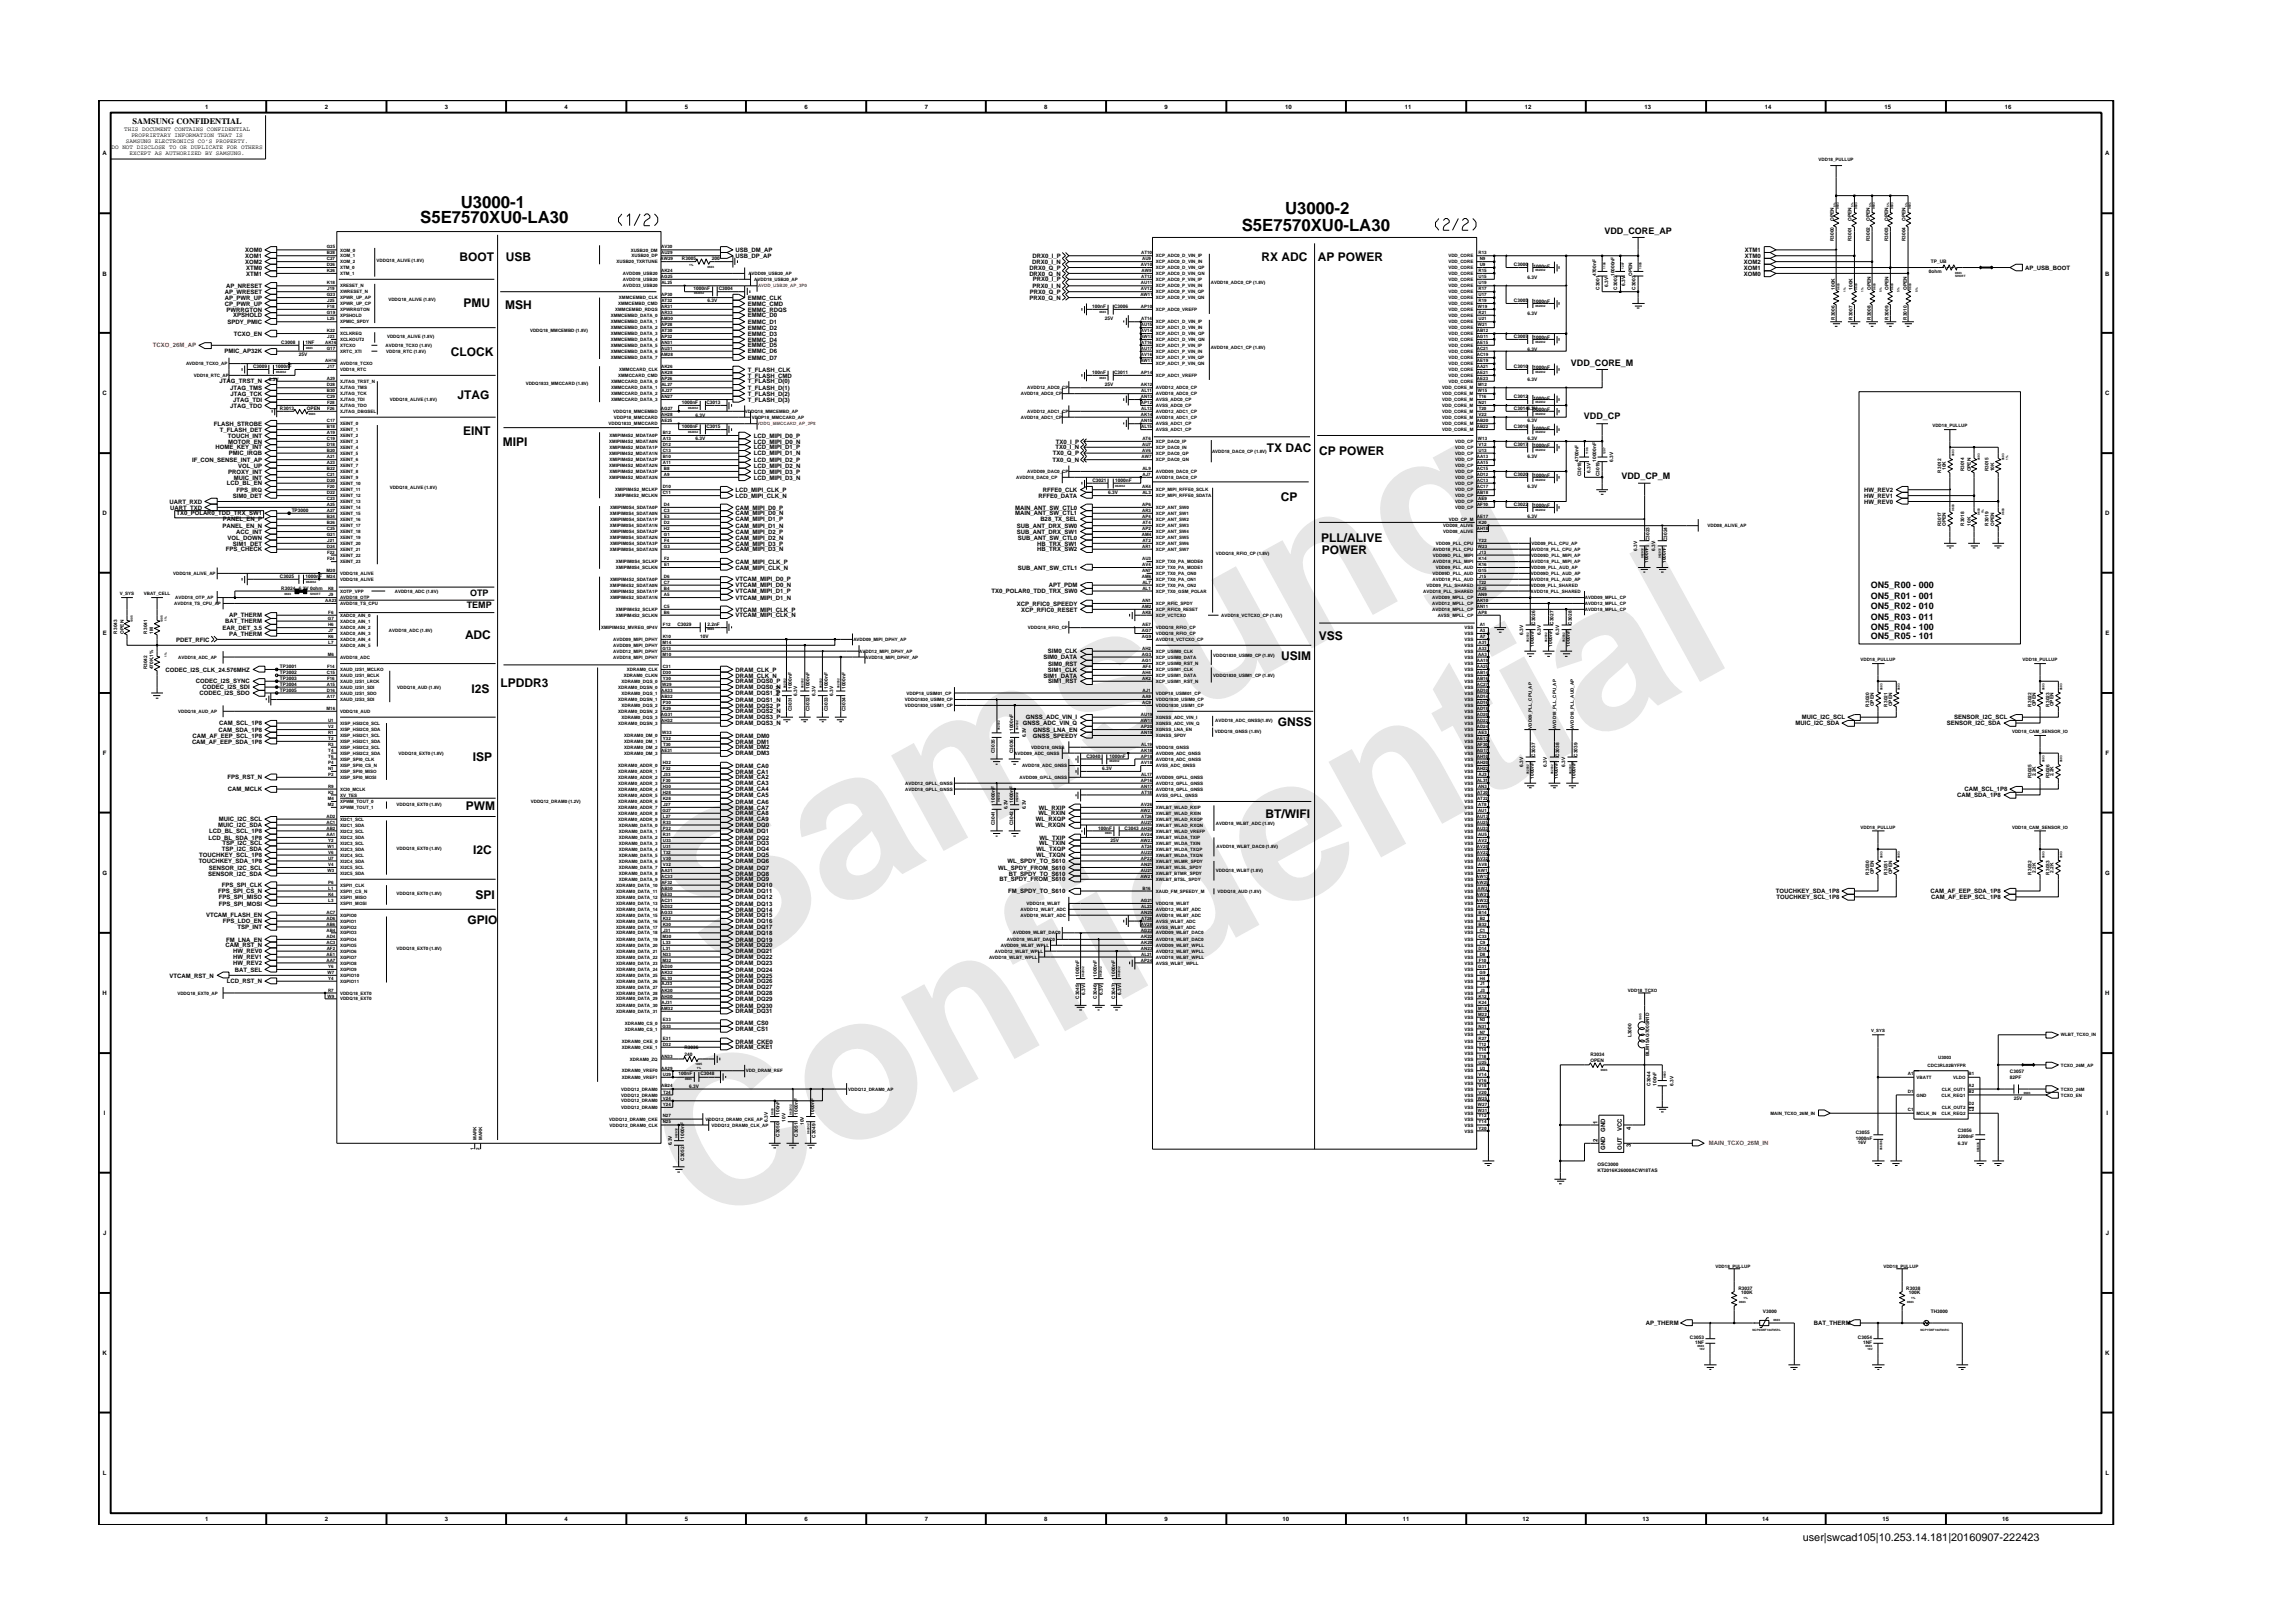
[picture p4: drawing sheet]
<svg xmlns="http://www.w3.org/2000/svg" width="297mm" height="210mm" viewBox="0 0 297 210" stroke-linecap="round" stroke-linejoin="round" font-family="sans-serif">
<defs><g id="words">
<g font-size="26.5" fill="#e6e6e6">
<text x="92.4" y="126.7" transform="rotate(-29 92.4 126.7)">Samsung</text>
<text x="91.1" y="159.4" transform="rotate(-29 91.1 159.4)">Confidential</text>
</g>
<g font-size="2.2">
<text x="54.4" y="28.8">S5E7570XU0-LA30</text>
<text x="59.7" y="26.9">U3000-1</text>
<text x="160.9" y="29.9">S5E7570XU0-LA30</text>
<text x="166.5" y="27.7">U3000-2</text>
</g>
<g font-size="1.6">
<text x="59.5" y="33.9">BOOT</text>
<text x="65.5" y="33.9">USB</text>
<text x="163.4" y="33.9">RX ADC</text>
<text x="170.7" y="33.9">AP POWER</text>
<text x="60" y="39.7">PMU</text>
<text x="65.4" y="40">MSH</text>
<text x="58.4" y="46.1">CLOCK</text>
<text x="59.3" y="51.7">JTAG</text>
<text x="60" y="56.4">EINT</text>
<text x="65.1" y="57.7">MIPI</text>
<text x="164.1" y="58.5">TX DAC</text>
<text x="170.9" y="58.9">CP POWER</text>
<text x="165.9" y="64.9">CP</text>
<text x="171.1" y="70.2">PLL/ALIVE</text>
<text x="171.3" y="71.7">POWER</text>
<text x="60.2" y="82.8">ADC</text>
<text x="170.9" y="83">VSS</text>
<text x="61.1" y="89.8">I2S</text>
<text x="64.8" y="89">LPDDR3</text>
<text x="166" y="85.5">USIM</text>
<text x="165.6" y="94.1">GNSS</text>
<text x="61.3" y="98.6">ISP</text>
<text x="60.4" y="104.9">PWM</text>
<text x="163.9" y="105.9">BT/WIFI</text>
<text x="61.3" y="110.6">I2C</text>
<text x="60.6" y="119.7">GPIO</text>
<text x="61.6" y="116.4">SPI</text>
</g>
<text font-size="1.4" x="233.5" y="199.7">user|swcad105|10.253.14.181|20160907-222423</text>
<g font-size="1.2">
<text x="207.8" y="30.3">VDD_CORE_AP</text>
<text x="203.5" y="47.4">VDD_CORE_M</text>
<text x="205.2" y="54.3">VDD_CP</text>
<text x="210" y="62.1">VDD_CP_M</text>
<text x="60.9" y="77.2">OTP</text>
<text x="242.3" y="77.6">ON5_R01 - 001</text>
<text x="242.3" y="76.2">ON5_R00 - 000</text>
<text x="60.5" y="78.8">TEMP</text>
<text x="242.3" y="82.8">ON5_R05 - 101</text>
<text x="242.3" y="81.6">ON5_R04 - 100</text>
<text x="242.3" y="78.9">ON5_R02 - 010</text>
<text x="242.3" y="80.3">ON5_R03 - 011</text>
</g>
<text font-size="1.1" x="17.2" y="16.1">SAMSUNG CONFIDENTIAL</text>
<g font-size=".8">
<text x="16.1" y="17">THIS DOCUMENT CONTAINS CONFIDENTIAL</text>
<text x="17" y="17.8">PROPRIETARY INFORMATION THAT IS</text>
<text x="26.6" y="14.1">1</text>
<text x="42.1" y="14.1">2</text>
<text x="57.6" y="14.1">3</text>
<text x="73.1" y="14.1">4</text>
<text x="88.7" y="14.1">5</text>
<text x="104.2" y="14.1">6</text>
<text x="119.8" y="14.1">7</text>
<text x="135.3" y="14.1">8</text>
<text x="150.9" y="14.1">9</text>
<text x="166.5" y="14.1">10</text>
<text x="182" y="14.1">11</text>
<text x="197.5" y="14.1">12</text>
<text x="213" y="14.1">13</text>
<text x="228.6" y="14.1">14</text>
<text x="244.1" y="14.1">15</text>
<text x="259.7" y="14.1">16</text>
<text x="13.3" y="20.1">A</text>
<text x="14.5" y="19.3">DO NOT DISCLOSE TO OR DUPLICATE FOR OTHERS</text>
<text x="16.3" y="18.5">SAMSUNG ELECTRONICS CO’S PROPERTY.</text>
<text x="16.8" y="20.1">EXCEPT AS AUTHORIZED BY SAMSUNG.</text>
<text x="272.7" y="20.1">A</text>
<text x="13.3" y="35.7">B</text>
<text x="31.8" y="33.4">XOM1</text>
<text x="31.8" y="32.7">XOM0</text>
<text x="31.8" y="34.2">XOM2</text>
<text x="31.9" y="35.7">XTM1</text>
<text x="31.9" y="34.9">XTM0</text>
<text x="95.3" y="33.4">USB_DP_AP</text>
<text x="95.3" y="32.7">USB_DM_AP</text>
<text x="133.3" y="35.7">DRX0_Q_N</text>
<text x="133.4" y="34.9">DRX0_Q_P</text>
<text x="133.7" y="34.2">DRX0_I_N</text>
<text x="133.8" y="33.4">DRX0_I_P</text>
<text x="225.9" y="34.2">XOM2</text>
<text x="225.9" y="34.9">XOM1</text>
<text x="225.9" y="35.7">XOM0</text>
<text x="226" y="32.7">XTM1</text>
<text x="226" y="33.4">XTM0</text>
<text x="262.3" y="34.9">AP_USB_BOOT</text>
<text x="272.7" y="35.7">B</text>
<text x="29.1" y="38.8">AP_PWR_UP</text>
<text x="29.1" y="38.1">AP_WRESET</text>
<text x="29.1" y="39.6">CP_PWR_UP</text>
<text x="29.3" y="37.3">AP_NRESET</text>
<text x="29.4" y="40.4">PWRRGTON</text>
<text x="29.5" y="42">SPDY_PMIC</text>
<text x="30.2" y="41.1">XPSHOLD</text>
<text x="96.9" y="38.8">EMMC_CLK</text>
<text x="96.9" y="40.4">EMMC_RDQS</text>
<text x="96.9" y="41.1">EMMC_D0</text>
<text x="96.9" y="39.6">EMMC_CMD</text>
<text x="96.9" y="42">EMMC_D1</text>
<text x="133.4" y="38.8">PRX0_Q_N</text>
<text x="133.4" y="38.1">PRX0_Q_P</text>
<text x="133.8" y="37.3">PRX0_I_N</text>
<text x="133.8" y="36.5">PRX0_I_P</text>
<text x="29.1" y="45.8">PMIC_AP32K</text>
<text x="30.3" y="43.5">TCXO_EN</text>
<text x="96.9" y="42.7">EMMC_D2</text>
<text x="96.9" y="44.3">EMMC_D4</text>
<text x="96.9" y="43.5">EMMC_D3</text>
<text x="96.9" y="45.8">EMMC_D6</text>
<text x="96.9" y="46.6">EMMC_D7</text>
<text x="96.9" y="45">EMMC_D5</text>
<text x="13.3" y="51.2">C</text>
<text x="28.5" y="49.7">JTAG_TRST_N</text>
<text x="29.8" y="52.8">JTAG_TDO</text>
<text x="29.8" y="50.5">JTAG_TMS</text>
<text x="29.9" y="51.3">JTAG_TCK</text>
<text x="30.2" y="52">JTAG_TDI</text>
<text x="96.9" y="48.1">T_FLASH_CLK</text>
<text x="96.9" y="48.9">T_FLASH_CMD</text>
<text x="96.9" y="50.5">T_FLASH_D(1)</text>
<text x="96.9" y="52">T_FLASH_D(3)</text>
<text x="96.9" y="49.7">T_FLASH_D(0)</text>
<text x="96.9" y="51.3">T_FLASH_D(2)</text>
<text x="272.7" y="51.2">C</text>
<text x="24.9" y="59.8">IF_CON_SENSE_INT_AP</text>
<text x="27.7" y="55.2">FLASH_STROBE</text>
<text x="27.9" y="58.2">HOME_KEY_INT</text>
<text x="28.5" y="55.9">T_FLASH_DET</text>
<text x="29.5" y="56.7">TOUCH_INT</text>
<text x="29.6" y="57.5">MOTOR_EN</text>
<text x="29.7" y="59">PMIC_IRQB</text>
<text x="97.6" y="59">LCD_MIPI_D1_N</text>
<text x="97.6" y="58.2">LCD_MIPI_D1_P</text>
<text x="97.6" y="59.8">LCD_MIPI_D2_P</text>
<text x="97.6" y="56.7">LCD_MIPI_D0_P</text>
<text x="97.6" y="57.5">LCD_MIPI_D0_N</text>
<text x="136.4" y="59.8">TX0_Q_N</text>
<text x="136.4" y="59">TX0_Q_P</text>
<text x="136.7" y="58.2">TX0_I_N</text>
<text x="136.8" y="57.5">TX0_I_P</text>
<text x="22" y="65.3">UART_RXD</text>
<text x="29.4" y="62.9">LCD_BL_EN</text>
<text x="29.6" y="61.4">PROXY_INT</text>
<text x="30.2" y="64.5">SIM0_DET</text>
<text x="30.3" y="62.1">MUIC_INT</text>
<text x="30.7" y="63.7">FPS_IRQ</text>
<text x="30.9" y="60.6">VOL_UP</text>
<text x="95.3" y="64.5">LCD_MIPI_CLK_N</text>
<text x="95.3" y="63.7">LCD_MIPI_CLK_P</text>
<text x="97.6" y="61.4">LCD_MIPI_D3_P</text>
<text x="97.6" y="60.6">LCD_MIPI_D2_N</text>
<text x="97.6" y="62.1">LCD_MIPI_D3_N</text>
<text x="134.5" y="64.5">RFFE0_DATA</text>
<text x="135.1" y="63.7">RFFE0_CLK</text>
<text x="241.5" y="63.7">HW_REV2</text>
<text x="241.5" y="64.5">HW_REV1</text>
<text x="241.5" y="65.3">HW_REV0</text>
<text x="13.3" y="66.8">D</text>
<text x="22" y="66">UART_TXD</text>
<text x="22.8" y="66.8">TX0_POLAR0_TDD_TRX_SW1</text>
<text x="28.8" y="68.4">PANEL_EN_N</text>
<text x="28.9" y="67.5">PANEL_EN_P</text>
<text x="29.3" y="71.4">FPS_CHECK</text>
<text x="29.5" y="69.9">VOL_DOWN</text>
<text x="30.2" y="70.7">SIM1_DET</text>
<text x="30.6" y="69.1">ACC_INT</text>
<text x="95.3" y="70.7">CAM_MIPI_D3_P</text>
<text x="95.3" y="69.9">CAM_MIPI_D2_N</text>
<text x="95.3" y="71.4">CAM_MIPI_D3_N</text>
<text x="95.3" y="69.1">CAM_MIPI_D2_P</text>
<text x="95.3" y="66.8">CAM_MIPI_D0_N</text>
<text x="95.3" y="68.4">CAM_MIPI_D1_N</text>
<text x="95.3" y="66">CAM_MIPI_D0_P</text>
<text x="95.3" y="67.5">CAM_MIPI_D1_P</text>
<text x="131.5" y="66">MAIN_ANT_SW_CTL0</text>
<text x="131.5" y="66.8">MAIN_ANT_SW_CTL1</text>
<text x="131.7" y="68.4">SUB_ANT_DRX_SW0</text>
<text x="131.7" y="69.1">SUB_ANT_DRX_SW1</text>
<text x="131.8" y="69.9">SUB_ANT_SW_CTL0</text>
<text x="134.3" y="71.4">HB_TRX_SW2</text>
<text x="134.3" y="70.7">HB_TRX_SW1</text>
<text x="134.8" y="67.5">B28_TX_SEL</text>
<text x="272.7" y="66.8">D</text>
<text x="95.3" y="73">CAM_MIPI_CLK_P</text>
<text x="95.3" y="76.1">VTCAM_MIPI_D0_N</text>
<text x="95.3" y="75.3">VTCAM_MIPI_D0_P</text>
<text x="95.3" y="73.8">CAM_MIPI_CLK_N</text>
<text x="95.3" y="76.9">VTCAM_MIPI_D1_P</text>
<text x="95.3" y="77.7">VTCAM_MIPI_D1_N</text>
<text x="128.4" y="76.9">TX0_POLAR0_TDD_TRX_SW0</text>
<text x="131.8" y="73.8">SUB_ANT_SW_CTL1</text>
<text x="135.8" y="76.1">APT_PDM</text>
<text x="13.3" y="82.3">E</text>
<text x="22.8" y="83.1">PDET_RFIC</text>
<text x="28.8" y="81.6">EAR_DET_3.5</text>
<text x="29.2" y="80.7">BAT_THERM</text>
<text x="29.7" y="80">AP_THERM</text>
<text x="29.7" y="82.4">PA_THERM</text>
<text x="95.3" y="79.2">VTCAM_MIPI_CLK_P</text>
<text x="95.3" y="80">VTCAM_MIPI_CLK_N</text>
<text x="131.7" y="78.5">XCP_RFIC0_SPEEDY</text>
<text x="132.3" y="79.2">XCP_RFIC0_RESET</text>
<text x="272.7" y="82.3">E</text>
<text x="21.5" y="87">CODEC_I2S_CLK_24.576MHZ</text>
<text x="25.4" y="88.5">CODEC_I2S_SYNC</text>
<text x="26.2" y="89.3">CODEC_I2S_SDI</text>
<text x="95.3" y="88.5">DRAM_DQS0_P</text>
<text x="95.3" y="89.3">DRAM_DQS0_N</text>
<text x="95.3" y="87">DRAM_CLK_P</text>
<text x="95.3" y="87.8">DRAM_CLK_N</text>
<text x="135.2" y="85.4">SIM0_DATA</text>
<text x="135.2" y="87.8">SIM1_DATA</text>
<text x="135.7" y="87">SIM1_CLK</text>
<text x="135.7" y="84.6">SIM0_CLK</text>
<text x="135.8" y="86.2">SIM0_RST</text>
<text x="135.8" y="88.5">SIM1_RST</text>
<text x="25" y="95.6">CAM_AF_EEP_SCL_1P8</text>
<text x="25.9" y="90.1">CODEC_I2S_SDO</text>
<text x="28.3" y="94.8">CAM_SDA_1P8</text>
<text x="28.4" y="94">CAM_SCL_1P8</text>
<text x="95.3" y="95.6">DRAM_DM0</text>
<text x="95.3" y="91.7">DRAM_DQS2_P</text>
<text x="95.3" y="92.4">DRAM_DQS2_N</text>
<text x="95.3" y="93.2">DRAM_DQS3_P</text>
<text x="95.3" y="94">DRAM_DQS3_N</text>
<text x="95.3" y="90.1">DRAM_DQS1_P</text>
<text x="95.3" y="90.9">DRAM_DQS1_N</text>
<text x="132.5" y="94">GNSS_ADC_VIN_Q</text>
<text x="132.9" y="93.2">GNSS_ADC_VIN_I</text>
<text x="133.8" y="95.6">GNSS_SPEEDY</text>
<text x="133.8" y="94.8">GNSS_LNA_EN</text>
<text x="232.6" y="94">MUIC_I2C_SDA</text>
<text x="233.4" y="93.2">MUIC_I2C_SCL</text>
<text x="252.2" y="94">SENSOR_I2C_SDA</text>
<text x="253.1" y="93.2">SENSOR_I2C_SCL</text>
<text x="13.3" y="97.8">F</text>
<text x="24.9" y="96.3">CAM_AF_EEP_SDA_1P8</text>
<text x="29.5" y="101">FPS_RST_N</text>
<text x="95.3" y="96.3">DRAM_DM1</text>
<text x="95.3" y="97.1">DRAM_DM2</text>
<text x="95.3" y="101">DRAM_CA2</text>
<text x="95.3" y="101.7">DRAM_CA3</text>
<text x="95.3" y="100.2">DRAM_CA1</text>
<text x="95.3" y="99.5">DRAM_CA0</text>
<text x="95.3" y="97.8">DRAM_DM3</text>
<text x="272.8" y="97.8">F</text>
<text x="27.1" y="107.9">LCD_BL_SCL_1P8</text>
<text x="28.3" y="107.2">MUIC_I2C_SDA</text>
<text x="28.4" y="106.4">MUIC_I2C_SCL</text>
<text x="29.5" y="102.5">CAM_MCLK</text>
<text x="95.3" y="107.9">DRAM_DQ1</text>
<text x="95.3" y="107.2">DRAM_DQ0</text>
<text x="95.3" y="104.1">DRAM_CA6</text>
<text x="95.3" y="106.4">DRAM_CA9</text>
<text x="95.3" y="105.6">DRAM_CA8</text>
<text x="95.3" y="103.3">DRAM_CA5</text>
<text x="95.3" y="102.5">DRAM_CA4</text>
<text x="95.3" y="104.9">DRAM_CA7</text>
<text x="134.2" y="107.2">WL_RXQN</text>
<text x="134.2" y="106.4">WL_RXQP</text>
<text x="134.5" y="105.6">WL_RXIN</text>
<text x="134.6" y="104.9">WL_RXIP</text>
<text x="253.5" y="103.3">CAM_SDA_1P8</text>
<text x="254.5" y="102.5">CAM_SCL_1P8</text>
<text x="13.3" y="113.3">G</text>
<text x="25.7" y="111.8">TOUCHKEY_SDA_1P8</text>
<text x="25.8" y="111.1">TOUCHKEY_SCL_1P8</text>
<text x="27" y="113.4">SENSOR_I2C_SDA</text>
<text x="27" y="108.8">LCD_BL_SDA_1P8</text>
<text x="27.1" y="112.7">SENSOR_I2C_SCL</text>
<text x="28.8" y="110.3">TSP_I2C_SDA</text>
<text x="28.8" y="109.5">TSP_I2C_SCL</text>
<text x="95.3" y="108.8">DRAM_DQ2</text>
<text x="95.3" y="111.1">DRAM_DQ5</text>
<text x="95.3" y="110.3">DRAM_DQ4</text>
<text x="95.3" y="109.5">DRAM_DQ3</text>
<text x="95.3" y="111.8">DRAM_DQ6</text>
<text x="95.3" y="112.7">DRAM_DQ7</text>
<text x="95.3" y="113.4">DRAM_DQ8</text>
<text x="129.3" y="112.7">WL_SPDY_FROM_S610</text>
<text x="130.5" y="111.8">WL_SPDY_TO_S610</text>
<text x="130.7" y="113.4">BT_SPDY_TO_S610</text>
<text x="134.2" y="111.1">WL_TXQN</text>
<text x="134.3" y="110.3">WL_TXQP</text>
<text x="134.6" y="109.5">WL_TXIN</text>
<text x="134.7" y="108.8">WL_TXIP</text>
<text x="272.7" y="113.3">G</text>
<text x="26.7" y="118.8">VTCAM_FLASH_EN</text>
<text x="28.3" y="115.7">FPS_SPI_CS_N</text>
<text x="28.4" y="116.5">FPS_SPI_MISO</text>
<text x="28.4" y="117.3">FPS_SPI_MOSI</text>
<text x="28.8" y="115">FPS_SPI_CLK</text>
<text x="28.9" y="119.6">FPS_LDO_EN</text>
<text x="95.3" y="119.6">DRAM_DQ16</text>
<text x="95.3" y="116.5">DRAM_DQ12</text>
<text x="95.3" y="115">DRAM_DQ10</text>
<text x="95.3" y="118.8">DRAM_DQ15</text>
<text x="95.3" y="115.7">DRAM_DQ11</text>
<text x="95.3" y="117.3">DRAM_DQ13</text>
<text x="95.3" y="114.2">DRAM_DQ9</text>
<text x="95.3" y="118.1">DRAM_DQ14</text>
<text x="129.5" y="114.2">BT_SPDY_FROM_S610</text>
<text x="130.6" y="115.7">FM_SPDY_TO_S610</text>
<text x="230" y="115.7">TOUCHKEY_SDA_1P8</text>
<text x="230.1" y="116.5">TOUCHKEY_SCL_1P8</text>
<text x="250.1" y="115.7">CAM_AF_EEP_SDA_1P8</text>
<text x="250.2" y="116.5">CAM_AF_EEP_SCL_1P8</text>
<text x="29.2" y="122.7">CAM_RST_N</text>
<text x="29.3" y="122">FM_LNA_EN</text>
<text x="30.2" y="124.3">HW_REV1</text>
<text x="30.2" y="123.5">HW_REV0</text>
<text x="30.2" y="125">HW_REV2</text>
<text x="30.4" y="125.9">BAT_SEL</text>
<text x="30.8" y="120.4">TSP_INT</text>
<text x="95.3" y="124.3">DRAM_DQ22</text>
<text x="95.3" y="121.1">DRAM_DQ18</text>
<text x="95.3" y="120.4">DRAM_DQ17</text>
<text x="95.3" y="123.5">DRAM_DQ21</text>
<text x="95.3" y="122.7">DRAM_DQ20</text>
<text x="95.3" y="122">DRAM_DQ19</text>
<text x="95.3" y="125">DRAM_DQ23</text>
<text x="95.3" y="125.9">DRAM_DQ24</text>
<text x="13.3" y="128.9">H</text>
<text x="22" y="126.6">VTCAM_RST_N</text>
<text x="29.4" y="127.4">LCD_RST_N</text>
<text x="95.3" y="128.9">DRAM_DQ28</text>
<text x="95.3" y="126.6">DRAM_DQ25</text>
<text x="95.3" y="127.4">DRAM_DQ26</text>
<text x="95.3" y="131.3">DRAM_DQ31</text>
<text x="95.3" y="129.7">DRAM_DQ29</text>
<text x="95.3" y="130.5">DRAM_DQ30</text>
<text x="95.3" y="128.2">DRAM_DQ27</text>
<text x="272.7" y="128.9">H</text>
<text x="95.3" y="132.8">DRAM_CS0</text>
<text x="95.3" y="133.6">DRAM_CS1</text>
<text x="95.3" y="135.9">DRAM_CKE1</text>
<text x="95.3" y="135.2">DRAM_CKE0</text>
<text x="13.5" y="144.4">I</text>
<text x="207" y="147.9" transform="rotate(-90 207 147.9)">2</text>
<text x="207" y="145.6" transform="rotate(-90 207 145.6)">1</text>
<text x="207.9" y="149" transform="rotate(-90 207.9 149)">GND</text>
<text x="207.9" y="146.6" transform="rotate(-90 207.9 146.6)">GND</text>
<text x="210.1" y="148.9" transform="rotate(-90 210.1 148.9)">OUT</text>
<text x="210.1" y="146.6" transform="rotate(-90 210.1 146.6)">VCC</text>
<text x="211.3" y="148.6" transform="rotate(-90 211.3 148.6)">3</text>
<text x="211.3" y="146.3" transform="rotate(-90 211.3 146.3)">4</text>
<text x="272.9" y="144.4">I</text>
<text x="13.4" y="160">J</text>
<text x="272.8" y="160">J</text>
<text x="213.2" y="171.7">AP_THERM</text>
<text x="235" y="171.7">BAT_THERM</text>
<text x="13.3" y="175.5">K</text>
<text x="272.7" y="175.5">K</text>
<text x="13.3" y="191.1">L</text>
<text x="272.8" y="191.1">L</text>
<text x="26.6" y="197.1">1</text>
<text x="42.1" y="197.1">2</text>
<text x="57.6" y="197.1">3</text>
<text x="73.1" y="197.1">4</text>
<text x="88.7" y="197.1">5</text>
<text x="104.2" y="197.1">6</text>
<text x="119.8" y="197.1">7</text>
<text x="135.3" y="197.1">8</text>
<text x="150.9" y="197.1">9</text>
<text x="166.1" y="197.1">10</text>
<text x="181.7" y="197.1">11</text>
<text x="197.2" y="197.1">12</text>
<text x="212.8" y="197.1">13</text>
<text x="228.3" y="197.1">14</text>
<text x="243.9" y="197.1">15</text>
<text x="259.4" y="197.1">16</text>
</g>
<g font-size=".8" fill="#f00">
<text x="19.8" y="45">TCXO_26M_AP</text>
<text x="221.3" y="148.4">MAIN_TCXO_26M_IN</text>
</g>
<g font-size=".6">
<text x="235.6" y="20.9">VDD18_PULLUP</text>
<text x="237.5" y="28.6" transform="rotate(-90 237.5 28.6)">OPEN</text>
<text x="239.8" y="28.6" transform="rotate(-90 239.8 28.6)">OPEN</text>
<text x="242.2" y="28.6" transform="rotate(-90 242.2 28.6)">OPEN</text>
<text x="244.6" y="28.6" transform="rotate(-90 244.6 28.6)">OPEN</text>
<text x="246.9" y="28.6" transform="rotate(-90 246.9 28.6)">OPEN</text>
<text x="42.3" y="32.2">G25</text>
<text x="42.3" y="34.4">D26</text>
<text x="42.3" y="33.7">C27</text>
<text x="42.3" y="32.9">B28</text>
<text x="42.3" y="35.3">K26</text>
<text x="44.1" y="34.9">XTM_0</text>
<text x="44.1" y="34.1">XOM_2</text>
<text x="44.1" y="33.3">XOM_1</text>
<text x="44.1" y="32.6">XOM_0</text>
<text x="44.1" y="35.6">XTM_1</text>
<text x="48.8" y="33.9">VDDQ18_ALIVE (1.8V)</text>
<text x="79.9" y="34.1">XUSB20_TXRTUNE</text>
<text x="80.7" y="35.6">AVDD09_USB20</text>
<text x="81.7" y="32.6">XUSB20_DM</text>
<text x="81.8" y="33.3">XUSB20_DP</text>
<text x="85.6" y="33.7">AW29</text>
<text x="85.6" y="35.3">AK24</text>
<text x="85.6" y="32.9">AU29</text>
<text x="85.7" y="32.2">AV30</text>
<text x="88.3" y="33.7">R3005</text>
<text x="92.2" y="33.7">200</text>
<text x="96.9" y="35.6">AVDD09_USB20_AP</text>
<text x="147.8" y="34.4">AV10</text>
<text x="147.8" y="32.9">AT10</text>
<text x="147.9" y="35.3">AW9</text>
<text x="148" y="33.7">AU9</text>
<text x="149.7" y="35.6">XCP_ADC0_D_VIN_QN</text>
<text x="149.7" y="34.1">XCP_ADC0_D_VIN_IN</text>
<text x="149.7" y="34.9">XCP_ADC0_D_VIN_QP</text>
<text x="149.7" y="33.3">XCP_ADC0_D_VIN_IP</text>
<text x="187.6" y="34.9">VDD_CORE</text>
<text x="187.6" y="34.1">VDD_CORE</text>
<text x="187.6" y="33.3">VDD_CORE</text>
<text x="187.6" y="35.6">VDD_CORE</text>
<text x="191.5" y="32.9">R13</text>
<text x="191.5" y="35.3">R15</text>
<text x="191.7" y="34.4">U9</text>
<text x="191.7" y="33.7">N9</text>
<text x="196.1" y="34.5">C3000</text>
<text x="198.7" y="34.7">1000nF</text>
<text x="206.8" y="35.8" transform="rotate(-90 206.8 35.8)">4700nF</text>
<text x="209.2" y="35.8" transform="rotate(-90 209.2 35.8)">10000nF</text>
<text x="211.4" y="35.8" transform="rotate(-90 211.4 35.8)">OPEN</text>
<text x="237.5" y="31.2" transform="rotate(-90 237.5 31.2)">R3000</text>
<text x="239.8" y="31.2" transform="rotate(-90 239.8 31.2)">R3001</text>
<text x="242.2" y="31.2" transform="rotate(-90 242.2 31.2)">R3002</text>
<text x="244.6" y="31.2" transform="rotate(-90 244.6 31.2)">R3003</text>
<text x="246.9" y="31.2" transform="rotate(-90 246.9 31.2)">R3004</text>
<text x="249.9" y="35.4">0ohm</text>
<text x="250.1" y="34.1">TP_UB</text>
<text x="42.3" y="40.7">G19</text>
<text x="42.3" y="38.3">G23</text>
<text x="42.3" y="36.8">K18</text>
<text x="42.4" y="39.9">F18</text>
<text x="42.4" y="41.5">L25</text>
<text x="42.4" y="37.6">J19</text>
<text x="42.4" y="39.1">J25</text>
<text x="44.1" y="41.1">XPSHOLD</text>
<text x="44.1" y="40.3">XPWRRGTON</text>
<text x="44.1" y="38">XWRESET_N</text>
<text x="44.1" y="38.8">XPWR_UP_AP</text>
<text x="44.1" y="37.2">XRESET_N</text>
<text x="44.1" y="41.9">XPMIC_SPDY</text>
<text x="44.1" y="39.5">XPWR_UP_CP</text>
<text x="50.3" y="38.9">VDDQ18_ALIVE (1.8V)</text>
<text x="79.1" y="41">XMMCEMBD_DATA_0</text>
<text x="79.1" y="41.9">XMMCEMBD_DATA_1</text>
<text x="79.7" y="40.3">XMMCEMBD_RDQS</text>
<text x="80.1" y="39.5">XMMCEMBD_CMD</text>
<text x="80.2" y="38.8">XMMCEMBD_CLK</text>
<text x="80.7" y="36.4">AVDD18_USB20</text>
<text x="80.7" y="37.2">AVDD33_USB20</text>
<text x="85.6" y="41.5">AM30</text>
<text x="85.6" y="36.1">AG25</text>
<text x="85.6" y="39.9">AR31</text>
<text x="85.6" y="40.7">AR33</text>
<text x="85.7" y="38.3">AP30</text>
<text x="85.7" y="36.8">AL25</text>
<text x="85.7" y="39.1">AT32</text>
<text x="89.8" y="37.5">1000nF</text>
<text x="91.6" y="39.1">6.3V</text>
<text x="93.1" y="37.5">C3004</text>
<text x="97.7" y="36.4">AVDD18_USB20_AP</text>
<text x="141.5" y="39.9">100nF</text>
<text x="143.1" y="41.5">25V</text>
<text x="144.3" y="39.9">C3006</text>
<text x="147.7" y="38.3">AW11</text>
<text x="147.8" y="36.8">AU11</text>
<text x="147.8" y="37.6">AV12</text>
<text x="147.8" y="39.9">AP10</text>
<text x="147.8" y="36.1">AT12</text>
<text x="147.8" y="41.5">AT14</text>
<text x="149.7" y="38.8">XCP_ADC0_P_VIN_QN</text>
<text x="149.7" y="38">XCP_ADC0_P_VIN_QP</text>
<text x="149.7" y="40.3">XCP_ADC0_VREFP</text>
<text x="149.7" y="37.2">XCP_ADC0_P_VIN_IN</text>
<text x="149.7" y="36.4">XCP_ADC0_P_VIN_IP</text>
<text x="149.7" y="41.9">XCP_ADC1_D_VIN_IP</text>
<text x="156.8" y="36.8">AVDD18_ADC0_CP (1.8V)</text>
<text x="187.6" y="40.3">VDD_CORE</text>
<text x="187.6" y="37.2">VDD_CORE</text>
<text x="187.6" y="41.9">VDD_CORE</text>
<text x="187.6" y="36.4">VDD_CORE</text>
<text x="187.6" y="38.8">VDD_CORE</text>
<text x="187.6" y="38">VDD_CORE</text>
<text x="187.6" y="39.5">VDD_CORE</text>
<text x="187.6" y="41">VDD_CORE</text>
<text x="191.5" y="39.9">W19</text>
<text x="191.5" y="36.8">U19</text>
<text x="191.5" y="41.5">U21</text>
<text x="191.5" y="36.1">U15</text>
<text x="191.5" y="38.3">U17</text>
<text x="191.5" y="37.6">R17</text>
<text x="191.5" y="39.1">R19</text>
<text x="191.5" y="40.7">R21</text>
<text x="196.1" y="39.1">C3005</text>
<text x="197.9" y="40.8">6.3V</text>
<text x="197.9" y="36.1">6.3V</text>
<text x="198.7" y="39.3">1000nF</text>
<text x="207.2" y="37.5" transform="rotate(-90 207.2 37.5)">C3001</text>
<text x="208.3" y="37.2" transform="rotate(-90 208.3 37.2)">6.3V</text>
<text x="209.5" y="37.5" transform="rotate(-90 209.5 37.5)">C3002</text>
<text x="210.5" y="37" transform="rotate(-90 210.5 37)">6.3V</text>
<text x="211.9" y="37.5" transform="rotate(-90 211.9 37.5)">C3003</text>
<text x="237.7" y="41.4" transform="rotate(-90 237.7 41.4)">R3006</text>
<text x="237.7" y="37.5" transform="rotate(-90 237.7 37.5)">100K</text>
<text x="240" y="41.4" transform="rotate(-90 240 41.4)">R3007</text>
<text x="240" y="37.5" transform="rotate(-90 240 37.5)">100K</text>
<text x="242.3" y="41.4" transform="rotate(-90 242.3 41.4)">R3008</text>
<text x="242.3" y="37.5" transform="rotate(-90 242.3 37.5)">OPEN</text>
<text x="244.6" y="41.4" transform="rotate(-90 244.6 41.4)">R3009</text>
<text x="244.6" y="37.5" transform="rotate(-90 244.6 37.5)">OPEN</text>
<text x="247" y="41.4" transform="rotate(-90 247 41.4)">R3010</text>
<text x="247" y="37.5" transform="rotate(-90 247 37.5)">OPEN</text>
<text x="24.1" y="47.3">AVDD18_TCXO_AP</text>
<text x="32.8" y="47.7">C3009</text>
<text x="35.7" y="47.7">1000nF</text>
<text x="36.4" y="44.6">C3008</text>
<text x="38.7" y="46.2">25V</text>
<text x="39.6" y="44.6">1NF</text>
<text x="42.1" y="44.6">AK16</text>
<text x="42.1" y="46.9">AH16</text>
<text x="42.3" y="45.4">G17</text>
<text x="42.3" y="43">K22</text>
<text x="42.4" y="47.7">J17</text>
<text x="42.4" y="43.8">J23</text>
<text x="44.1" y="44.9">XTCXO</text>
<text x="44.1" y="47.3">AVDD18_TCXO</text>
<text x="44.1" y="45.7">XRTC_XTI</text>
<text x="44.1" y="44.2">XCLKOUT2</text>
<text x="44.1" y="43.4">XCLKREQ</text>
<text x="50" y="44.9">AVDD18_TCXO (1.8V)</text>
<text x="50" y="45.7">VDD18_RTC (1.8V)</text>
<text x="50.1" y="43.8">VDDQ18_ALIVE (1.8V)</text>
<text x="68.7" y="43">VDDQ18_MMCEMBD (1.8V)</text>
<text x="79.1" y="44.9">XMMCEMBD_DATA_5</text>
<text x="79.1" y="42.7">XMMCEMBD_DATA_2</text>
<text x="79.1" y="43.4">XMMCEMBD_DATA_3</text>
<text x="79.1" y="45.7">XMMCEMBD_DATA_6</text>
<text x="79.1" y="46.6">XMMCEMBD_DATA_7</text>
<text x="79.1" y="44.2">XMMCEMBD_DATA_4</text>
<text x="85.6" y="46.1">AM28</text>
<text x="85.6" y="44.6">AN31</text>
<text x="85.6" y="47.7">AK26</text>
<text x="85.6" y="45.4">AU31</text>
<text x="85.7" y="42.2">AP28</text>
<text x="85.7" y="43.8">AP32</text>
<text x="85.7" y="43">AT30</text>
<text x="147.7" y="43.8">AW15</text>
<text x="147.7" y="46.9">AW17</text>
<text x="147.8" y="42.2">AU15</text>
<text x="147.8" y="45.4">AU17</text>
<text x="147.8" y="43">AV14</text>
<text x="147.8" y="46.1">AV16</text>
<text x="147.8" y="44.6">AT16</text>
<text x="149.7" y="44.2">XCP_ADC1_D_VIN_QN</text>
<text x="149.7" y="47.3">XCP_ADC1_P_VIN_QN</text>
<text x="149.7" y="43.4">XCP_ADC1_D_VIN_QP</text>
<text x="149.7" y="46.6">XCP_ADC1_P_VIN_QP</text>
<text x="149.7" y="42.7">XCP_ADC1_D_VIN_IN</text>
<text x="149.7" y="45.7">XCP_ADC1_P_VIN_IN</text>
<text x="149.7" y="44.9">XCP_ADC1_P_VIN_IP</text>
<text x="156.8" y="45.2">AVDD18_ADC1_CP (1.8V)</text>
<text x="187.6" y="42.7">VDD_CORE</text>
<text x="187.6" y="44.2">VDD_CORE</text>
<text x="187.6" y="47.3">VDD_CORE</text>
<text x="187.6" y="44.9">VDD_CORE</text>
<text x="187.6" y="46.6">VDD_CORE</text>
<text x="187.6" y="45.7">VDD_CORE</text>
<text x="187.6" y="43.4">VDD_CORE</text>
<text x="191.3" y="43.8">AG11</text>
<text x="191.3" y="46.1">AC19</text>
<text x="191.3" y="45.4">AC21</text>
<text x="191.3" y="43">AB12</text>
<text x="191.3" y="47.7">AA21</text>
<text x="191.3" y="46.9">AE19</text>
<text x="191.3" y="44.6">AE15</text>
<text x="191.5" y="42.2">W21</text>
<text x="196.1" y="47.7">C3010</text>
<text x="196.1" y="43.8">C3007</text>
<text x="197.9" y="45.4">6.3V</text>
<text x="198.7" y="47.9">1000nF</text>
<text x="198.7" y="44">1000nF</text>
<text x="25.1" y="48.8">VDD18_RTC_AP</text>
<text x="34.8" y="49.3">6.3V</text>
<text x="36.3" y="53.1">R3013</text>
<text x="39.7" y="53.1">OPEN</text>
<text x="42.3" y="50">D28</text>
<text x="42.3" y="51.5">C29</text>
<text x="42.3" y="50.8">B30</text>
<text x="42.3" y="49.3">A29</text>
<text x="42.4" y="53.2">F26</text>
<text x="42.4" y="52.3">F28</text>
<text x="44.1" y="50.4">XJTAG_TMS</text>
<text x="44.1" y="52">XJTAG_TDI</text>
<text x="44.1" y="51.2">XJTAG_TCK</text>
<text x="44.1" y="53.5">XJTAG_DBGSEL</text>
<text x="44.1" y="52.7">XJTAG_TDO</text>
<text x="44.1" y="48.1">VDD18_RTC</text>
<text x="44.1" y="49.6">XJTAG_TRST_N</text>
<text x="50.5" y="52">VDDQ18_ALIVE (1.8V)</text>
<text x="68.1" y="49.9">VDDQ1833_MMCCARD (1.8V)</text>
<text x="79.2" y="51.2">XMMCCARD_DATA_2</text>
<text x="79.2" y="52">XMMCCARD_DATA_3</text>
<text x="79.2" y="49.6">XMMCCARD_DATA_0</text>
<text x="79.2" y="50.4">XMMCCARD_DATA_1</text>
<text x="79.4" y="53.5">VDDQ18_MMCEMBD</text>
<text x="80.1" y="48.8">XMMCCARD_CMD</text>
<text x="80.2" y="48.1">XMMCCARD_CLK</text>
<text x="85.6" y="53.2">AG27</text>
<text x="85.6" y="53.9">AH28</text>
<text x="85.6" y="48.5">AK28</text>
<text x="85.6" y="51.5">AN27</text>
<text x="85.7" y="49.3">AP26</text>
<text x="85.7" y="50">AL27</text>
<text x="85.7" y="50.8">AJ27</text>
<text x="88.3" y="52.4">1000nF</text>
<text x="90.1" y="54">6.3V</text>
<text x="91.5" y="52.4">C3013</text>
<text x="96.5" y="53.5">VDDQ18_MMCEMBD_AP</text>
<text x="132.2" y="51.2">AVDD18_ADC0_CP</text>
<text x="133.1" y="50.4">AVDD12_ADC0_CP</text>
<text x="133.1" y="53.5">AVDD12_ADC1_CP</text>
<text x="141.5" y="48.5">100nF</text>
<text x="143.1" y="50.1">25V</text>
<text x="144.3" y="48.5">C3011</text>
<text x="147.8" y="50">AK12</text>
<text x="147.8" y="53.9">AK14</text>
<text x="147.8" y="51.5">AN13</text>
<text x="147.8" y="52.3">AP12</text>
<text x="147.8" y="48.5">AP14</text>
<text x="147.8" y="50.8">AL11</text>
<text x="147.8" y="53.2">AL13</text>
<text x="149.7" y="51.2">AVDD18_ADC0_CP</text>
<text x="149.7" y="53.5">AVDD12_ADC1_CP</text>
<text x="149.7" y="50.4">AVDD12_ADC0_CP</text>
<text x="149.7" y="52">AVSS_ADC0_CP</text>
<text x="149.7" y="52.7">AVSS_ADC0_CP</text>
<text x="149.7" y="48.8">XCP_ADC1_VREFP</text>
<text x="186.8" y="51.2">VDD_CORE_M</text>
<text x="186.8" y="52">VDD_CORE_M</text>
<text x="186.8" y="53.5">VDD_CORE_M</text>
<text x="186.8" y="50.4">VDD_CORE_M</text>
<text x="186.8" y="52.7">VDD_CORE_M</text>
<text x="187.6" y="48.8">VDD_CORE</text>
<text x="187.6" y="49.6">VDD_CORE</text>
<text x="187.6" y="48.1">VDD_CORE</text>
<text x="191.3" y="48.5">AE21</text>
<text x="191.3" y="49.3">AE23</text>
<text x="191.5" y="50.8">W15</text>
<text x="191.5" y="50">M12</text>
<text x="191.5" y="52.3">N21</text>
<text x="191.5" y="53.9">V22</text>
<text x="191.6" y="51.5">T16</text>
<text x="191.6" y="53.2">T20</text>
<text x="196.1" y="53.1">C30146.3V</text>
<text x="196.1" y="51.6">C3012</text>
<text x="197.9" y="49.3">6.3V</text>
<text x="198.7" y="53.3">1000nF</text>
<text x="198.7" y="51.8">1000nF</text>
<text x="42.3" y="55.4">B18</text>
<text x="42.3" y="58.6">B20</text>
<text x="42.3" y="57.8">D18</text>
<text x="42.3" y="54.7">C17</text>
<text x="42.3" y="57.1">C19</text>
<text x="42.3" y="56.2">A19</text>
<text x="42.3" y="59.3">A21</text>
<text x="44.1" y="55.9">XEINT_1</text>
<text x="44.1" y="58.9">XEINT_5</text>
<text x="44.1" y="58.2">XEINT_4</text>
<text x="44.1" y="55.1">XEINT_0</text>
<text x="44.1" y="57.4">XEINT_3</text>
<text x="44.1" y="56.6">XEINT_2</text>
<text x="44.1" y="59.8">XEINT_6</text>
<text x="78.8" y="55.1">VDDQ1833_MMCCARD</text>
<text x="78.9" y="58.9">XMIPIM4S2_MDATA1N</text>
<text x="78.9" y="57.4">XMIPIM4S2_MDATA0N</text>
<text x="79" y="59.8">XMIPIM4S2_MDATA2P</text>
<text x="79" y="56.6">XMIPIM4S2_MDATA0P</text>
<text x="79" y="58.2">XMIPIM4S2_MDATA1P</text>
<text x="79.5" y="54.3">VDDP18_MMCCARD</text>
<text x="85.7" y="54.7">AE25</text>
<text x="85.9" y="59.3">B10</text>
<text x="85.9" y="56.2">B12</text>
<text x="85.9" y="58.6">C13</text>
<text x="85.9" y="57.8">D12</text>
<text x="85.9" y="57.1">A13</text>
<text x="88.3" y="55.4">1000nF</text>
<text x="90.1" y="57">6.3V</text>
<text x="91.5" y="55.4">C3015</text>
<text x="97.4" y="54.3">VDDP18_MMCCARD_AP</text>
<text x="132.2" y="54.3">AVDD18_ADC1_CP</text>
<text x="147.8" y="54.7">AN15</text>
<text x="147.8" y="55.4">AL15</text>
<text x="147.9" y="59.3">AW7</text>
<text x="148" y="57.8">AU7</text>
<text x="148" y="58.6">AV6</text>
<text x="148" y="57.1">AT6</text>
<text x="149.7" y="59.8">XCP_DAC0_QN</text>
<text x="149.7" y="58.9">XCP_DAC0_QP</text>
<text x="149.7" y="58.2">XCP_DAC0_IN</text>
<text x="149.7" y="54.3">AVDD18_ADC1_CP</text>
<text x="149.7" y="57.4">XCP_DAC0_IP</text>
<text x="149.7" y="55.1">AVSS_ADC1_CP</text>
<text x="149.7" y="55.9">AVSS_ADC1_CP</text>
<text x="157" y="58.7">AVDD18_DAC0_CP (1.8V)</text>
<text x="186.8" y="54.3">VDD_CORE_M</text>
<text x="186.8" y="55.1">VDD_CORE_M</text>
<text x="186.8" y="55.9">VDD_CORE_M</text>
<text x="188.5" y="57.4">VDD_CP</text>
<text x="188.5" y="58.2">VDD_CP</text>
<text x="188.5" y="58.9">VDD_CP</text>
<text x="188.5" y="59.8">VDD_CP</text>
<text x="191.3" y="54.7">AB20</text>
<text x="191.3" y="55.4">AB22</text>
<text x="191.3" y="59.3">AA13</text>
<text x="191.5" y="57.1">W13</text>
<text x="191.5" y="58.6">U13</text>
<text x="191.5" y="57.8">V12</text>
<text x="196.1" y="57.8">C3017</text>
<text x="196.1" y="55.4">C3016</text>
<text x="197.9" y="59.4">6.3V</text>
<text x="197.9" y="54.7">6.3V</text>
<text x="197.9" y="57">6.3V</text>
<text x="198.7" y="57.9">1000nF</text>
<text x="198.7" y="55.7">1000nF</text>
<text x="204.5" y="59.8" transform="rotate(-90 204.5 59.8)">4700nF</text>
<text x="206.8" y="59.8" transform="rotate(-90 206.8 59.8)">10000nF</text>
<text x="209" y="59.8" transform="rotate(-90 209 59.8)">6.3V</text>
<text x="250.3" y="55.3">VDD18_PULLUP</text>
<text x="42.3" y="60.9">B22</text>
<text x="42.3" y="62.5">D20</text>
<text x="42.3" y="64">D22</text>
<text x="42.3" y="61.7">C21</text>
<text x="42.3" y="64.8">C23</text>
<text x="42.3" y="60.1">A23</text>
<text x="42.3" y="65.5">A25</text>
<text x="42.4" y="63.2">F20</text>
<text x="44.1" y="61.3">XEINT_8</text>
<text x="44.1" y="62.8">XEINT_10</text>
<text x="44.1" y="64.4">XEINT_12</text>
<text x="44.1" y="62">XEINT_9</text>
<text x="44.1" y="65.2">XEINT_13</text>
<text x="44.1" y="63.7">XEINT_11</text>
<text x="44.1" y="60.5">XEINT_7</text>
<text x="44.1" y="65.9">XEINT_14</text>
<text x="50.5" y="63.4">VDDQ18_ALIVE (1.8V)</text>
<text x="78.9" y="62">XMIPIM4S2_MDATA3N</text>
<text x="78.9" y="60.5">XMIPIM4S2_MDATA2N</text>
<text x="79" y="61.3">XMIPIM4S2_MDATA3P</text>
<text x="79.1" y="65.9">XMIPIM0S4_SDATA0P</text>
<text x="79.7" y="64.4">XMIPIM4S2_MCLKN</text>
<text x="79.7" y="63.7">XMIPIM4S2_MCLKP</text>
<text x="85.9" y="64">C11</text>
<text x="85.9" y="63.2">D10</text>
<text x="85.9" y="60.1">A11</text>
<text x="86" y="60.9">B8</text>
<text x="86" y="65.5">D4</text>
<text x="86" y="61.7">A9</text>
<text x="131.6" y="62">AVDD18_DAC0_CP</text>
<text x="133.1" y="61.3">AVDD09_DAC0_CP</text>
<text x="141.5" y="62.4">C3021</text>
<text x="143.5" y="64">6.3V</text>
<text x="144.5" y="62.4">1000nF</text>
<text x="148" y="63.2">AK4</text>
<text x="148" y="65.5">AP6</text>
<text x="148" y="60.9">AL9</text>
<text x="148" y="64">AL3</text>
<text x="148" y="61.7">AJ7</text>
<text x="149.7" y="62">AVDD18_DAC0_CP</text>
<text x="149.7" y="63.7">XCP_MIPI_RFFE0_SCLK</text>
<text x="149.7" y="61.3">AVDD09_DAC0_CP</text>
<text x="149.7" y="64.4">XCP_MIPI_RFFE0_SDATA</text>
<text x="149.7" y="65.9">XCP_ANT_SW0</text>
<text x="188.5" y="65.2">VDD_CP</text>
<text x="188.5" y="65.9">VDD_CP</text>
<text x="188.5" y="63.7">VDD_CP</text>
<text x="188.5" y="62">VDD_CP</text>
<text x="188.5" y="64.4">VDD_CP</text>
<text x="188.5" y="62.8">VDD_CP</text>
<text x="188.5" y="61.3">VDD_CP</text>
<text x="188.5" y="60.5">VDD_CP</text>
<text x="191.3" y="63.2">AC17</text>
<text x="191.3" y="61.7">AD12</text>
<text x="191.3" y="64">AB18</text>
<text x="191.3" y="62.5">AC13</text>
<text x="191.3" y="60.9">AC15</text>
<text x="191.3" y="60.1">AA15</text>
<text x="191.3" y="65.5">AF10</text>
<text x="191.5" y="64.8">AE9</text>
<text x="196.1" y="61.7">C3020</text>
<text x="196.1" y="65.6">C3022</text>
<text x="197.9" y="63.3">6.3V</text>
<text x="198.7" y="61.8">1000nF</text>
<text x="198.7" y="65.7">1000nF</text>
<text x="204.8" y="61.7" transform="rotate(-90 204.8 61.7)">C3018</text>
<text x="206" y="61.2" transform="rotate(-90 206 61.2)">6.3V</text>
<text x="207.2" y="61.7" transform="rotate(-90 207.2 61.7)">C3019</text>
<text x="251.5" y="61.2" transform="rotate(-90 251.5 61.2)">R3012</text>
<text x="252.1" y="60.9" transform="rotate(-90 252.1 60.9)">10K</text>
<text x="254.5" y="61.1" transform="rotate(-90 254.5 61.1)">R3014</text>
<text x="255.3" y="61.1" transform="rotate(-90 255.3 61.1)">OPEN</text>
<text x="257.6" y="61.1" transform="rotate(-90 257.6 61.1)">R3015</text>
<text x="258.3" y="61.1" transform="rotate(-90 258.3 61.1)">10K</text>
<text x="37.8" y="66.4">TP3000</text>
<text x="42.3" y="69.4">G21</text>
<text x="42.3" y="67.1">B24</text>
<text x="42.3" y="71">D24</text>
<text x="42.3" y="68.7">C25</text>
<text x="42.3" y="67.9">B26</text>
<text x="42.3" y="66.4">A27</text>
<text x="42.4" y="71.8">F22</text>
<text x="42.4" y="70.2">J21</text>
<text x="44.1" y="67.5">XEINT_16</text>
<text x="44.1" y="71.4">XEINT_21</text>
<text x="44.1" y="69.1">XEINT_18</text>
<text x="44.1" y="68.3">XEINT_17</text>
<text x="44.1" y="70.6">XEINT_20</text>
<text x="44.1" y="69.8">XEINT_19</text>
<text x="44.1" y="66.7">XEINT_15</text>
<text x="79" y="68.3">XMIPIM0S4_SDATA1N</text>
<text x="79" y="66.7">XMIPIM0S4_SDATA0N</text>
<text x="79" y="71.4">XMIPIM0S4_SDATA3N</text>
<text x="79" y="69.8">XMIPIM0S4_SDATA2N</text>
<text x="79.1" y="67.5">XMIPIM0S4_SDATA1P</text>
<text x="79.1" y="69.1">XMIPIM0S4_SDATA2P</text>
<text x="79.1" y="70.6">XMIPIM0S4_SDATA3P</text>
<text x="86" y="71">G3</text>
<text x="86" y="69.4">G1</text>
<text x="86" y="67.9">D2</text>
<text x="86" y="66.4">C3</text>
<text x="86" y="68.7">H2</text>
<text x="86" y="67.1">E3</text>
<text x="86" y="70.2">F4</text>
<text x="147.9" y="69.4">AM4</text>
<text x="148" y="71">AR1</text>
<text x="148" y="66.4">AR3</text>
<text x="148" y="67.1">AP4</text>
<text x="148" y="68.7">AP2</text>
<text x="148" y="70.2">AT2</text>
<text x="148" y="67.9">AT4</text>
<text x="149.7" y="70.6">XCP_ANT_SW6</text>
<text x="149.7" y="69.8">XCP_ANT_SW5</text>
<text x="149.7" y="68.3">XCP_ANT_SW3</text>
<text x="149.7" y="67.5">XCP_ANT_SW2</text>
<text x="149.7" y="71.4">XCP_ANT_SW7</text>
<text x="149.7" y="66.7">XCP_ANT_SW1</text>
<text x="149.7" y="69.1">XCP_ANT_SW4</text>
<text x="157.5" y="72">VDDQ18_RFIO_CP (1.8V)</text>
<text x="185.6" y="71.4">AVDD18_PLL_CPU</text>
<text x="186" y="70.6">VDD09_PLL_CPU</text>
<text x="187" y="68.3">VDD08_ALIVE</text>
<text x="187" y="69.1">VDD08_ALIVE</text>
<text x="187.7" y="67.5">VDD_CP_M</text>
<text x="191.3" y="68.7">AH18</text>
<text x="191.3" y="67.1">AE17</text>
<text x="191.5" y="71">W23</text>
<text x="191.5" y="67.9">K20</text>
<text x="191.5" y="70.2">Y22</text>
<text x="191.6" y="71.8">J13</text>
<text x="197.9" y="67.2">6.3V</text>
<text x="198.3" y="71.4">AVDD18_PLL_CPU_AP</text>
<text x="198.4" y="70.6">VDD09_PLL_CPU_AP</text>
<text x="212.1" y="71.3" transform="rotate(-90 212.1 71.3)">6.3V</text>
<text x="213.7" y="70.1" transform="rotate(-90 213.7 70.1)">C3023</text>
<text x="214.4" y="71.3" transform="rotate(-90 214.4 71.3)">6.3V</text>
<text x="216" y="70.1" transform="rotate(-90 216 70.1)">C3024</text>
<text x="221.2" y="68.3">VDD08_ALIVE_AP</text>
<text x="251.5" y="68.2" transform="rotate(-90 251.5 68.2)">R3017</text>
<text x="252.1" y="68.1" transform="rotate(-90 252.1 68.1)">OPEN</text>
<text x="254.5" y="68.1" transform="rotate(-90 254.5 68.1)">R3018</text>
<text x="255.3" y="68.1" transform="rotate(-90 255.3 68.1)">10K</text>
<text x="257.6" y="68.1" transform="rotate(-90 257.6 68.1)">R3019</text>
<text x="258.3" y="68.1" transform="rotate(-90 258.3 68.1)">OPEN</text>
<text x="15.5" y="77">V_SYS</text>
<text x="18.6" y="77">VBAT_CELL</text>
<text x="22.4" y="74.5">VDDQ18_ALIVE_AP</text>
<text x="22.7" y="77.6">AVDD18_OTP_AP</text>
<text x="36.3" y="74.9">C3025</text>
<text x="36.4" y="76.4">R3024</text>
<text x="38.7" y="76.5">6.3V 0ohm</text>
<text x="39.6" y="74.9">1000nF</text>
<text x="42.1" y="78">AA23</text>
<text x="42.3" y="74.1">M20</text>
<text x="42.3" y="74.9">M24</text>
<text x="42.4" y="72.5">F24</text>
<text x="42.5" y="76.4">K8</text>
<text x="42.5" y="77.2">J9</text>
<text x="44.1" y="72.1">XEINT_22</text>
<text x="44.1" y="73">XEINT_23</text>
<text x="44.1" y="77.6">AVDD18_OTP</text>
<text x="44.1" y="76.8">XOTP_VPP</text>
<text x="44.1" y="74.5">VDDQ18_ALIVE</text>
<text x="44.1" y="75.3">VDDQ18_ALIVE</text>
<text x="51.1" y="76.8">AVDD18_ADC (1.8V)</text>
<text x="79" y="76">XMIPIM4S2_SDATA0N</text>
<text x="79" y="77.6">XMIPIM4S2_SDATA1N</text>
<text x="79.1" y="76.8">XMIPIM4S2_SDATA1P</text>
<text x="79.1" y="75.3">XMIPIM4S2_SDATA0P</text>
<text x="79.8" y="73.7">XMIPIM0S4_SCLKN</text>
<text x="79.8" y="73">XMIPIM0S4_SCLKP</text>
<text x="86" y="76.4">B4</text>
<text x="86" y="75.7">C7</text>
<text x="86" y="74.9">D6</text>
<text x="86" y="77.2">A5</text>
<text x="86" y="73.3">E1</text>
<text x="86" y="72.5">F2</text>
<text x="147.9" y="74.9">AM6</text>
<text x="148" y="74.1">AN7</text>
<text x="148" y="78">AN1</text>
<text x="148" y="72.5">AU3</text>
<text x="148" y="73.3">AV4</text>
<text x="148" y="75.7">AL7</text>
<text x="148" y="76.4">AL1</text>
<text x="149.7" y="73.7">XCP_TX0_PA_MODE1</text>
<text x="149.7" y="74.5">XCP_TX0_PA_ON0</text>
<text x="149.7" y="76">XCP_TX0_PA_ON2</text>
<text x="149.7" y="76.8">XCP_TX0_GSM_POLAR</text>
<text x="149.7" y="75.3">XCP_TX0_PA_ON1</text>
<text x="149.7" y="73">XCP_TX0_PA_MODE0</text>
<text x="184.4" y="76.8">AVDD18_PLL_SHARED</text>
<text x="184.8" y="76">VDD09_PLL_SHARED</text>
<text x="185.5" y="77.6">AVDD09_MPLL_CP</text>
<text x="185.6" y="75.3">AVDD18_PLL_AUD</text>
<text x="185.6" y="74.5">VDD09D_PLL_AUD</text>
<text x="185.6" y="73">AVDD18_PLL_MIPI</text>
<text x="185.6" y="72.1">VDD09D_PLL_MIPI</text>
<text x="186" y="73.7">VDD09_PLL_AUD</text>
<text x="191.3" y="78">AK10</text>
<text x="191.5" y="77.2">AN9</text>
<text x="191.5" y="74.1">G15</text>
<text x="191.5" y="76.4">R25</text>
<text x="191.5" y="72.5">K14</text>
<text x="191.5" y="73.3">K16</text>
<text x="191.6" y="75.7">T22</text>
<text x="191.6" y="74.9">J15</text>
<text x="198.3" y="76.8">AVDD18_PLL_SHARED</text>
<text x="198.3" y="75.3">AVDD18_PLL_AUD_AP</text>
<text x="198.3" y="74.5">VDD09D_PLL_AUD_AP</text>
<text x="198.3" y="76">VDD09_PLL_SHARED</text>
<text x="198.3" y="73">AVDD18_PLL_MIPI_AP</text>
<text x="198.3" y="72.1">VDD09D_PLL_MIPI_AP</text>
<text x="198.4" y="73.7">VDD09_PLL_AUD_AP</text>
<text x="205.3" y="77.6">AVDD09_MPLL_CP</text>
<text x="213.5" y="73" transform="rotate(-90 213.5 73)">1000nF</text>
<text x="215.8" y="73" transform="rotate(-90 215.8 73)">1000nF</text>
<text x="15.2" y="82.1" transform="rotate(-90 15.2 82.1)">R3043</text>
<text x="16" y="82.1" transform="rotate(-90 16 82.1)">OPEN</text>
<text x="19.1" y="82.1" transform="rotate(-90 19.1 82.1)">R3041</text>
<text x="19.8" y="82.1" transform="rotate(-90 19.8 82.1)">1M</text>
<text x="22.6" y="78.4">AVDD18_TS_CPU_AP</text>
<text x="42.5" y="80.3">G7</text>
<text x="42.5" y="81.1">H6</text>
<text x="42.5" y="82.6">K6</text>
<text x="42.5" y="79.6">F6</text>
<text x="42.5" y="83.4">L7</text>
<text x="42.5" y="81.9">J7</text>
<text x="44.1" y="80.7">XADC0_AIN_1</text>
<text x="44.1" y="79.9">XADC0_AIN_0</text>
<text x="44.1" y="81.5">XADC0_AIN_2</text>
<text x="44.1" y="78.4">AVDD18_TS_CPU</text>
<text x="44.1" y="82.3">XADC0_AIN_3</text>
<text x="44.1" y="83">XADC0_AIN_4</text>
<text x="44.1" y="83.8">XADC0_AIN_5</text>
<text x="50.4" y="81.9">AVDD18_ADC (1.8V)</text>
<text x="77.9" y="81.5">XMIPIM4S2_MVREG_0P4V</text>
<text x="79.4" y="83">AVDD09_MIPI_DPHY</text>
<text x="79.4" y="83.8">AVDD09_MIPI_DPHY</text>
<text x="79.8" y="79.9">XMIPIM4S2_SCLKN</text>
<text x="79.8" y="79.1">XMIPIM4S2_SCLKP</text>
<text x="85.8" y="83.4">M14</text>
<text x="85.9" y="82.6">K10</text>
<text x="85.9" y="81.1">F12</text>
<text x="86" y="79.6">B6</text>
<text x="86" y="78.7">C5</text>
<text x="87.7" y="81.1">C3029</text>
<text x="90.7" y="82.7">10V</text>
<text x="91.6" y="81.1">2.2nF</text>
<text x="110.5" y="83">AVDD09_MIPI_DPHY_AP</text>
<text x="133.2" y="81.5">VDDQ18_RFIO_CP</text>
<text x="147.9" y="78.7">AM2</text>
<text x="147.9" y="82.6">AG9</text>
<text x="147.9" y="81.9">AG7</text>
<text x="148" y="79.6">AK8</text>
<text x="148" y="81.1">AE7</text>
<text x="149.7" y="79.9">XCP_VCTCXO</text>
<text x="149.7" y="83">AVDD18_VCTCXO_CP</text>
<text x="149.7" y="79.2">XCP_RFIC0_RESET</text>
<text x="149.7" y="78.4">XCP_RFIC_SPDY</text>
<text x="149.7" y="82.3">VDDQ18_RFIO_CP</text>
<text x="149.7" y="81.5">VDDQ18_RFIO_CP</text>
<text x="158.2" y="79.9">AVDD18_VCTCXO_CP (1.8V)</text>
<text x="185.5" y="78.4">AVDD12_MPLL_CP</text>
<text x="185.5" y="79.2">AVDD18_MPLL_CP</text>
<text x="186.2" y="79.9">AVSS_MPLL_CP</text>
<text x="189.7" y="81.5">VSS</text>
<text x="189.7" y="82.3">VSS</text>
<text x="189.7" y="83.8">VSS</text>
<text x="189.7" y="83">VSS</text>
<text x="191.3" y="78.7">AN11</text>
<text x="191.5" y="79.6">AP8</text>
<text x="191.5" y="83.4">A31</text>
<text x="191.7" y="81.1">A1</text>
<text x="191.7" y="81.9">A3</text>
<text x="191.7" y="82.6">A7</text>
<text x="197.3" y="82.2" transform="rotate(-90 197.3 82.2)">6.3V</text>
<text x="198.7" y="83.8" transform="rotate(-90 198.7 83.8)">1000nF</text>
<text x="198.9" y="80.9" transform="rotate(-90 198.9 80.9)">C3026</text>
<text x="199.6" y="82.2" transform="rotate(-90 199.6 82.2)">6.3V</text>
<text x="201.1" y="83.8" transform="rotate(-90 201.1 83.8)">1000nF</text>
<text x="201.2" y="80.9" transform="rotate(-90 201.2 80.9)">C3027</text>
<text x="202" y="82.2" transform="rotate(-90 202 82.2)">6.3V</text>
<text x="203.3" y="83.8" transform="rotate(-90 203.3 83.8)">1000nF</text>
<text x="203.6" y="80.9" transform="rotate(-90 203.6 80.9)">C3028</text>
<text x="205.3" y="78.4">AVDD12_MPLL_CP</text>
<text x="205.3" y="79.1">AVDD18_MPLL_CP</text>
<text x="19.1" y="86.7" transform="rotate(-90 19.1 86.7)">R3042</text>
<text x="19.8" y="86.7" transform="rotate(-90 19.8 86.7)">470K,1%</text>
<text x="23.1" y="85.3">AVDD18_ADC_AP</text>
<text x="36.3" y="88.1">TP3003</text>
<text x="36.3" y="89.7">TP3005</text>
<text x="36.3" y="87.3">TP3002</text>
<text x="36.3" y="88.9">TP3004</text>
<text x="36.3" y="86.5">TP3001</text>
<text x="42.3" y="89.6">D16</text>
<text x="42.3" y="87.3">C15</text>
<text x="42.3" y="88.9">A15</text>
<text x="42.4" y="86.5">F14</text>
<text x="42.4" y="88.1">F16</text>
<text x="42.5" y="85">M6</text>
<text x="44.1" y="90">XAUD_I2S1_SDO</text>
<text x="44.1" y="87.7">XAUD_I2S1_BCLK</text>
<text x="44.1" y="86.9">XAUD_I2S1_MCLKO</text>
<text x="44.1" y="88.5">XAUD_I2S1_LRCK</text>
<text x="44.1" y="85.3">AVDD18_ADC</text>
<text x="44.1" y="89.2">XAUD_I2S1_SDI</text>
<text x="51.5" y="89.2">VDDQ18_AUD (1.8V)</text>
<text x="79.4" y="84.6">AVDD12_MIPI_DPHY</text>
<text x="79.4" y="85.3">AVDD18_MIPI_DPHY</text>
<text x="80.1" y="89.2">XDRAM0_DQSN_0</text>
<text x="80.5" y="90">XDRAM0_DQS_1</text>
<text x="80.5" y="88.5">XDRAM0_DQS_0</text>
<text x="80.8" y="87.7">XDRAM0_CLKN</text>
<text x="81.2" y="86.9">XDRAM0_CLK</text>
<text x="85.6" y="89.6">AA33</text>
<text x="85.8" y="88.9">W29</text>
<text x="85.8" y="85">M10</text>
<text x="85.8" y="84.2">G13</text>
<text x="85.9" y="87.3">D30</text>
<text x="85.9" y="86.5">C31</text>
<text x="85.9" y="88.1">Y30</text>
<text x="102.6" y="89.3" transform="rotate(-90 102.6 89.3)">1000nF</text>
<text x="104.9" y="89.3" transform="rotate(-90 104.9 89.3)">1000nF</text>
<text x="107.2" y="89.3" transform="rotate(-90 107.2 89.3)">1000nF</text>
<text x="109.5" y="89.3" transform="rotate(-90 109.5 89.3)">1000nF</text>
<text x="111.3" y="84.6">AVDD12_MIPI_DPHY_AP</text>
<text x="112.1" y="85.3">AVDD18_MIPI_DPHY_AP</text>
<text x="117.4" y="90">VDDP18_USIM01_CP</text>
<text x="147.9" y="85.8">AG1</text>
<text x="147.9" y="85">AG3</text>
<text x="148" y="88.1">AK2</text>
<text x="148" y="84.2">AH2</text>
<text x="148" y="87.3">AH4</text>
<text x="148" y="86.5">AF4</text>
<text x="148" y="89.6">AJ1</text>
<text x="149.7" y="90">VDDP18_USIM01_CP</text>
<text x="149.7" y="88.5">XCP_USIM1_RST_N</text>
<text x="149.7" y="84.6">XCP_USIM0_CLK</text>
<text x="149.7" y="87.7">XCP_USIM1_DATA</text>
<text x="149.7" y="86.9">XCP_USIM1_CLK</text>
<text x="149.7" y="86.2">XCP_USIM0_RST_N</text>
<text x="149.7" y="85.3">XCP_USIM0_DATA</text>
<text x="157.2" y="87.7">VDDQ1830_USIM1_CP (1.8V)</text>
<text x="157.2" y="85.2">VDDQ1830_USIM0_CP (1.8V)</text>
<text x="189.7" y="84.6">VSS</text>
<text x="189.7" y="89.2">VSS</text>
<text x="189.7" y="90">VSS</text>
<text x="189.7" y="87.7">VSS</text>
<text x="189.7" y="88.5">VSS</text>
<text x="189.7" y="86.2">VSS</text>
<text x="189.7" y="86.9">VSS</text>
<text x="189.7" y="85.3">VSS</text>
<text x="191.3" y="88.9">AC27</text>
<text x="191.3" y="89.6">AD10</text>
<text x="191.3" y="87.3">AB14</text>
<text x="191.3" y="88.1">AB16</text>
<text x="191.3" y="85.8">AA19</text>
<text x="191.3" y="86.5">AA25</text>
<text x="191.5" y="85">AA3</text>
<text x="191.5" y="84.2">A33</text>
<text x="241" y="85.6">VDD18_PULLUP</text>
<text x="262" y="85.6">VDD18_PULLUP</text>
<text x="23.1" y="92.4">VDDQ18_AUD_AP</text>
<text x="42.3" y="91.9">M16</text>
<text x="42.3" y="90.4">A17</text>
<text x="42.5" y="95.1">R1</text>
<text x="42.5" y="93.5">U1</text>
<text x="42.5" y="94.3">V2</text>
<text x="42.5" y="95.8">T2</text>
<text x="44.1" y="92.4">VDDQ18_AUD</text>
<text x="44.1" y="95.5">XISP_HSI2C1_SCL</text>
<text x="44.1" y="94.7">XISP_HSI2C0_SDA</text>
<text x="44.1" y="90.8">XAUD_I2S3_SDI</text>
<text x="44.1" y="93.9">XISP_HSI2C0_SCL</text>
<text x="80.1" y="93.9">XDRAM0_DQSN_3</text>
<text x="80.1" y="90.8">XDRAM0_DQSN_1</text>
<text x="80.1" y="92.4">XDRAM0_DQSN_2</text>
<text x="80.5" y="93.1">XDRAM0_DQS_3</text>
<text x="80.5" y="91.6">XDRAM0_DQS_2</text>
<text x="80.9" y="95.5">XDRAM0_DM_0</text>
<text x="85.6" y="92.8">AG31</text>
<text x="85.6" y="93.5">AH32</text>
<text x="85.6" y="90.4">AB32</text>
<text x="85.8" y="95.1">W33</text>
<text x="85.9" y="91.9">R29</text>
<text x="85.9" y="91.2">P30</text>
<text x="85.9" y="95.8">Y32</text>
<text x="101" y="90.1" transform="rotate(-90 101 90.1)">6.3V</text>
<text x="102.6" y="92.1" transform="rotate(-90 102.6 92.1)">C3031</text>
<text x="103.3" y="90.1" transform="rotate(-90 103.3 90.1)">6.3V</text>
<text x="104.9" y="92.1" transform="rotate(-90 104.9 92.1)">C3032</text>
<text x="105.6" y="90.1" transform="rotate(-90 105.6 90.1)">6.3V</text>
<text x="107.2" y="92.1" transform="rotate(-90 107.2 92.1)">C3033</text>
<text x="107.9" y="90.1" transform="rotate(-90 107.9 90.1)">6.3V</text>
<text x="109.5" y="92.1" transform="rotate(-90 109.5 92.1)">C3034</text>
<text x="117.2" y="91.6">VDDQ1830_USIM1_CP</text>
<text x="117.2" y="90.8">VDDQ1830_USIM0_CP</text>
<text x="131.3" y="94.7" transform="rotate(-90 131.3 94.7)">1000nF</text>
<text x="132.9" y="95.5" transform="rotate(-90 132.9 95.5)">6.3V</text>
<text x="147.7" y="93.5">AW19</text>
<text x="147.8" y="92.8">AU19</text>
<text x="147.8" y="95.1">AN19</text>
<text x="147.8" y="94.3">AP20</text>
<text x="148" y="90.4">AA9</text>
<text x="148" y="91.2">AC9</text>
<text x="149.7" y="93.9">XGNSS_ADC_VIN_Q</text>
<text x="149.7" y="93.1">XGNSS_ADC_VIN_I</text>
<text x="149.7" y="94.7">XGNSS_LNA_EN</text>
<text x="149.7" y="95.5">XGNSS_SPDY</text>
<text x="149.7" y="90.8">VDDQ1830_USIM0_CP</text>
<text x="149.7" y="91.6">VDDQ1830_USIM1_CP</text>
<text x="157.4" y="94.9">VDDQ18_GNSS (1.8V)</text>
<text x="157.4" y="93.5">AVDD18_ADC_GNSS(1.8V)</text>
<text x="189.7" y="95.5">VSS</text>
<text x="189.7" y="91.6">VSS</text>
<text x="189.7" y="92.4">VSS</text>
<text x="189.7" y="93.1">VSS</text>
<text x="189.7" y="93.9">VSS</text>
<text x="189.7" y="94.7">VSS</text>
<text x="189.7" y="90.8">VSS</text>
<text x="191.3" y="91.2">AD16</text>
<text x="191.3" y="91.9">AD18</text>
<text x="191.3" y="92.8">AD20</text>
<text x="191.3" y="93.5">AD22</text>
<text x="191.3" y="94.3">AD24</text>
<text x="191.3" y="90.4">AD14</text>
<text x="191.3" y="95.8">AE13</text>
<text x="191.5" y="95.1">AE3</text>
<text x="198.4" y="94.4" transform="rotate(-90 198.4 94.4)">VDD09_PLL_CPU_AP</text>
<text x="201.6" y="94.4" transform="rotate(-90 201.6 94.4)">AVDD18_PLL_CPU_AP</text>
<text x="203.9" y="94.4" transform="rotate(-90 203.9 94.4)">AVDD18_PLL_AUD_AP</text>
<text x="242.1" y="91.5" transform="rotate(-90 242.1 91.5)">R3020</text>
<text x="242.7" y="91.5" transform="rotate(-90 242.7 91.5)">OPEN</text>
<text x="244.5" y="91.5" transform="rotate(-90 244.5 91.5)">R3021</text>
<text x="245.1" y="91.5" transform="rotate(-90 245.1 91.5)">OPEN</text>
<text x="260.6" y="94.9">VDD18_CAM_SENSOR_IO</text>
<text x="263.1" y="91.5" transform="rotate(-90 263.1 91.5)">R3022</text>
<text x="263.7" y="91.5" transform="rotate(-90 263.7 91.5)">OPEN</text>
<text x="265.5" y="91.5" transform="rotate(-90 265.5 91.5)">R3023</text>
<text x="266" y="91.5" transform="rotate(-90 266 91.5)">OPEN</text>
<text x="42.5" y="96.6">R3</text>
<text x="42.5" y="99.7">N1</text>
<text x="42.5" y="100.5">P2</text>
<text x="42.5" y="99">P4</text>
<text x="42.5" y="97.4">T4</text>
<text x="42.5" y="98.2">T6</text>
<text x="44.1" y="100.9">XISP_SPI0_MOSI</text>
<text x="44.1" y="97.8">XISP_HSI2C2_SDA</text>
<text x="44.1" y="98.5">XISP_SPI0_CLK</text>
<text x="44.1" y="97">XISP_HSI2C2_SCL</text>
<text x="44.1" y="96.3">XISP_HSI2C1_SDA</text>
<text x="44.1" y="99.4">XISP_SPI0_CS_N</text>
<text x="44.1" y="100.1">XISP_SPI0_MISO</text>
<text x="51.6" y="97.8">VDDQ18_EXT0 (1.8V)</text>
<text x="80.1" y="101.7">XDRAM0_ADDR_3</text>
<text x="80.1" y="100.1">XDRAM0_ADDR_1</text>
<text x="80.1" y="99.4">XDRAM0_ADDR_0</text>
<text x="80.1" y="100.9">XDRAM0_ADDR_2</text>
<text x="80.9" y="97.8">XDRAM0_DM_3</text>
<text x="80.9" y="97">XDRAM0_DM_2</text>
<text x="80.9" y="96.3">XDRAM0_DM_1</text>
<text x="85.7" y="97.4">AE31</text>
<text x="85.9" y="99">H32</text>
<text x="85.9" y="101.2">F30</text>
<text x="85.9" y="99.7">F32</text>
<text x="85.9" y="96.6">T30</text>
<text x="85.9" y="100.5">J33</text>
<text x="117.3" y="101.7">AVDD12_GPLL_GNSS</text>
<text x="128.9" y="97.6" transform="rotate(-90 128.9 97.6)">C3035</text>
<text x="131.3" y="97.6" transform="rotate(-90 131.3 97.6)">C3036</text>
<text x="131.4" y="97.8">AVDD09_ADC_GNSS</text>
<text x="132.1" y="100.9">AVDD09_GPLL_GNSS</text>
<text x="132.4" y="99.4">AVDD18_ADC_GNSS</text>
<text x="133.6" y="97">VDDQ18_GNSS</text>
<text x="140.7" y="98.2">C3040</text>
<text x="142.8" y="99.8">6.3V</text>
<text x="143.7" y="98.2">1000nF</text>
<text x="147.8" y="97.4">AK18</text>
<text x="147.8" y="99">AV18</text>
<text x="147.8" y="101.2">AP16</text>
<text x="147.8" y="98.2">AP18</text>
<text x="147.8" y="100.5">AL17</text>
<text x="147.8" y="96.6">AL19</text>
<text x="149.7" y="99.4">AVSS_ADC_GNSS</text>
<text x="149.7" y="97.8">AVDD09_ADC_GNSS</text>
<text x="149.7" y="100.9">AVDD09_GPLL_GNSS</text>
<text x="149.7" y="97">VDDQ18_GNSS</text>
<text x="149.7" y="101.7">AVDD12_GPLL_GNSS</text>
<text x="149.7" y="98.5">AVDD18_ADC_GNSS</text>
<text x="189.7" y="98.5">VSS</text>
<text x="189.7" y="100.9">VSS</text>
<text x="189.7" y="99.4">VSS</text>
<text x="189.7" y="100.1">VSS</text>
<text x="189.7" y="101.7">VSS</text>
<text x="189.7" y="97.8">VSS</text>
<text x="189.7" y="97">VSS</text>
<text x="189.7" y="96.3">VSS</text>
<text x="191.3" y="97.4">AG17</text>
<text x="191.3" y="98.2">AH10</text>
<text x="191.3" y="99">AH20</text>
<text x="191.3" y="99.7">AH22</text>
<text x="191.3" y="101.2">AL31</text>
<text x="191.3" y="96.6">AF30</text>
<text x="191.5" y="100.5">AJ3</text>
<text x="197.3" y="99.4" transform="rotate(-90 197.3 99.4)">6.3V</text>
<text x="198.7" y="100.9" transform="rotate(-90 198.7 100.9)">1000nF</text>
<text x="198.9" y="98" transform="rotate(-90 198.9 98)">C3037</text>
<text x="200.4" y="99.4" transform="rotate(-90 200.4 99.4)">6.3V</text>
<text x="201.8" y="100.9" transform="rotate(-90 201.8 100.9)">1000nF</text>
<text x="202" y="98" transform="rotate(-90 202 98)">C3038</text>
<text x="202.7" y="99.4" transform="rotate(-90 202.7 99.4)">6.3V</text>
<text x="204.1" y="100.9" transform="rotate(-90 204.1 100.9)">1000nF</text>
<text x="204.4" y="98" transform="rotate(-90 204.4 98)">C3039</text>
<text x="263.1" y="100.9" transform="rotate(-90 263.1 100.9)">R3025</text>
<text x="263.7" y="100.6" transform="rotate(-90 263.7 100.6)">2.2K</text>
<text x="265.5" y="100.9" transform="rotate(-90 265.5 100.9)">R3026</text>
<text x="266" y="100.6" transform="rotate(-90 266 100.6)">2.2K</text>
<text x="42.3" y="106">AD2</text>
<text x="42.3" y="106.8">AC1</text>
<text x="42.3" y="107.5">AB2</text>
<text x="42.5" y="104.4">M2</text>
<text x="42.5" y="103.6">M4</text>
<text x="42.5" y="102.9">K2</text>
<text x="42.5" y="102.1">R9</text>
<text x="44.1" y="106.3">XI2C1_SCL</text>
<text x="44.1" y="107.1">XI2C1_SDA</text>
<text x="44.1" y="107.9">XI2C2_SCL</text>
<text x="44.1" y="104.8">XPWM_TOUT_1</text>
<text x="44.1" y="103.2">XV_TES</text>
<text x="44.1" y="102.4">XCI0_MCLK</text>
<text x="44.1" y="104">XPWM_TOUT_0</text>
<text x="51.4" y="104.4">VDDQ18_EXT0 (1.8V)</text>
<text x="68.8" y="104">VDDQ12_DRAM0 (1.2V)</text>
<text x="80.1" y="105.6">XDRAM0_ADDR_8</text>
<text x="80.1" y="103.2">XDRAM0_ADDR_5</text>
<text x="80.1" y="102.4">XDRAM0_ADDR_4</text>
<text x="80.1" y="104.8">XDRAM0_ADDR_7</text>
<text x="80.1" y="106.3">XDRAM0_ADDR_9</text>
<text x="80.1" y="104">XDRAM0_ADDR_6</text>
<text x="80.2" y="107.9">XDRAM0_DATA_1</text>
<text x="80.2" y="107.1">XDRAM0_DATA_0</text>
<text x="85.8" y="105.1">G27</text>
<text x="85.9" y="102.9">H28</text>
<text x="85.9" y="102.1">H30</text>
<text x="85.9" y="103.6">K28</text>
<text x="85.9" y="106.8">R33</text>
<text x="85.9" y="107.5">P32</text>
<text x="85.9" y="106">L27</text>
<text x="85.9" y="104.4">J27</text>
<text x="117.3" y="102.4">AVDD18_GPLL_GNSS</text>
<text x="128.9" y="106.9" transform="rotate(-90 128.9 106.9)">C3041</text>
<text x="128.9" y="104" transform="rotate(-90 128.9 104)">1000nF</text>
<text x="130.5" y="104.8" transform="rotate(-90 130.5 104.8)">6.3V</text>
<text x="131.3" y="106.9" transform="rotate(-90 131.3 106.9)">C3042</text>
<text x="131.3" y="104" transform="rotate(-90 131.3 104)">1000nF</text>
<text x="132.9" y="104.8" transform="rotate(-90 132.9 104.8)">6.3V</text>
<text x="142.3" y="107.5">100nF</text>
<text x="145.7" y="107.5">C3043 AH24</text>
<text x="147.7" y="105.1">AW27</text>
<text x="147.8" y="102.1">AN17</text>
<text x="147.8" y="106.8">AU27</text>
<text x="147.8" y="104.4">AV26</text>
<text x="147.8" y="102.9">AT18</text>
<text x="147.8" y="106">AT26</text>
<text x="149.7" y="105.6">XWLBT_WLAD_RXIN</text>
<text x="149.7" y="104.8">XWLBT_WLAD_RXIP</text>
<text x="149.7" y="103.2">AVSS_GPLL_GNSS</text>
<text x="149.7" y="102.4">AVDD18_GPLL_GNSS</text>
<text x="149.7" y="106.3">XWLBT_WLAD_RXQP</text>
<text x="149.7" y="107.9">XWLBT_WLAD_VREFP</text>
<text x="149.7" y="107.1">XWLBT_WLAD_RXQN</text>
<text x="157.5" y="106.9">AVDD18_WLBT_ADC (1.8V)</text>
<text x="189.7" y="106.3">VSS</text>
<text x="189.7" y="102.4">VSS</text>
<text x="189.7" y="103.2">VSS</text>
<text x="189.7" y="104">VSS</text>
<text x="189.7" y="107.1">VSS</text>
<text x="189.7" y="104.8">VSS</text>
<text x="189.7" y="105.6">VSS</text>
<text x="189.7" y="107.9">VSS</text>
<text x="191.3" y="106">AU13</text>
<text x="191.3" y="106.8">AU25</text>
<text x="191.3" y="107.5">AU33</text>
<text x="191.3" y="102.9">AT20</text>
<text x="191.3" y="103.6">AT22</text>
<text x="191.5" y="102.1">AN3</text>
<text x="191.5" y="105.1">AU1</text>
<text x="191.5" y="104.4">AT8</text>
<text x="241" y="107.3">VDD18_PULLUP</text>
<text x="260.6" y="107.3">VDD18_CAM_SENSOR_IO</text>
<text x="42.3" y="108.3">AA1</text>
<text x="42.4" y="109.8">W1</text>
<text x="42.4" y="112.9">W3</text>
<text x="42.5" y="111.4">U7</text>
<text x="42.5" y="112.2">V4</text>
<text x="42.5" y="110.6">V6</text>
<text x="42.5" y="109">Y2</text>
<text x="44.1" y="108.7">XI2C2_SDA</text>
<text x="44.1" y="111.7">XI2C4_SDA</text>
<text x="44.1" y="112.6">XI2C5_SCL</text>
<text x="44.1" y="111">XI2C4_SCL</text>
<text x="44.1" y="110.2">XI2C3_SDA</text>
<text x="44.1" y="113.4">XI2C5_SDA</text>
<text x="44.1" y="109.5">XI2C3_SCL</text>
<text x="51.4" y="110.1">VDDQ18_EXT0 (1.8V)</text>
<text x="80.2" y="113.4">XDRAM0_DATA_8</text>
<text x="80.2" y="111">XDRAM0_DATA_5</text>
<text x="80.2" y="111.7">XDRAM0_DATA_6</text>
<text x="80.2" y="108.7">XDRAM0_DATA_2</text>
<text x="80.2" y="112.6">XDRAM0_DATA_7</text>
<text x="80.2" y="110.2">XDRAM0_DATA_4</text>
<text x="80.2" y="109.5">XDRAM0_DATA_3</text>
<text x="85.6" y="113.7">AC33</text>
<text x="85.6" y="112.9">AA31</text>
<text x="85.9" y="108.3">R31</text>
<text x="85.9" y="109.8">U31</text>
<text x="85.9" y="109">U33</text>
<text x="85.9" y="111.4">V30</text>
<text x="85.9" y="112.2">V32</text>
<text x="85.9" y="110.6">T32</text>
<text x="143.9" y="109.1">25V</text>
<text x="147.7" y="109">AW23</text>
<text x="147.7" y="113.7">AW21</text>
<text x="147.8" y="112.9">AU21</text>
<text x="147.8" y="110.6">AU23</text>
<text x="147.8" y="112.2">AN21</text>
<text x="147.8" y="108.3">AV24</text>
<text x="147.8" y="111.4">AP22</text>
<text x="147.8" y="109.8">AT24</text>
<text x="149.7" y="109.5">XWLBT_WLDA_TXIN</text>
<text x="149.7" y="108.7">XWLBT_WLDA_TXIP</text>
<text x="149.7" y="113.4">XWLBT_BTMR_SPDY</text>
<text x="149.7" y="111">XWLBT_WLDA_TXQN</text>
<text x="149.7" y="110.2">XWLBT_WLDA_TXQP</text>
<text x="149.7" y="111.7">XWLBT_WLMR_SPDY</text>
<text x="149.7" y="112.6">XWLBT_WLSL_SPDY</text>
<text x="157.5" y="112.9">VDDQ18_WLBT (1.8V)</text>
<text x="157.6" y="109.8">AVDD18_WLBT_DAC0 (1.8V)</text>
<text x="189.7" y="112.6">VSS</text>
<text x="189.7" y="113.4">VSS</text>
<text x="189.7" y="110.2">VSS</text>
<text x="189.7" y="111">VSS</text>
<text x="189.7" y="111.7">VSS</text>
<text x="189.7" y="109.5">VSS</text>
<text x="189.7" y="108.7">VSS</text>
<text x="191.2" y="113.7">AW13</text>
<text x="191.3" y="109.8">AV20</text>
<text x="191.3" y="110.6">AV22</text>
<text x="191.3" y="111.4">AV32</text>
<text x="191.4" y="112.9">AW1</text>
<text x="191.5" y="108.3">AU5</text>
<text x="191.5" y="112.2">AV8</text>
<text x="191.5" y="109">AV2</text>
<text x="242.1" y="113.3" transform="rotate(-90 242.1 113.3)">R3030</text>
<text x="242.7" y="113.3" transform="rotate(-90 242.7 113.3)">OPEN</text>
<text x="244.5" y="113.3" transform="rotate(-90 244.5 113.3)">R3031</text>
<text x="245.1" y="113.3" transform="rotate(-90 245.1 113.3)">OPEN</text>
<text x="263.1" y="113.3" transform="rotate(-90 263.1 113.3)">R3032</text>
<text x="263.7" y="113" transform="rotate(-90 263.7 113)">2.2K</text>
<text x="265.5" y="113.3" transform="rotate(-90 265.5 113.3)">R3033</text>
<text x="266" y="113" transform="rotate(-90 266 113)">2.2K</text>
<text x="42.3" y="118.4">AC7</text>
<text x="42.3" y="119.2">AD6</text>
<text x="42.3" y="120">AB6</text>
<text x="42.5" y="116.1">K4</text>
<text x="42.5" y="114.5">P6</text>
<text x="42.5" y="115.3">L1</text>
<text x="42.5" y="116.8">L3</text>
<text x="44.1" y="118.8">XGPIO0</text>
<text x="44.1" y="119.5">XGPIO1</text>
<text x="44.1" y="115.6">XSPI1_CS_N</text>
<text x="44.1" y="116.4">XSPI1_MISO</text>
<text x="44.1" y="117.2">XSPI1_MOSI</text>
<text x="44.1" y="114.9">XSPI1_CLK</text>
<text x="51.4" y="115.9">VDDQ18_EXT0 (1.8V)</text>
<text x="79.8" y="116.4">XDRAM0_DATA_12</text>
<text x="79.8" y="114.9">XDRAM0_DATA_10</text>
<text x="79.8" y="118.8">XDRAM0_DATA_15</text>
<text x="79.8" y="118">XDRAM0_DATA_14</text>
<text x="79.8" y="115.6">XDRAM0_DATA_11</text>
<text x="79.8" y="117.2">XDRAM0_DATA_13</text>
<text x="79.8" y="119.5">XDRAM0_DATA_16</text>
<text x="80.2" y="114.1">XDRAM0_DATA_9</text>
<text x="85.6" y="118.4">AG33</text>
<text x="85.6" y="117.6">AD32</text>
<text x="85.6" y="115.3">AB30</text>
<text x="85.6" y="116.8">AC31</text>
<text x="85.7" y="116.1">AE33</text>
<text x="85.7" y="114.5">AF32</text>
<text x="85.9" y="120">K30</text>
<text x="85.9" y="119.2">K32</text>
<text x="132.2" y="118">AVDD12_WLBT_ADC</text>
<text x="132.2" y="118.8">AVDD18_WLBT_ADC</text>
<text x="133" y="117.2">VDDQ18_WLBT</text>
<text x="147.8" y="116.8">AG21</text>
<text x="147.8" y="118.4">AN25</text>
<text x="147.8" y="120">AV28</text>
<text x="147.8" y="117.6">AL23</text>
<text x="147.8" y="119.2">AT28</text>
<text x="148" y="115.3">B16</text>
<text x="149.7" y="115.6">XAUD_FM_SPEEDY_M</text>
<text x="149.7" y="114.1">XWLBT_BTSL_SPDY</text>
<text x="149.7" y="118">AVDD12_WLBT_ADC</text>
<text x="149.7" y="119.5">AVSS_WLBT_ADC</text>
<text x="149.7" y="118.8">AVDD18_WLBT_ADC</text>
<text x="149.7" y="117.2">VDDQ18_WLBT</text>
<text x="157.7" y="115.6">VDDQ18_AUD (1.8V)</text>
<text x="189.7" y="119.5">VSS</text>
<text x="189.7" y="114.9">VSS</text>
<text x="189.7" y="118.8">VSS</text>
<text x="189.7" y="115.6">VSS</text>
<text x="189.7" y="116.4">VSS</text>
<text x="189.7" y="117.2">VSS</text>
<text x="189.7" y="118">VSS</text>
<text x="189.7" y="114.1">VSS</text>
<text x="191.2" y="114.5">AW25</text>
<text x="191.2" y="116.1">AW31</text>
<text x="191.2" y="116.8">AW33</text>
<text x="191.4" y="115.3">AW3</text>
<text x="191.4" y="117.6">AW5</text>
<text x="191.5" y="120">B32</text>
<text x="191.5" y="118.4">B14</text>
<text x="191.7" y="119.2">B2</text>
<text x="42.3" y="121.5">AD4</text>
<text x="42.3" y="120.7">AB4</text>
<text x="42.3" y="122.2">AC3</text>
<text x="42.3" y="124.6">AA7</text>
<text x="42.3" y="123.9">AE1</text>
<text x="42.3" y="123">AF2</text>
<text x="42.5" y="125.4">Y6</text>
<text x="44.1" y="123.4">XGPIO6</text>
<text x="44.1" y="121.9">XGPIO4</text>
<text x="44.1" y="124.2">XGPIO7</text>
<text x="44.1" y="121.1">XGPIO3</text>
<text x="44.1" y="120.3">XGPIO2</text>
<text x="44.1" y="122.7">XGPIO5</text>
<text x="44.1" y="125">XGPIO8</text>
<text x="44.1" y="125.8">XGPIO9</text>
<text x="51.4" y="123">VDDQ18_EXT0 (1.8V)</text>
<text x="79.8" y="125.8">XDRAM0_DATA_24</text>
<text x="79.8" y="121.1">XDRAM0_DATA_18</text>
<text x="79.8" y="121.9">XDRAM0_DATA_19</text>
<text x="79.8" y="125">XDRAM0_DATA_23</text>
<text x="79.8" y="120.3">XDRAM0_DATA_17</text>
<text x="79.8" y="123.4">XDRAM0_DATA_21</text>
<text x="79.8" y="122.7">XDRAM0_DATA_20</text>
<text x="79.8" y="124.2">XDRAM0_DATA_22</text>
<text x="85.6" y="125.4">AD30</text>
<text x="85.8" y="121.5">M30</text>
<text x="85.8" y="124.6">M32</text>
<text x="85.9" y="123.9">N33</text>
<text x="85.9" y="123">L31</text>
<text x="85.9" y="122.2">L33</text>
<text x="85.9" y="120.7">J31</text>
<text x="128.1" y="124.2">AVDD18_WLBT_WPLL</text>
<text x="128.9" y="123.4">AVDD12_WLBT_WPLL</text>
<text x="129.6" y="122.7">AVDD09_WLBT_WPLL</text>
<text x="130.4" y="121.9">AVDD18_WLBT_DAC0</text>
<text x="131.2" y="121.1">AVDD09_WLBT_DAC0</text>
<text x="147.8" y="120.7">AG23</text>
<text x="147.8" y="122.2">AK20</text>
<text x="147.8" y="121.5">AK22</text>
<text x="147.8" y="123">AN23</text>
<text x="147.8" y="124.6">AP24</text>
<text x="147.8" y="123.9">AL21</text>
<text x="149.7" y="120.3">AVSS_WLBT_ADC</text>
<text x="149.7" y="122.7">AVDD09_WLBT_WPLL</text>
<text x="149.7" y="121.9">AVDD18_WLBT_DAC0</text>
<text x="149.7" y="124.2">AVDD18_WLBT_WPLL</text>
<text x="149.7" y="125">AVSS_WLBT_WPLL</text>
<text x="149.7" y="123.4">AVDD12_WLBT_WPLL</text>
<text x="149.7" y="121.1">AVDD09_WLBT_DAC0</text>
<text x="189.7" y="123.4">VSS</text>
<text x="189.7" y="124.2">VSS</text>
<text x="189.7" y="125">VSS</text>
<text x="189.7" y="125.8">VSS</text>
<text x="189.7" y="120.3">VSS</text>
<text x="189.7" y="121.1">VSS</text>
<text x="189.7" y="121.9">VSS</text>
<text x="189.7" y="122.7">VSS</text>
<text x="191.5" y="125.4">G31</text>
<text x="191.5" y="123">D14</text>
<text x="191.5" y="121.5">C33</text>
<text x="191.6" y="124.6">F10</text>
<text x="191.7" y="123.9">D8</text>
<text x="191.7" y="120.7">C1</text>
<text x="191.7" y="122.2">C9</text>
<text x="23" y="128.8">VDDQ18_EXT0_AP</text>
<text x="42.4" y="129.3">W9</text>
<text x="42.4" y="126.1">W7</text>
<text x="42.5" y="128.5">R7</text>
<text x="42.5" y="126.9">Y4</text>
<text x="44.1" y="128.8">VDDQ18_EXT0</text>
<text x="44.1" y="127.3">XGPIO11</text>
<text x="44.1" y="129.6">VDDQ18_EXT0</text>
<text x="44.1" y="126.6">XGPIO10</text>
<text x="79.8" y="130.5">XDRAM0_DATA_30</text>
<text x="79.8" y="128.1">XDRAM0_DATA_27</text>
<text x="79.8" y="129.6">XDRAM0_DATA_29</text>
<text x="79.8" y="127.3">XDRAM0_DATA_26</text>
<text x="79.8" y="128.8">XDRAM0_DATA_28</text>
<text x="79.8" y="126.6">XDRAM0_DATA_25</text>
<text x="79.8" y="131.2">XDRAM0_DATA_31</text>
<text x="85.6" y="130.8">AM32</text>
<text x="85.6" y="129.3">AH30</text>
<text x="85.6" y="128.5">AK30</text>
<text x="85.6" y="126.1">AK32</text>
<text x="85.7" y="126.9">AL33</text>
<text x="85.7" y="130">AJ31</text>
<text x="85.7" y="127.7">AJ33</text>
<text x="139.8" y="129.4" transform="rotate(-90 139.8 129.4)">C3045</text>
<text x="139.8" y="126.5" transform="rotate(-90 139.8 126.5)">1000nF</text>
<text x="140.6" y="128.9" transform="rotate(-90 140.6 128.9)">6.3V</text>
<text x="142.1" y="129.4" transform="rotate(-90 142.1 129.4)">C3046</text>
<text x="142.1" y="126.5" transform="rotate(-90 142.1 126.5)">1000nF</text>
<text x="142.9" y="128.9" transform="rotate(-90 142.9 128.9)">6.3V</text>
<text x="144.5" y="129.4" transform="rotate(-90 144.5 129.4)">C3047</text>
<text x="144.5" y="126.5" transform="rotate(-90 144.5 126.5)">1000nF</text>
<text x="145.2" y="128.9" transform="rotate(-90 145.2 128.9)">6.3V</text>
<text x="189.7" y="128.8">VSS</text>
<text x="189.7" y="129.6">VSS</text>
<text x="189.7" y="130.5">VSS</text>
<text x="189.7" y="126.6">VSS</text>
<text x="189.7" y="127.3">VSS</text>
<text x="189.7" y="128.1">VSS</text>
<text x="189.7" y="131.2">VSS</text>
<text x="189.7" y="132">VSS</text>
<text x="191.5" y="130.8">M18</text>
<text x="191.5" y="131.6">M22</text>
<text x="191.5" y="129.3">K12</text>
<text x="191.5" y="130">K24</text>
<text x="191.7" y="126.1">G9</text>
<text x="191.7" y="126.9">H4</text>
<text x="191.7" y="128.5">J3</text>
<text x="191.7" y="127.7">J1</text>
<text x="210.9" y="128.5">VDD18_TCXO</text>
<text x="80.5" y="135.9">XDRAM0_CKE_1</text>
<text x="80.5" y="135.1">XDRAM0_CKE_0</text>
<text x="81" y="132.7">XDRAM0_CS_0</text>
<text x="81" y="133.5">XDRAM0_CS_1</text>
<text x="81.6" y="137.4">XDRAM0_ZQ</text>
<text x="85.6" y="137.1">AN33</text>
<text x="85.8" y="133.2">G33</text>
<text x="85.9" y="135.5">D32</text>
<text x="85.9" y="134.7">E31</text>
<text x="85.9" y="132.3">E33</text>
<text x="88.7" y="135.9">R3036</text>
<text x="88.7" y="136.8">240</text>
<text x="189.7" y="136.6">VSS</text>
<text x="189.7" y="137.4">VSS</text>
<text x="189.7" y="135.1">VSS</text>
<text x="189.7" y="135.9">VSS</text>
<text x="189.7" y="132.7">VSS</text>
<text x="189.7" y="133.5">VSS</text>
<text x="189.7" y="134.3">VSS</text>
<text x="191.5" y="137.8">U25</text>
<text x="191.5" y="134.7">R27</text>
<text x="191.5" y="133.2">N31</text>
<text x="191.6" y="136.2">T14</text>
<text x="191.6" y="137.1">T18</text>
<text x="191.6" y="135.5">T12</text>
<text x="191.7" y="132.3">N3</text>
<text x="191.7" y="133.9">N7</text>
<text x="206" y="137.5">OPEN</text>
<text x="206" y="136.8">R3034</text>
<text x="211.3" y="134.4" transform="rotate(-90 211.3 134.4)">L3000</text>
<text x="213.6" y="136.8" transform="rotate(-90 213.6 136.8)">BLM15AG700SN1D</text>
<text x="242.4" y="133.8">V_SYS</text>
<text x="251.1" y="137.2">U3003</text>
<text x="267" y="134.3">WLBT_TCXO_IN</text>
<text x="80.5" y="141.3">VDDQ12_DRAM0</text>
<text x="80.5" y="142.1">VDDQ12_DRAM0</text>
<text x="80.5" y="142.8">VDDQ12_DRAM0</text>
<text x="80.5" y="143.7">VDDQ12_DRAM0</text>
<text x="80.5" y="138.9">XDRAM0_VREF0</text>
<text x="80.5" y="139.8">XDRAM0_VREF1</text>
<text x="85.6" y="138.6">AA29</text>
<text x="85.6" y="140.9">AB24</text>
<text x="85.9" y="139.3">U29</text>
<text x="85.9" y="142.5">V24</text>
<text x="85.9" y="143.2">Y24</text>
<text x="85.9" y="141.7">T24</text>
<text x="87.9" y="139.3">100nF</text>
<text x="89.3" y="140.9">6.3V</text>
<text x="90.7" y="139.3">C3048</text>
<text x="96.6" y="138.9">VDD_DRAM_REF</text>
<text x="109.9" y="141.3">VDDQ12_DRAM0_AP</text>
<text x="189.7" y="142.8">VSS</text>
<text x="189.7" y="143.7">VSS</text>
<text x="189.7" y="141.3">VSS</text>
<text x="189.7" y="142.1">VSS</text>
<text x="189.7" y="138.2">VSS</text>
<text x="189.7" y="138.9">VSS</text>
<text x="189.7" y="139.8">VSS</text>
<text x="189.7" y="140.5">VSS</text>
<text x="191.5" y="142.5">W25</text>
<text x="191.5" y="143.2">W27</text>
<text x="191.5" y="140.9">V18</text>
<text x="191.5" y="141.7">V20</text>
<text x="191.5" y="139.3">V14</text>
<text x="191.5" y="140.1">V16</text>
<text x="191.7" y="138.6">U3</text>
<text x="213.8" y="140.7" transform="rotate(-90 213.8 140.7)">C3044</text>
<text x="214.6" y="140.7" transform="rotate(-90 214.6 140.7)">100nF</text>
<text x="216.8" y="140.7" transform="rotate(-90 216.8 140.7)">6.3V</text>
<text x="247.1" y="141.6">D1</text>
<text x="247.1" y="139.3">A1</text>
<text x="247.1" y="143.9">C1</text>
<text x="248.3" y="142.1">GND</text>
<text x="248.3" y="139.8">VBATT</text>
<text x="249.7" y="138.2">CDC3RL02BYFPR</text>
<text x="251.5" y="142.1">CLK_REQ1</text>
<text x="251.5" y="143.7">CLK_OUT2</text>
<text x="251.5" y="141.3">CLK_OUT1</text>
<text x="253" y="139.8">VLDO</text>
<text x="255" y="143.9">C2</text>
<text x="255" y="143.2">D2</text>
<text x="255" y="140.9">A2</text>
<text x="255" y="139.3">B1</text>
<text x="255" y="141.6">B2</text>
<text x="260.4" y="139">C3057</text>
<text x="260.4" y="139.7">82PF</text>
<text x="260.9" y="142.5">25V</text>
<text x="267" y="138.2">TCXO_26M_AP</text>
<text x="267" y="142.1">TCXO_EN</text>
<text x="267" y="141.3">TCXO_26M</text>
<text x="61.4" y="149" transform="rotate(-90 61.4 149)">1</text>
<text x="61.7" y="147.7" transform="rotate(-90 61.7 147.7)">MARK</text>
<text x="62.1" y="149" transform="rotate(-90 62.1 149)">2</text>
<text x="62.5" y="147.7" transform="rotate(-90 62.5 147.7)">MARK</text>
<text x="78.9" y="145.2">VDDQ12_DRAM0_CKE</text>
<text x="79" y="146">VDDQ12_DRAM0_CLK</text>
<text x="85.9" y="145.5">N25</text>
<text x="85.9" y="144.8">N27</text>
<text x="87" y="148.4" transform="rotate(-90 87 148.4)">6.3V</text>
<text x="88.6" y="147.5" transform="rotate(-90 88.6 147.5)">1000nF</text>
<text x="91.4" y="145.2">VDDQ12_DRAM0_CKE_AP</text>
<text x="92.2" y="146">VDDQ12_DRAM0_CLK_AP</text>
<text x="99.5" y="145.3" transform="rotate(-90 99.5 145.3)">6.3V</text>
<text x="101" y="147.3" transform="rotate(-90 101 147.3)">C3050</text>
<text x="101" y="144.4" transform="rotate(-90 101 144.4)">100nF</text>
<text x="101.7" y="145.3" transform="rotate(-90 101.7 145.3)">10V</text>
<text x="103.4" y="147.3" transform="rotate(-90 103.4 147.3)">C3051</text>
<text x="103.4" y="144.4" transform="rotate(-90 103.4 144.4)">1000nF</text>
<text x="104.1" y="145.7" transform="rotate(-90 104.1 145.7)">10V</text>
<text x="105.5" y="144.4" transform="rotate(-90 105.5 144.4)">1000nF</text>
<text x="105.6" y="147.4" transform="rotate(-90 105.6 147.4)">C3049</text>
<text x="189.7" y="144.4">VSS</text>
<text x="189.7" y="145.2">VSS</text>
<text x="189.7" y="146">VSS</text>
<text x="189.7" y="146.7">VSS</text>
<text x="191.5" y="144">W31</text>
<text x="191.5" y="144.8">Y12</text>
<text x="191.5" y="145.5">Y14</text>
<text x="191.5" y="146.4">Y20</text>
<text x="229.4" y="144.4">MAIN_TCXO_26M_IN</text>
<text x="240.4" y="147.7">1000nF</text>
<text x="240.4" y="146.9">C3055</text>
<text x="240.6" y="148.1">16V</text>
<text x="248.3" y="144.4">MCLK_IN</text>
<text x="251.5" y="144.4">CLK_REQ2</text>
<text x="253.6" y="147.4">2200nF</text>
<text x="253.6" y="148.3">6.3V</text>
<text x="253.6" y="146.7">C3056</text>
<text x="88.6" y="150.4" transform="rotate(-90 88.6 150.4)">C3052</text>
<text x="207" y="151.8">KT2016K26000ACW18TAS</text>
<text x="207" y="151">OSC3000</text>
<text x="222.2" y="164.2">VDD18_PULLUP</text>
<text x="225.2" y="167.1">R3037</text>
<text x="225.5" y="167.7">100K</text>
<text x="244" y="164.2">VDD18_PULLUP</text>
<text x="246.9" y="167.1">R3038</text>
<text x="247.3" y="167.7">100K</text>
<text x="218.9" y="173.5">C3053</text>
<text x="228.4" y="170.1">V3000</text>
<text x="240.7" y="173.5">C3054</text>
<text x="250.1" y="170.1">TH3000</text>
<text x="219.6" y="174.1">1NF</text>
<text x="241.3" y="174.1">1NF</text>
</g>
<g font-size=".6" fill="#f00">
<text x="98.2" y="37.2">AVDD_USB20_AP_3P0</text>
<text x="98.1" y="55.1">VDDQ_MMCCARD_AP_2P8</text>
</g>
<g font-size=".4">
<text x="237.8" y="26.8" transform="rotate(-90 237.8 26.8)">5%</text>
<text x="238.2" y="27.1" transform="rotate(-90 238.2 27.1)">0603</text>
<text x="240.1" y="26.8" transform="rotate(-90 240.1 26.8)">5%</text>
<text x="240.6" y="27.1" transform="rotate(-90 240.6 27.1)">0603</text>
<text x="242.5" y="26.8" transform="rotate(-90 242.5 26.8)">5%</text>
<text x="242.9" y="27.1" transform="rotate(-90 242.9 27.1)">0603</text>
<text x="244.7" y="26.8" transform="rotate(-90 244.7 26.8)">5%</text>
<text x="245.3" y="27.1" transform="rotate(-90 245.3 27.1)">0603</text>
<text x="247.1" y="26.8" transform="rotate(-90 247.1 26.8)">5%</text>
<text x="247.5" y="27.1" transform="rotate(-90 247.5 27.1)">0603</text>
<text x="89.3" y="34.5">1%</text>
<text x="91.6" y="34.7">0603</text>
<text x="198.9" y="35.1">062032</text>
<text x="208" y="34.8" transform="rotate(-90 208 34.8)">1106</text>
<text x="210.4" y="34.8" transform="rotate(-90 210.4 34.8)">1207</text>
<text x="212.7" y="34.8" transform="rotate(-90 212.7 34.8)">1005</text>
<text x="253.3" y="35.9">SHORT</text>
<text x="253.3" y="35.4">0603</text>
<text x="89.9" y="38.1">062032</text>
<text x="142.4" y="40.5">0603</text>
<text x="198.9" y="39.8">062032</text>
<text x="238.3" y="37.5" transform="rotate(-90 238.3 37.5)">0603</text>
<text x="239.1" y="37.8" transform="rotate(-90 239.1 37.8)">1%</text>
<text x="240.6" y="37.5" transform="rotate(-90 240.6 37.5)">0603</text>
<text x="241.4" y="37.8" transform="rotate(-90 241.4 37.8)">1%</text>
<text x="242.9" y="37.5" transform="rotate(-90 242.9 37.5)">0603</text>
<text x="243.8" y="37.8" transform="rotate(-90 243.8 37.8)">5%</text>
<text x="245.2" y="37.5" transform="rotate(-90 245.2 37.5)">0603</text>
<text x="246.1" y="37.8" transform="rotate(-90 246.1 37.8)">5%</text>
<text x="247.6" y="37.5" transform="rotate(-90 247.6 37.5)">0603</text>
<text x="248.4" y="37.8" transform="rotate(-90 248.4 37.8)">5%</text>
<text x="39.7" y="45.2">0603</text>
<text x="198.9" y="44.4">062032</text>
<text x="35.8" y="48.3">062032</text>
<text x="40" y="53.7">0603</text>
<text x="89.2" y="53">062032</text>
<text x="142.4" y="49.1">0603</text>
<text x="198.9" y="52.2">062032</text>
<text x="198.9" y="48.3">062032</text>
<text x="198.9" y="53.7">062032</text>
<text x="89.2" y="56.1">062032</text>
<text x="198.9" y="58.4">062032</text>
<text x="198.9" y="56.1">062032</text>
<text x="205.7" y="58.9" transform="rotate(-90 205.7 58.9)">1106</text>
<text x="208" y="58.9" transform="rotate(-90 208 58.9)">1207</text>
<text x="253.2" y="59.1" transform="rotate(-90 253.2 59.1)">0603</text>
<text x="256.5" y="59.6" transform="rotate(-90 256.5 59.6)">0603</text>
<text x="259.6" y="59.6" transform="rotate(-90 259.6 59.6)">0603</text>
<text x="260.1" y="59.5" transform="rotate(-90 260.1 59.5)">1%</text>
<text x="144.5" y="63">062032</text>
<text x="198.9" y="62.3">062032</text>
<text x="198.9" y="66.2">062032</text>
<text x="253.2" y="66.2" transform="rotate(-90 253.2 66.2)">0603</text>
<text x="256.5" y="66.7" transform="rotate(-90 256.5 66.7)">0603</text>
<text x="257" y="66.5" transform="rotate(-90 257 66.5)">1%</text>
<text x="259.6" y="66.7" transform="rotate(-90 259.6 66.7)">0603</text>
<text x="36.9" y="77.1">0603</text>
<text x="39.7" y="75.5">062032</text>
<text x="40.2" y="77.1">SHORT</text>
<text x="212.9" y="72.3" transform="rotate(-90 212.9 72.3)">062032</text>
<text x="215.2" y="72.3" transform="rotate(-90 215.2 72.3)">062032</text>
<text x="17.2" y="80.6" transform="rotate(-90 17.2 80.6)">1005</text>
<text x="21.1" y="80.6" transform="rotate(-90 21.1 80.6)">1005</text>
<text x="21.6" y="80.5" transform="rotate(-90 21.6 80.5)">1%</text>
<text x="91.6" y="81.7">0603</text>
<text x="198.1" y="83.2" transform="rotate(-90 198.1 83.2)">062032</text>
<text x="200.4" y="83.2" transform="rotate(-90 200.4 83.2)">062032</text>
<text x="202.7" y="83.2" transform="rotate(-90 202.7 83.2)">062032</text>
<text x="21.6" y="85.1" transform="rotate(-90 21.6 85.1)">1%</text>
<text x="101.8" y="89.2" transform="rotate(-90 101.8 89.2)">062032</text>
<text x="104.1" y="89.2" transform="rotate(-90 104.1 89.2)">062032</text>
<text x="106.5" y="89.2" transform="rotate(-90 106.5 89.2)">062032</text>
<text x="108.7" y="89.2" transform="rotate(-90 108.7 89.2)">062032</text>
<text x="243.8" y="89.4" transform="rotate(-90 243.8 89.4)">0603</text>
<text x="246.1" y="89.4" transform="rotate(-90 246.1 89.4)">0603</text>
<text x="264.8" y="89.4" transform="rotate(-90 264.8 89.4)">0603</text>
<text x="267.1" y="89.4" transform="rotate(-90 267.1 89.4)">0603</text>
<text x="129.5" y="94.6" transform="rotate(-90 129.5 94.6)">062032</text>
<text x="131.9" y="94.6" transform="rotate(-90 131.9 94.6)">062032</text>
<text x="143.7" y="98.8">062032</text>
<text x="198.1" y="100.3" transform="rotate(-90 198.1 100.3)">062032</text>
<text x="201.2" y="100.3" transform="rotate(-90 201.2 100.3)">062032</text>
<text x="203.6" y="100.3" transform="rotate(-90 203.6 100.3)">062032</text>
<text x="264.8" y="98.7" transform="rotate(-90 264.8 98.7)">0603</text>
<text x="267.1" y="98.7" transform="rotate(-90 267.1 98.7)">0603</text>
<text x="129.5" y="103.9" transform="rotate(-90 129.5 103.9)">062032</text>
<text x="131.9" y="103.9" transform="rotate(-90 131.9 103.9)">062032</text>
<text x="143.2" y="108.1">0603</text>
<text x="243.8" y="111.2" transform="rotate(-90 243.8 111.2)">0603</text>
<text x="246.1" y="111.2" transform="rotate(-90 246.1 111.2)">0603</text>
<text x="264.8" y="111.2" transform="rotate(-90 264.8 111.2)">0603</text>
<text x="267.1" y="111.2" transform="rotate(-90 267.1 111.2)">0603</text>
<text x="140.4" y="126.5" transform="rotate(-90 140.4 126.5)">062032</text>
<text x="142.7" y="126.5" transform="rotate(-90 142.7 126.5)">062032</text>
<text x="145.1" y="126.5" transform="rotate(-90 145.1 126.5)">062032</text>
<text x="90.1" y="138">1005</text>
<text x="212.7" y="132.2" transform="rotate(-90 212.7 132.2)">1005</text>
<text x="88.7" y="139.9">0603</text>
<text x="90.3" y="138.5">1%</text>
<text x="207.4" y="138.7">0603</text>
<text x="215.8" y="139.6" transform="rotate(-90 215.8 139.6)">0603</text>
<text x="262.2" y="141.7">0603</text>
<text x="87.7" y="147.4" transform="rotate(-90 87.7 147.4)">062032</text>
<text x="100.2" y="144.4" transform="rotate(-90 100.2 144.4)">0603</text>
<text x="102.6" y="144.4" transform="rotate(-90 102.6 144.4)">062032</text>
<text x="104.8" y="146.9" transform="rotate(-90 104.8 146.9)">062032</text>
<text x="243.8" y="149" transform="rotate(-90 243.8 149)">066036</text>
<text x="256.4" y="149.2" transform="rotate(-90 256.4 149.2)">066036</text>
<text x="225.3" y="168.9">0603</text>
<text x="225.8" y="168.3">1%</text>
<text x="227" y="172.4">NCP03WF104F05RL</text>
<text x="229.7" y="171.1">0603</text>
<text x="247.1" y="168.9">0603</text>
<text x="247.6" y="168.3">1%</text>
<text x="248.8" y="172.4">NCP15WF104F03RC</text>
<text x="219.9" y="174.5">0603</text>
<text x="220.2" y="174.9">16V</text>
<text x="241.6" y="174.5">0603</text>
<text x="241.9" y="174.9">16V</text>
</g>
</g></defs>
<g fill="none" stroke="#000" stroke-width=".13">
<path d="M34.4 14.9v5.7h-20.1M34.3 32.4l.8-.5h.7v.8h-.7zM34.3 34.7l.8-.5h.7v.9h-.7zM34.3 37.8l.8-.4h.7v.7h-.7zM34.3 33.9l.8-.4h.7v.7h-.7zM34.3 38.6l.8-.5h.7v.8h-.7zM34.3 35.4l.8-.3h.7v.7h-.7zM34.3 37l.8-.4h.7v.8h-.7zM34.3 39.3l.8-.4h.7v.8h-.7zM34.3 33.1l.8-.4h.7v.8h-.7zM35.8 34.7h7.8M35.8 35.4h7.8"/>
<path d="M35.8 33.1h7.8M35.8 33.9h7.8M35.8 37h7.8M35.8 37.8h7.8M35.8 38.6h7.8M35.8 39.3h7.8M35.8 32.4h7.8M43.6 30h42v118.1h-42zM43.6 30h.1M43.9 36.2h20.1M48.5 32.1v3.7M48.5 36.8v5.1"/>
<path d="M64.5 30.4v117.3M64.8 37.8h20.2M77.7 31.8v2.4M77.7 38.6v7.9M80.5 27.7l-.4 .5v.5l.4 .5M81.2 28.1l.4-.4v1.5M82.9 27.7l-.7 1.5M83.4 28l.3-.3h.2l.3 .3v.2l-.5 .4-.3 .4v.2h.8M84.8 27.7l.4 .5v.5l-.4 .5M85.6 33.9h4.5l.2-.3 .2 .6 .4-.6 .3 .6 .3-.6 .3 .6 .2-.3h2.9M85.6 35.4h10.9M85.6 33.1h7.7"/>
<path d="M85.6 36.2h11.6M85.6 37h12.5M85.6 38.6h9.3M85.6 39.3h9.3M85.6 32.4h7.7M88.6 36.9h.2v.1h-.2zM88.7 37v.8h3.6M92.3 37.1v1.3M92.9 37.8h3.6M92.9 37.1v1.3M93.3 31.9h.9l.7 .5-.7 .3h-.9zM93.3 32.7h.9l.7 .4-.7 .4h-.9z"/>
<path d="M94.9 38.1h.8l.8 .5-.8 .3h-.8zM94.9 39.7h.8l.8 .4-.8 .4h-.8zM94.9 38.9h.8l.8 .4-.8 .4h-.8zM94.9 33.1v1.6M95.2 33.4v.9M95.5 33.7v.4M96.5 34.7v1.5M96.5 37v1.6M96.8 37.3v.9M97.1 37.6v.4M97.2 35.4v1.6M98.1 36.2v1.6"/>
<path d="M137.6 32.7l.4 .4-.4 .4 .4 .4-.4 .3 .4 .5-.4 .4 .4 .3-.4 .4 .4 .4-.4 .4 .4 .4-.4 .4 .4 .4-.4 .3 .4 .5-.4 .3M138 32.7l.5 .4-.5 .4 .5 .4-.5 .3 .5 .5M138.5 34.7l-.5 .4 .5 .3-.5 .4 .5 .4-.5 .4 .5 .4-.5 .4 .5 .4-.5 .3 .5 .5-.5 .3M138.5 34.7h10.8M138.5 35.4h10.8M138.5 33.1h10.8M138.5 33.9h10.8M138.5 36.2h10.8M138.5 37h10.8M138.5 37.8h10.8M138.5 38.6h10.8M140.2 39.9v.3"/>
<path d="M140.5 39.7v.9M140.7 39.3v1.5M143.5 39.5v1.3M144.2 39.5v1.3M149.3 30.8h42v118.1h-42zM149.3 30.8h.1M156.7 32.9v7.8M170.3 31.5v117.4M186.4 28.3l-.4 .5v.5l.4 .5M187 28.6l.2-.3h.3l.2 .3v.2l-.5 .4-.2 .4v.2h.7M188.9 28.3l-.7 1.5M189.4 28.6l.3-.3h.2l.3 .3v.2l-.5 .4-.3 .4v.2h.8"/>
<path d="M190.8 28.3l.4 .5v.5l-.4 .5M191.3 34.7h2.3M191.3 35.4h2.3M191.3 33.1h20.9M191.3 33.9h2.3M191.3 37h11.6M191.3 37.8h2.3M191.3 38.6h2.3M191.3 39.3h2.3M193.5 40h.2v.2h-.2zM193.5 39.2h.2v.2h-.2zM193.5 38.5h.2v.1h-.2z"/>
<path d="M193.5 37.7h.2v.2h-.2zM193.5 36.9h.2v.1h-.2zM193.5 35.3h.2v.2h-.2zM193.5 34.6h.2v.1h-.2zM193.5 33.8h.2v.2h-.2zM193.5 33h.2v.2h-.2zM193.6 35.4v.8h-2.3M193.6 33.1v2.3M193.6 37v4.7M195.1 36.9l.1 .1zM195.1 33h.1v.2h-.1zM195.1 33.1v1.6h2.8"/>
<path d="M195.1 37v2.3h2.8M197.9 34.1v1.1M197.9 38.7v1.2M198.6 34.7h2.8M198.6 34.1v1.1M198.6 38.7v1.2M198.6 39.3h2.8M201.4 33.9v1.5M201.4 38.6v1.5M201.7 34.2v1M201.7 38.9v.9M202 34.5v.3"/>
<path d="M202 39.1v.4M202.8 36.9h.2v.1h-.2zM202.8 33h.2v.2h-.2zM202.9 33.1v10.1M207 35.8h1.2M207 35.2h1.2M207.5 33h.1v.2h-.1zM207.5 33.1v2.1M207.5 35.8v2h4.7M209.2 35.8h1.3M209.2 35.2h1.3M209.8 37.7h.2v.2h-.2z"/>
<path d="M209.8 33h.2v.2h-.2zM209.9 33.1v2.1M209.9 35.8v2M211.4 30.8h1.6M211.4 39.3h1.6M211.6 35.8h1.3M211.6 35.2h1.3M211.8 39.7h.9M212 39.9h.4M212.1 37.7h.2v.2h-.2zM212.1 33h.2v.2h-.2zM212.2 30.8v4.4"/>
<path d="M212.2 35.8v3.5M228.5 32.7h.8l.8 .4-.8 .4h-.8zM228.5 33.5h.8l.8 .4-.8 .3h-.8zM228.5 34.2h.8l.8 .5-.8 .4h-.8zM228.5 35.1h.8l.8 .3-.8 .4h-.8zM228.5 31.9h.8l.8 .5-.8 .3h-.8zM230.1 34.7h21.6l.1-.4 .4 .7 .3-.7 .3 .7 .3-.7 .3 .7 .1-.3M230.1 35.4h17.1M230.1 33.1h10.1M230.1 33.9h12.4M230.1 32.4h7.8M237.1 21.4h1.5"/>
<path d="M237.8 32.3h.1v.1h-.1zM237.8 25.3h.1v.1h-.1zM237.9 21.4v6.1l.3 .1-.7 .4 .7 .3-.7 .3 .7 .3-.7 .3 .4 .2v8.2l.3 .2-.7 .2 .7 .4-.7 .3 .7 .3-.7 .3 .4 .2v2.2M237.9 25.3h9.3v2.2l.3 .1-.6 .4 .6 .3-.6 .3 .6 .3-.6 .3 .3 .2v8.2l.3 .2-.6 .2 .6 .4-.6 .3 .6 .3-.6 .3 .3 .2v2.2M240.1 33h.2v.2h-.2zM240.1 25.3h.2v.1h-.2zM240.2 25.3v2.2l.3 .1-.6 .4 .6 .3-.6 .3 .6 .3-.6 .3 .3 .2v8.2l.3 .2-.6 .2 .6 .4-.6 .3 .6 .3-.6 .3 .3 .2v2.2M242.4 33.8h.2v.2h-.2zM242.4 25.3h.2v.1h-.2zM242.5 25.3v2.2l.4 .1-.6 .4 .6 .3-.6 .3 .6 .3-.6 .3 .2 .2v8.2l.4 .2-.6 .2 .6 .4-.6 .3 .6 .3-.6 .3 .2 .2v2.2M244.8 34.6h.2v.1h-.2zM244.8 25.3h.2v.1h-.2z"/>
<path d="M244.9 25.3v2.2l.2 .1-.6 .4 .6 .3-.6 .3 .6 .3-.6 .3 .4 .2v8.2l.2 .2-.6 .2 .6 .4-.6 .3 .6 .3-.6 .3 .4 .2v2.2M247.1 35.3h.2v.2h-.2zM251.7 34.7h.1M252.2 34.7h.3M252.8 34.7h.3M253.4 34.7h3.1M258.1 34.7h2.3M260.4 34.7l.7-.5h.9v.9h-.9zM25.8 44.7l.7-.3h.9v.8h-.9zM27.4 44.7h11.3M29.7 47.1h13.9M29.7 46.3v3.1"/>
<path d="M31.4 47.7v.3M31.7 47.4v1M32 47.9h2.8M32 47.1v1.5M34.3 54.9l.8-.4h.7v.7h-.7zM34.3 52.5l.8-.4h.7v.8h-.7zM34.3 51.8l.8-.5h.7v.8h-.7zM34.3 55.7l.8-.5h.7v.8h-.7zM34.3 57.2l.8-.4h.7v.8h-.7zM34.3 40.1l.8-.4h.7v.8h-.7zM34.3 49.4l.8-.3h.7v.7h-.7zM34.3 58.7l.8-.3h.7v.7h-.7z"/>
<path d="M34.3 45.5l.8-.3h.7v.7h-.7zM34.3 57.9l.8-.3h.7v.8h-.7zM34.3 43.2l.8-.4h.7v.8h-.7zM34.3 50.2l.8-.4h.7v.8h-.7zM34.3 41.7l.8-.4h.7v.7h-.7zM34.3 51l.8-.4h.7v.7h-.7zM34.3 59.5l.8-.4h.7v.8h-.7zM34.3 56.4l.8-.4h.7v.8h-.7zM34.3 40.8l.8-.3h.7v.8h-.7zM34.8 47.3v1.2M35.2 53.1v.4M35.4 47.3v1.2"/>
<path d="M35.6 52.9v.9M35.8 53.3h2.2l.2-.3 .4 .6 .2-.6 .3 .6 .4-.6 .2 .6 .2-.3h3.7M35.8 51.8h7.8M35.8 54.9h7.8M35.8 55.7h7.8M35.8 51h7.8M35.8 50.2h7.8M35.8 57.9h7.8M35.8 40.1h7.8M35.8 41.7h7.8M35.8 43.2h7.8M35.8 45.5h7.8"/>
<path d="M35.8 57.2h7.8M35.8 58.7h7.8M35.8 59.5h7.8M35.8 40.8h7.8M35.8 49.4h7.8M35.8 56.4h7.8M37.4 47h.1v.2h-.1zM37.5 47.1v.8h-2.1M38.7 44.1v1.3M39.3 44.7h4.3M39.3 44.1v1.3M42.9 44h.7"/>
<path d="M43.6 52.5h-7.8v1.5M43.6 47.9h-5.4v.7h-8.5M44.1 54h20.1M44.1 42.4h20.1M44.1 48.6h20.1M48.1 44.7h.8M48.1 45.5h.8M48.5 43v1.4M48.9 49.4v4.3M48.9 55.1v18M65.2 55.4h20.2M77.7 47.4v4.7"/>
<path d="M77.7 56v8.5M85.6 54h11.6M85.6 44.7h9.3M85.6 51.8h9.3M85.6 54.9h12.5M85.6 51h9.3M85.6 50.2h9.3M85.6 57.9h10.1M85.6 53.3h10.9M85.6 40.1h9.3M85.6 47.9h9.3M85.6 41.7h9.3"/>
<path d="M85.6 42.4h9.3M85.6 43.2h9.3M85.6 44h9.3M85.6 45.5h9.3M85.6 46.3h9.3M85.6 48.6h9.3M85.6 57.2h10.1M85.6 58.7h10.1M85.6 59.5h10.1M85.6 40.8h9.3M85.6 49.4h9.3M85.6 56.4h10.1"/>
<path d="M87.8 54.8h.2v.1h-.2zM87.8 53.2h.2v.2h-.2zM87.9 54.9v.8h2.8M90.7 52.5h-2.8v.8M90.7 51.9v1.2M90.7 55v1.2M91.4 52.5h2.8M91.4 51.9v1.2M91.4 55v1.2M91.4 55.7h2.8M94.2 51.8v1.5M94.2 54.9v1.5"/>
<path d="M94.4 52.1v.9M94.4 55.1v1M94.8 52.4v.3M94.8 55.5v.3M94.9 40.5h.8l.8 .3-.8 .5h-.8zM94.9 49.8h.8l.8 .4-.8 .4h-.8zM94.9 45.9h.8l.8 .4-.8 .4h-.8zM94.9 42h.8l.8 .4-.8 .4h-.8zM94.9 41.3h.8l.8 .4-.8 .3h-.8zM94.9 51.3h.8l.8 .5-.8 .3h-.8zM94.9 42.8h.8l.8 .4-.8 .4h-.8zM94.9 44.4h.8l.8 .3-.8 .5h-.8z"/>
<path d="M94.9 45.2h.8l.8 .3-.8 .4h-.8zM94.9 49.1h.8l.8 .3-.8 .4h-.8zM94.9 50.6h.8l.8 .4-.8 .3h-.8zM94.9 48.3h.8l.8 .3-.8 .5h-.8zM94.9 43.6h.8l.8 .4-.8 .4h-.8zM94.9 47.4h.8l.8 .5-.8 .4h-.8zM95.7 56.8h.8l.7 .4-.7 .4h-.8zM95.7 59.1h.8l.7 .4-.7 .4h-.8zM95.7 58.4h.8l.7 .3-.7 .4h-.8zM95.7 57.6h.8l.7 .3-.7 .5h-.8zM95.7 56h.8l.7 .4-.7 .4h-.8zM95.7 59.9h.8l.7 .4-.7 .3h-.8z"/>
<path d="M96.5 52.5v1.5M97.2 53.3v1.6M98.1 54v1.7M137.6 50.2v1.6M137.6 53.3v1.6M137.6 54h11.7M137.6 51h11.7M138.5 49.4v1.6M138.5 52.5v1.5M138.5 50.2h10.8M138.5 53.3h10.8M140.2 48.5v.3"/>
<path d="M140.4 58.7l.3 .4-.3 .4 .3 .4M140.4 57.9h8.9M140.4 57.2h8.9M140.4 58.7h8.9M140.4 59.5h8.9M140.4 56.8l-.4 .4 .4 .4-.4 .3 .4 .5-.4 .3 .4 .4-.4 .4 .4 .4M140.4 57.9l.3 .5-.3 .3M140.5 48.2v.9M140.7 56.8l-.3 .4 .3 .4-.3 .3M140.7 40.1h2.8M140.7 48.6h2.8M140.7 47.9v1.5"/>
<path d="M143.5 48v1.3M144.2 40.1h5.1M144.2 48v1.3M144.2 48.6h5.1M145.6 41.5v.3M145.6 51.6v.3M145.6 54.7v.3M145.9 41.2v.9M145.9 51.3v.9M145.9 54.4v.9M146.2 51.8h3.1M146.2 54.9h3.1"/>
<path d="M146.2 41.7h3.1M146.2 40.8v1.6M146.2 51v1.5M146.2 54v1.7M147.7 54.8h.2v.1h-.2zM147.7 51.7h.2v.1h-.2zM147.7 46.3h.2v.1h-.2zM147.7 45.5h.2v.1h-.2zM147.7 44.6h.2v.2h-.2zM147.7 43.9h.2v.2h-.2zM147.7 43.1h.2v.2h-.2zM147.7 42.4h.2v.1h-.2z"/>
<path d="M147.7 41.6h.2v.2h-.2zM147.8 44.7h1.5M147.8 51.8v.7h1.5M147.8 54.9v.8h1.5M147.8 42.4h1.5M147.8 43.2h1.5M147.8 44h1.5M147.8 45.5h1.5M147.8 46.3h1.5M147.8 41.7v5.4h1.5M149.5 56.6h20.2M156.7 41.4v7.8"/>
<path d="M156.9 57v2.9M170.6 56.4h20.3M191.3 54h3.8M191.3 52.5h11.6M191.3 54.9h2.3M191.3 51h2.3M191.3 50.2h11.6M191.3 57.9h2.3M191.3 40.1h2.3M191.3 47.9h2.3M191.3 41.7h2.3M191.3 43.2h11.6"/>
<path d="M191.3 44h2.3M191.3 45.5h3.8M191.3 46.3h2.3M191.3 47.1h2.3M191.3 48.6h2.3M191.3 57.2h16.2M191.3 58.7h2.3M191.3 59.5h2.3M191.3 40.8h2.3M193.5 59.5h.2v.1h-.2zM193.5 58.7h.2v.1h-.2zM193.5 57.9h.2v.1h-.2z"/>
<path d="M193.5 57.1h.2v.2h-.2zM193.5 54.8h.2v.1h-.2zM193.5 54h.2v.1h-.2zM193.5 52.4h.2v.2h-.2zM193.5 50.9h.2v.2h-.2zM193.5 50.2h.2h-.2zM193.5 48.5h.2v.2h-.2zM193.5 47.8h.2v.1h-.2zM193.5 47h.2v.2h-.2zM193.5 46.3h.2v.1h-.2zM193.5 45.5h.2v.1h-.2zM193.5 43.9h.2v.2h-.2z"/>
<path d="M193.5 43.1h.2v.2h-.2zM193.5 41.6h.2v.2h-.2zM193.5 40.8h.2v.1h-.2zM193.6 59.5v.8h-2.3M193.6 54.9v.8h-2.3M193.6 52.5v.8h-2.3M193.6 51v.8h-2.3M193.6 48.6v.8h-2.3M193.6 44v.7h-2.3M193.6 41.7v.7h-2.3M193.6 43.2v.8M193.6 45.5v3.1"/>
<path d="M193.6 50.2v.8M193.6 54v.9M193.6 57.2v2.3M195.1 57.1h.1v.2h-.1zM195.1 54h.1v.1h-.1zM195.1 52.4h.1v.2h-.1zM195.1 50.2h.1zM195.1 45.5l.1 .1zM195.1 43.1h.1v.2h-.1zM195.1 50.2v1.6h2.8M195.1 54v1.7h2.8M195.1 57.2v.7h2.8"/>
<path d="M195.1 52.5v.8h2.8M195.1 45.5v2.4h2.8M195.1 43.2v.8h2.8M197.9 43.4v1.2M197.9 47.3v1.2M197.9 51.2v1.2M197.9 52.7v1.3M197.9 55v1.2M197.9 57.3v1.3M198.6 43.4v1.2M198.6 47.3v1.2M198.6 51.2v1.2"/>
<path d="M198.6 52.7v1.3M198.6 55v1.2M198.6 57.3v1.3M198.6 51.8h2.8M198.6 55.7h2.8M198.6 57.9h2.8M198.6 53.3h2.8M198.6 47.9h2.8M198.6 44h2.8M201.4 43.2v1.5M201.4 47.1v1.5M201.4 51v3"/>
<path d="M201.4 54.9v1.5M201.4 57.2v1.5M201.7 43.5v1M201.7 47.4v1M201.7 51.3v.9M201.7 52.9v.9M201.7 55.1v1M201.7 57.5v.9M202 43.8v.3M202 47.7v.3M202 51.6v.3M202 53.1v.4"/>
<path d="M202 55.5v.3M202 57.8v.3M202.8 57.1h.2v.2h-.2zM202.8 52.4h.2v.2h-.2zM202.8 50.2h.2h-.2zM202.8 43.1h.2v.2h-.2zM202.9 52.5v1.5h-7.8M202.9 43.2v2.3h-7.8M202.9 50.2v2.3M202.9 57.2v3.9M204.6 59.8h1.3M204.6 59.2h1.3"/>
<path d="M205.2 57.1h.1v.2h-.1zM205.3 57.2v2M205.3 59.8v2h2.2M206.8 54.9h1.5M206.8 47.9h1.5M207 59.8h1.2M207 59.2h1.2M207.5 57.1h.1v.2h-.1zM207.5 47.9v2.3h-4.6M207.5 54.9v4.3M207.5 59.8v3.6M237.1 41.7h1.5"/>
<path d="M237.4 41.9h1M237.7 42.3h.3M239.4 41.7h1.6M239.7 41.9h1M240.1 42.3h.2M240.8 50.7h20.9v32.7h-20.9zM241.8 41.7h1.5M242.1 41.9h.9M242.3 42.3h.4M244.1 41.7h1.5M244.4 41.9h.9M244.7 42.3h.4"/>
<path d="M246.4 41.7h1.5M246.7 41.9h1M247 42.3h.3M251.8 55.7h1.6M252.6 57.9h6.3v1.5l.3 .1-.7 .3 .7 .3-.7 .4 .7 .2-.7 .4 .4 .1v5.1l.3 .2-.7 .3 .7 .4-.7 .2 .7 .4-.7 .3 .4 .1v2.2M252.6 55.7v3.7l.3 .1-.6 .3 .6 .3-.6 .4 .6 .2-.6 .4 .3 .1v5.1l.3 .2-.6 .3 .6 .4-.6 .2 .6 .4-.6 .3 .3 .1v2.2M252.6 57.9h.1v.1h-.1zM255.6 57.9h.2v.1h-.2zM255.7 57.9v1.5l.4 .1-.7 .3 .7 .3-.7 .4 .7 .2-.7 .4 .3 .1v5.1l.4 .2-.7 .3 .7 .4-.7 .2 .7 .4-.7 .3 .3 .1v2.2M15.7 77.4h1.5M16.5 77.4v3l.3 .1-.7 .3 .7 .3-.7 .3 .7 .3-.7 .4 .4 .1v1.4h27.1M19.6 77.4h1.5"/>
<path d="M20.3 77.4v3l.4 .1-.7 .3 .7 .3-.7 .3 .7 .3-.7 .4 .3 .1v2.8l.4 .1-.7 .4 .7 .3-.7 .2 .7 .4-.7 .3 .3 .2v2.9M22.6 66.2h11.5v.9h-11.5zM26.5 65.7l.9-.4h.7v.9h-.7zM26.5 65l.9-.5h.7v.8h-.7zM28.1 77.4h15.5M28.1 65.7h15.5M28.1 73.5v1.5M28.1 76.6v1.6M28.1 74.3h15.5M28.1 65h15.5M28.9 77.4v1.5M28.9 78.2h14.7"/>
<path d="M30.3 77.3h.2v.2h-.2zM31.4 74.9v.3M31.7 74.6v1M32 75h6.7M32 74.3v1.5M34.3 70.4l.8-.4h.7v.8h-.7zM34.3 63.4l.8-.4h.7v.8h-.7zM34.3 69.6l.8-.4h.7v.8h-.7zM34.3 64.2l.8-.4h.7v.7h-.7zM34.3 66.5l.8-.3h.7v.7h-.7zM34.3 61.1l.8-.5h.7v.9h-.7zM34.3 71.1l.8-.3h.7v.8h-.7z"/>
<path d="M34.3 62.6l.8-.3h.7v.7h-.7zM34.3 68.1l.8-.4h.7v.7h-.7zM34.3 68.9l.8-.5h.7v.8h-.7zM34.3 79.7l.8-.3h.7v.7h-.7zM34.3 67.3l.8-.4h.7v.8h-.7zM34.3 61.8l.8-.3h.7v.8h-.7zM34.3 60.3l.8-.4h.7v.7h-.7zM35.8 61.1h7.8M35.8 70.4h7.8M35.8 61.8h7.8M35.8 63.4h7.8M35.8 64.2h7.8"/>
<path d="M35.8 66.5h7.8M35.8 67.3h7.8M35.8 68.1h7.8M35.8 68.9h7.8M35.8 69.6h7.8M35.8 71.1h7.8M35.8 79.7h7.8M35.8 60.3h7.8M35.8 62.6h7.8M37.4 66.4h.1v.2h-.1zM38.2 76.3h.5v.6h-.5zM38.2 76.6h-7.8v.8"/>
<path d="M38.7 74.5v1.1M38.7 76.5h.6v.2h-.6zM39.3 76.3h.4v.6h-.4zM39.3 74.5v1.1M39.3 75h4.3M39.7 76.6h3.9M41.3 75h.1v.1h-.1zM41.3 74.2h.1v.2h-.1zM41.3 74.3v.7M42.9 71.9h.7M42.9 72.8h.7M43.9 76.1h20.1"/>
<path d="M43.9 77.8h20.1M43.9 79.4h20.1M48.1 76.6h1.8M48.9 79.7v4.1M77.7 65.6v8.1M77.7 74.7v6.9M85.6 77.4h7.7M85.6 72.8h7.7M85.6 65.7h7.7M85.6 61.1h10.1M85.6 76.6h7.7M85.6 70.4h7.7"/>
<path d="M85.6 61.8h10.1M85.6 63.4h7.7M85.6 64.2h7.7M85.6 66.5h7.7M85.6 67.3h7.7M85.6 68.1h7.7M85.6 68.9h7.7M85.6 69.6h7.7M85.6 71.1h7.7M85.6 73.5h7.7M85.6 75h7.7M85.6 75.8h7.7"/>
<path d="M85.6 78.9h7.7M85.6 79.7h7.7M85.6 60.3h10.1M93.3 74.7h.9l.7 .3-.7 .5h-.9zM93.3 68.4h.9l.7 .5-.7 .3h-.9zM93.3 75.5h.9l.7 .3-.7 .4h-.9zM93.3 70.8h.9l.7 .3-.7 .5h-.9zM93.3 77h.9l.7 .4-.7 .4h-.9zM93.3 67.7h.9l.7 .4-.7 .3h-.9zM93.3 78.5h.9l.7 .4-.7 .5h-.9zM93.3 66.9h.9l.7 .4-.7 .4h-.9zM93.3 79.4h.9l.7 .3-.7 .4h-.9z"/>
<path d="M93.3 63h.9l.7 .4-.7 .4h-.9zM93.3 63.8h.9l.7 .4-.7 .3h-.9zM93.3 73.1h.9l.7 .4-.7 .4h-.9zM93.3 70h.9l.7 .4-.7 .4h-.9zM93.3 66.2h.9l.7 .3-.7 .4h-.9zM93.3 76.2h.9l.7 .4-.7 .4h-.9zM93.3 65.3h.9l.7 .4-.7 .5h-.9zM93.3 69.2h.9l.7 .4-.7 .4h-.9zM93.3 72.3h.9l.7 .5-.7 .3h-.9zM95.7 60.6h.8l.7 .5-.7 .4h-.8zM95.7 61.5h.8l.7 .3-.7 .5h-.8zM137.6 61.1v1.5"/>
<path d="M137.6 61.8h11.7M138.5 60.3v1.5M138.5 61.1h10.8M140 68.1l.7-.4h.8v.7h-.8zM140 65.7l.7-.4h.8v.9h-.8zM140 73.5l.7-.4h.8v.8h-.8zM140 66.5l.7-.3h.8v.7h-.8zM140 78.2l.7-.4h.8v.7h-.8zM140 68.9l.7-.5h.8v.8h-.8zM140 70.4l.7-.4h.8v.8h-.8zM140 67.3l.7-.4h.8v.8h-.8zM140 63.4l.7-.4h.8v.8h-.8z"/>
<path d="M140 69.6l.7-.4h.8v.8h-.8zM140 64.2l.7-.4h.8v.7h-.8zM140 71.1l.7-.3h.8v.8h-.8zM140 78.9l.7-.4h.8v.9h-.8zM140 76.6l.7-.4h.8v.8h-.8zM140 75.8l.7-.3h.8v.7h-.8zM140.2 62.4v.4M140.5 62.2v.9M140.7 62.6h2.8M140.7 61.8v1.6M141.5 65.7h7.8M141.5 78.2h7.8"/>
<path d="M141.5 76.6h7.8M141.5 70.4h7.8M141.5 63.4h7.8M141.5 64.2h7.8M141.5 66.5h7.8M141.5 67.3h7.8M141.5 68.1h7.8M141.5 68.9h7.8M141.5 69.6h7.8M141.5 71.1h7.8M141.5 73.5h7.8M141.5 75.8h7.8"/>
<path d="M141.5 78.9h7.8M143.5 62v1.3M144.2 62v1.3M146.3 79.5v.4M146.7 79.3v.9M147 79.7h2.3M147 78.9v1.6M147.7 61.8h.2v.1h-.2zM147.8 61.8v.8h-3.6M148.5 72.8h.8M148.5 74.3h.8M148.5 75h.8"/>
<path d="M149.3 62.4h20.2M156.5 79.7h1.3M157.1 63.2v16.2M170.9 67.7h20.1M191.3 77.4h14M191.3 71.9h6.9M191.3 72.8h6.9M191.3 79.7h3v1.6M191.3 61.1h11.6M191.3 78.2h14M191.3 76.6h6.9M191.3 70.4h6.9"/>
<path d="M191.3 61.8h2.3M191.3 63.4h2.3M191.3 67.3h21.7M191.3 68.1h28.7M191.3 71.1h6.9M191.3 73.5h6.9M191.3 74.3h6.9M191.3 75h6.9M191.3 75.8h6.9M191.3 78.9h14M191.3 62.6h2.3M191.3 65h3.8"/>
<path d="M192.7 68h.2v.1h-.2zM192.8 68.1v.8h-1.5M193.5 64.9h.2v.2h-.2zM193.5 63.4h.2h-.2zM193.5 62.5h.2v.2h-.2zM193.5 61.8h.2v.1h-.2zM193.5 61h.2v.2h-.2zM193.6 65v.7h-2.3M193.6 63.4v.8h-2.3M193.6 61.1v2.3M195.1 64.9h.1v.2h-.1zM195.1 61h.1v.2h-.1z"/>
<path d="M195.1 65v.7h2.8M195.1 61.1v.7h2.8M197.9 61.2v1.2M197.9 65.1v1.2M198.1 77.3h.2v.2h-.2zM198.2 69.6v11.4M198.6 61.2v1.2M198.6 65.1v1.2M198.6 65.7h2.8M198.6 61.8h2.8M200.5 78.1h.2v.2h-.2zM200.6 78.2v2.8"/>
<path d="M201.4 61.1v1.5M201.4 65v1.5M201.7 61.4v.9M201.7 65.3v.9M202 61.7v.3M202 65.6v.3M202.8 78.9h.2v.1h-.2zM202.8 61h.2v.2h-.2zM202.9 61.1v3.9h-7.8M202.9 78.9v2.1M205.3 76.6v3.1M206.8 63.4h1.5"/>
<path d="M207.1 63.7h1M207.4 64h.3M207.5 61.8h.1v.1h-.1zM212.2 73.5h1.6M212.2 62.6h1.6M212.4 70.7h1.2M212.4 70h1.2M212.5 73.8h1M212.9 74.1h.2M213 67.2v.1zM213 62.6v7.4M213 70.7v2.8"/>
<path d="M214.6 73.5h1.5M214.7 70.7h1.2M214.7 70h1.2M214.9 73.8h.9M215.2 74.1h.3M215.3 68h.1v.1h-.1zM215.3 68.1v1.9M215.3 70.7v2.8M220 67.3v1.6M245.6 63.4l.8-.4h.8v.8h-.8zM245.6 65l.8-.5h.8v.8h-.8zM245.6 64.2l.8-.4h.8v.7h-.8z"/>
<path d="M247.2 63.4h5.4M247.2 64.2h8.5M247.2 65h11.7M251.8 70.4h1.6M252.2 70.7h.9M252.5 71h.3M252.6 63.4h.1zM255 70.4h1.5M255.3 70.7h.9M255.6 71h.3M255.6 64.1h.2v.2h-.2zM258.1 70.4h1.5"/>
<path d="M258.3 70.7h1M258.7 71h.3M258.8 64.9h.1v.2h-.1zM19.6 89.8h1.5M19.8 90.1h1M20.2 90.5h.3M20.3 83.5h.1v.2h-.1zM27.4 82.4l.3 .4-.3 .4M27.7 82.4l.4 .4M28.1 82.8h15.5M28.1 82.8l-.4 .4M28.9 84.4v1.6"/>
<path d="M28.9 91.4v1.5M28.9 85.1h14.7M28.9 92.1h14.7M32.8 89l.8-.3h.7v.7h-.7zM32.8 89.8l.8-.4h.7v.8h-.7zM32.8 86.7l.8-.4h.7v.8h-.7zM32.8 88.3l.8-.4h.7v.8h-.7zM34.3 93.7l.8-.4h.7v.8h-.7zM34.3 96l.8-.4h.7v.8h-.7zM34.3 82.1l.8-.5h.7v.8h-.7zM34.3 80.5l.8-.4h.7v.8h-.7zM34.3 94.5l.8-.4h.7v.8h-.7z"/>
<path d="M34.3 81.3l.8-.4h.7v.7h-.7zM34.3 95.3l.8-.4h.7v.7h-.7zM34.3 86.7h9.3M34.3 88.3h9.3M34.3 89.8h9.3M34.3 89h9.3M34.5 90.5v.2M34.8 90.1v.9M35.1 90.6h8.5M35.1 89.8v1.6M35.8 89.8l.1 .1zM35.8 88.9h.1v.2h-.1z"/>
<path d="M35.8 88.2h.1v.1h-.1zM35.8 86.6h.1v.2h-.1zM35.8 94.5h7.8M35.8 81.3h7.8M35.8 82.1h7.8M35.8 87.5h7.8M35.8 93.7h7.8M35.8 95.3h7.8M35.8 96h7.8M35.8 80.5h7.8M42.9 98.3h.7M42.9 96.8h.7"/>
<path d="M42.9 97.6h.7M42.9 99.2h.7M42.9 99.9h.7M44.1 92.9h20.1M44.1 86h20.1M50.1 93.7v7.3M50.5 86.9v4.1M65.2 86.1h20.2M77.4 86.5v53.7M85.6 82.8h24.8M85.6 92.9h7.7M85.6 81.3h5.1"/>
<path d="M85.6 96.8h7.7M85.6 84.4h25.7M85.6 85.1h26.4M85.6 86.7h7.7M85.6 87.5h7.7M85.6 88.3h7.7M85.6 89.8h7.7M85.6 90.6h7.7M85.6 91.4h7.7M85.6 93.7h7.7M85.6 95.3h7.7M85.6 97.6h7.7"/>
<path d="M85.6 99.2h7.7M85.6 83.6h18.7M85.6 89h7.7M85.6 92.1h7.7M85.6 96h7.7M85.6 99.9h7.7M90.7 80.6v1.3M91.4 80.6v1.3M91.4 81.3h2.8M93.3 91h.9l.7 .4-.7 .3h-.9zM93.3 87.1h.9l.7 .4-.7 .4h-.9zM93.3 98.7h.9l.7 .5-.7 .3h-.9z"/>
<path d="M93.3 91.7h.9l.7 .4-.7 .5h-.9zM93.3 90.2h.9l.7 .4-.7 .4h-.9zM93.3 94.9h.9l.7 .4-.7 .3h-.9zM93.3 88.7h.9l.7 .3-.7 .4h-.9zM93.3 93.3h.9l.7 .4-.7 .4h-.9zM93.3 87.9h.9l.7 .4-.7 .4h-.9zM93.3 99.5h.9l.7 .4-.7 .4h-.9zM93.3 96.4h.9l.7 .4-.7 .4h-.9zM93.3 97.2h.9l.7 .4-.7 .4h-.9zM93.3 89.4h.9l.7 .4-.7 .4h-.9zM93.3 92.6h.9l.7 .3-.7 .4h-.9zM93.3 95.6h.9l.7 .4-.7 .4h-.9z"/>
<path d="M93.3 86.3h.9l.7 .4-.7 .4h-.9zM94.2 80.5v1.6M94.4 80.8v.9M94.8 81.1v.3M101.1 92.9h1.6M101.3 90.1h1.3M101.3 89.5h1.3M101.5 93.2h.9M101.8 82.7h.2v.2h-.2zM101.8 93.5h.3M101.9 82.8v6.7M101.9 90.1v2.8"/>
<path d="M103.5 92.9h1.5M103.7 90.1h1.1M103.7 89.5h1.1M103.7 93.2h1M104.1 93.5h.3M104.2 83.5h.1v.2h-.1zM104.3 83.6v5.9M104.3 90.1v2.8M105.8 92.9h1.6M105.9 90.1h1.3M105.9 89.5h1.3M106.1 93.2h.9"/>
<path d="M106.5 93.5h.2M106.5 84.3h.1v.1h-.1zM106.5 84.4v5.1M106.5 90.1v2.8M108.1 82.7h.1v.2h-.1zM108.1 82.8v.8h-3.8M108.1 92.9h1.6M108.3 90.1h1.2M108.3 89.5h1.2M108.4 93.2h.9M108.7 93.5h.4M108.8 85h.2v.2h-.2z"/>
<path d="M108.9 85.1v4.4M108.9 90.1v2.8M110.4 82.1v1.5M111.3 83.6v1.5M112 84.4v1.6M123.6 89.8h25.7M123.6 90.6h25.7M123.6 91.4h25.7M123.6 89v3.1M128.3 98.3h1.6M128.5 95.5h1.2M128.5 94.9h1.2"/>
<path d="M128.6 98.7h1M129 99h.2M129.1 90.5v.2zM129.1 90.6v4.3M129.1 95.5v2.8M130.7 98.3h1.5M130.8 95.5h1.2M130.8 94.9h1.2M131 98.7h.9M131.3 99h.3M131.3 91.3h.2v.2h-.2zM131.4 91.4v3.5"/>
<path d="M131.4 95.5v2.8M137.6 96.8v1.5M137.6 97.6h11.7M138.5 80.5v1.6M138.5 96v1.6M138.5 98.3v3.2M138.5 81.3h10.8M138.5 96.8h10.8M139.4 98.2v.3M139.4 99.8v.3M139.6 97.9v.9M139.6 99.4v1"/>
<path d="M140 86l.7-.5h.8v.8h-.8zM140 95.3l.7-.4h.8v.7h-.8zM140 85.1l.7-.3h.8v.7h-.8zM140 92.9l.7-.3h.8v.7h-.8zM140 87.5l.7-.4h.8v.8h-.8zM140 86.7l.7-.4h.8v.8h-.8zM140 93.7l.7-.4h.8v.8h-.8zM140 94.5l.7-.4h.8v.8h-.8zM140 84.4l.7-.4h.8v.8h-.8zM140 88.3l.7-.4h.8v.8h-.8zM140 97.6v3.1M140 98.3h2.8"/>
<path d="M141.5 94.5h7.8M141.5 92.9h7.8M141.5 86h7.8M141.5 84.4h7.8M141.5 85.1h7.8M141.5 86.7h7.8M141.5 87.5h7.8M141.5 88.3h7.8M141.5 93.7h7.8M141.5 95.3h7.8M142.8 97.7v1.3M143.4 97.7v1.3"/>
<path d="M146.1 97.5h.1v.1h-.1zM146.2 97.6v.7h-2.8M146.9 81.2l.1 .1zM147 81.3v.8h2.3M148.5 82.8h.8M149.3 99.2h-1.5v.7h-7.8M149.3 98.3h-2.3v.9h-8.5M149.7 83.6h20.2M149.9 92.1h20.2M156.9 84.2v1.9M156.9 86.5v1.9M157.1 92.7v1.4"/>
<path d="M157.1 94.3v1.1M170.9 80.7h20.1M191.3 94.5h1.5M191.3 82.8h1.5M191.3 92.9h1.5M191.3 81.3h1.5v50.5M191.3 98.3h1.5M191.3 96.8h1.5M191.3 86h1.5M191.3 82.1h1.5M191.3 84.4h1.5M191.3 85.1h1.5"/>
<path d="M191.3 86.7h1.5M191.3 87.5h1.5M191.3 88.3h1.5M191.3 89.8h1.5M191.3 90.6h1.5M191.3 91.4h1.5M191.3 93.7h1.5M191.3 95.3h1.5M191.3 97.6h1.5M191.3 99.2h1.5M191.3 83.6h1.5M191.3 89h1.5"/>
<path d="M191.3 92.1h1.5M191.3 96h1.5M191.3 99.9h1.5M192.7 99.9h.2v.1h-.2zM192.7 99.1h.2v.1h-.2zM192.7 98.2h.2v.2h-.2zM192.7 97.5h.2v.1h-.2zM192.7 96.7h.2v.2h-.2zM192.7 96h.2v.1h-.2zM192.7 95.2h.2v.2h-.2zM192.7 94.4h.2v.1h-.2zM192.7 93.6h.2v.2h-.2z"/>
<path d="M192.7 92.8h.2v.2h-.2zM192.7 92.1h.2v.1h-.2zM192.7 91.3h.2v.2h-.2zM192.7 90.5h.2v.2h-.2zM192.7 89.8h.2v.1h-.2zM192.7 88.9h.2v.2h-.2zM192.7 88.2h.2v.1h-.2zM192.7 87.4h.2v.2h-.2zM192.7 86.6h.2v.2h-.2zM192.7 85.9h.2v.1h-.2zM192.7 85h.2v.2h-.2zM192.7 84.3h.2v.1h-.2z"/>
<path d="M192.7 83.5h.2v.2h-.2zM192.7 82.7h.2v.2h-.2zM192.7 82h.2v.2h-.2zM193.6 81.3h1.5M193.9 81.6h.9M194.2 81.9h.3M197.5 94.5h1.5M197.5 84.4h1.5M197.6 98.1h1.3M197.6 98.7h1.3M197.6 81h1.3M197.6 81.6h1.3"/>
<path d="M197.8 84.7h.9M198.1 85h.3M198.2 81.6v2.8M198.2 94.5v3.6M198.2 98.7v2.8M199.8 84.4h1.6M199.9 81h1.3M199.9 81.6h1.3M200.1 84.7h.9M200.4 85h.4M200.6 94.5h1.5M200.6 81.6v2.8"/>
<path d="M200.8 98.1h1.2M200.8 98.7h1.2M201.4 94.5v3.6M201.4 98.7v2.8M202.1 84.4h1.6M202.3 81h1.3M202.3 81.6h1.3M202.5 84.7h.9M202.7 85h.4M202.9 94.5h1.6M202.9 81.6v2.8M203.1 98.1h1.2"/>
<path d="M203.1 98.7h1.2M203.7 94.5v3.6M203.7 98.7v2.8M238.6 93.7l.8-.4h.8v.8h-.8zM239.4 92.9l.8-.3h.8v.7h-.8zM242.5 86h1.6M243.2 88.2h.2v.1h-.2zM243.3 88.3h2.3v1.4l.4 .1-.7 .3 .7 .4-.7 .2 .7 .3-.7 .4 .3 .2v1.3h-4.6M243.3 86v3.7l.3 .1-.6 .3 .6 .4-.6 .2 .6 .3-.6 .4 .3 .2v2.1h-3.1M259.6 93.7l.8-.4h.7v.8h-.7zM260.4 92.9l.7-.3h.9v.7h-.9zM263.5 86h1.5"/>
<path d="M263.5 95.3h1.5M264.2 97.5h.2v.1h-.2zM264.2 88.2h.2v.1h-.2zM264.3 97.6h2.3v1.4l.3 .2-.6 .2 .6 .4-.6 .3 .6 .3-.6 .3 .3 .2v1.3h-4.6M264.3 86v3.7l.3 .1-.7 .3 .7 .4-.7 .2 .7 .3-.7 .4 .4 .2v2.1h-3.2M264.3 95.3v3.7l.3 .2-.7 .2 .7 .4-.7 .3 .7 .3-.7 .3 .4 .2v2.1h-3.2M264.3 88.3h2.3v1.4l.3 .1-.6 .3 .6 .4-.6 .2 .6 .3-.6 .4 .3 .2v1.3h-4.6M34.3 109.2l.8-.4h.7v.8h-.7zM34.3 112.4l.8-.4h.7v.7h-.7zM34.3 118.6l.8-.5h.7v.9h-.7zM34.3 107.6l.8-.3h.7v.8h-.7zM34.3 106.9l.8-.4h.7v.8h-.7z"/>
<path d="M34.3 102.2l.8-.3h.7v.7h-.7zM34.3 110l.8-.4h.7v.8h-.7zM34.3 110.8l.8-.4h.7v.8h-.7zM34.3 114.7l.8-.5h.7v.9h-.7zM34.3 106.1l.8-.3h.7v.7h-.7zM34.3 113.1l.8-.4h.7v.8h-.7zM34.3 108.5l.8-.4h.7v.7h-.7zM34.3 119.3l.8-.3h.7v.7h-.7zM34.3 115.4l.8-.3h.7v.8h-.7zM34.3 116.2l.8-.3h.7v.7h-.7zM34.3 117l.8-.4h.7v.8h-.7zM34.3 111.5l.8-.3h.7v.8h-.7z"/>
<path d="M34.3 100.7l.8-.4h.7v.7h-.7zM35.8 117h7.8M35.8 107.6h7.8M35.8 100.7h7.8M35.8 102.2h7.8M35.8 106.1h7.8M35.8 106.9h7.8M35.8 108.5h7.8M35.8 109.2h7.8M35.8 110h7.8M35.8 110.8h7.8M35.8 111.5h7.8"/>
<path d="M35.8 112.4h7.8M35.8 113.1h7.8M35.8 115.4h7.8M35.8 118.6h7.8M35.8 119.3h7.8M35.8 114.7h7.8M35.8 116.2h7.8M42.9 103h.7M42.9 104.6h.7M42.9 103.8h.7M44.1 117.8h20.1M44.1 113.9h20.1"/>
<path d="M44.1 103.4h20.1M44.1 105.8h20.1M50.1 103.8v1M50.1 106.3v7M50.1 114.7v2.5M50.1 118.7v8.6M85.6 117.8h7.7M85.6 101.5h7.7M85.6 117h7.7M85.6 103h7.7M85.6 107.6h7.7M85.6 100.7h7.7"/>
<path d="M85.6 102.2h7.7M85.6 104.6h7.7M85.6 105.4h7.7M85.6 106.1h7.7M85.6 106.9h7.7M85.6 108.5h7.7M85.6 109.2h7.7M85.6 110h7.7M85.6 110.8h7.7M85.6 111.5h7.7M85.6 112.4h7.7M85.6 113.1h7.7"/>
<path d="M85.6 113.9h7.7M85.6 115.4h7.7M85.6 118.6h7.7M85.6 119.3h7.7M85.6 103.8h7.7M85.6 114.7h7.7M85.6 116.2h7.7M93.3 100.3h.9l.7 .4-.7 .3h-.9zM93.3 106.5h.9l.7 .4-.7 .4h-.9zM93.3 103.4h.9l.7 .4-.7 .4h-.9zM93.3 112.7h.9l.7 .4-.7 .4h-.9zM93.3 104.2h.9l.7 .4-.7 .3h-.9z"/>
<path d="M93.3 108.8h.9l.7 .4-.7 .4h-.9zM93.3 112h.9l.7 .4-.7 .3h-.9zM93.3 105.8h.9l.7 .3-.7 .4h-.9zM93.3 109.6h.9l.7 .4-.7 .4h-.9zM93.3 110.4h.9l.7 .4-.7 .4h-.9zM93.3 101.9h.9l.7 .3-.7 .4h-.9zM93.3 104.9h.9l.7 .5-.7 .4h-.9zM93.3 102.6h.9l.7 .4-.7 .4h-.9zM93.3 108.1h.9l.7 .4-.7 .3h-.9zM93.3 115.9h.9l.7 .3-.7 .4h-.9zM93.3 116.6h.9l.7 .4-.7 .4h-.9zM93.3 119.7h.9l.7 .4-.7 .4h-.9z"/>
<path d="M93.3 115.1h.9l.7 .3-.7 .5h-.9zM93.3 118.1h.9l.7 .5-.7 .4h-.9zM93.3 114.2h.9l.7 .5-.7 .4h-.9zM93.3 107.3h.9l.7 .3-.7 .5h-.9zM93.3 111.2h.9l.7 .3-.7 .5h-.9zM93.3 119h.9l.7 .3-.7 .4h-.9zM93.3 113.5h.9l.7 .4-.7 .3h-.9zM93.3 101h.9l.7 .5-.7 .4h-.9zM93.3 117.4h.9l.7 .4-.7 .3h-.9zM123.6 101.5h25.7M123.6 102.2h25.7M123.6 100.7v2.3"/>
<path d="M128.3 107.6h1.6M128.5 104.8h1.2M128.5 104.3h1.2M128.6 108h1M129 108.3h.2M129.1 101.4v.1zM129.1 101.5v2.8M129.1 104.8v2.8M130.7 107.6h1.5M130.8 104.8h1.2M130.8 104.3h1.2M131 108h.9"/>
<path d="M131.3 108.3h.3M131.3 102.1h.2v.2h-.2zM131.4 102.2v2.1M131.4 104.8v2.8M138.5 109.2l.7-.4h.8v.8h-.8zM138.5 105.4l.7-.5h.8v.9h-.8zM138.5 106.9l.7-.4h.8v.8h-.8zM138.5 106.1l.7-.3h.8v.7h-.8zM138.5 110.8l.7-.4h.8v.8h-.8zM138.5 110l.7-.4h.8v.8h-.8zM138.5 115.4l.7-.3h.8v.8h-.8zM138.5 113.1l.7-.4h.8v.8h-.8z"/>
<path d="M138.5 108.5l.7-.4h.8v.7h-.8zM138.5 113.9l.7-.4h.8v.7h-.8zM138.5 111.5l.7-.3h.8v.8h-.8zM138.5 112.4l.7-.4h.8v.7h-.8zM138.5 104.6l.7-.4h.8v.7h-.8zM138.5 116.2v3.1M138.5 117.8h10.8M138.5 117h10.8M138.5 100.7h10.8M138.5 118.6h10.8M139.4 102.9v.3M139.6 102.6v.9"/>
<path d="M140 102.2v1.6M140 103h9.3M140 104.6h9.3M140 105.4h9.3M140 106.1h9.3M140 106.9h9.3M140 108.5h9.3M140 109.2h9.3M140 110h9.3M140 110.8h9.3M140 111.5h9.3M140 112.4h9.3"/>
<path d="M140 113.1h9.3M140 113.9h9.3M140 115.4h9.3M140.2 107.6v.2M140.5 107.2v.9M140.7 107.6h3.6M140.7 106.9v1.6M144.3 107v1.3M145 107.6h4.3M145 107v1.3M145.6 119.2v.3M145.9 118.9v.9"/>
<path d="M146.2 119.3h3.1M146.2 118.6v1.5M147.7 119.2h.2v.2h-.2zM147.8 119.3v.8h1.5M149.7 103.8h20.2M157.3 104.3v3.3M157.3 108.5v2.4M157.3 111.5v2.6M157.3 115.1v.8M191.3 117.8h1.5M191.3 101.5h1.5M191.3 117h1.5"/>
<path d="M191.3 103h1.5M191.3 107.6h1.5M191.3 100.7h1.5M191.3 102.2h1.5M191.3 104.6h1.5M191.3 105.4h1.5M191.3 106.1h1.5M191.3 106.9h1.5M191.3 108.5h1.5M191.3 109.2h1.5M191.3 110h1.5M191.3 110.8h1.5"/>
<path d="M191.3 111.5h1.5M191.3 112.4h1.5M191.3 113.1h1.5M191.3 113.9h1.5M191.3 115.4h1.5M191.3 118.6h1.5M191.3 119.3h1.5M191.3 103.8h1.5M191.3 114.7h1.5M191.3 116.2h1.5M192.7 119.2h.2v.2h-.2zM192.7 118.5h.2v.1h-.2z"/>
<path d="M192.7 117.7h.2v.2h-.2zM192.7 117h.2h-.2zM192.7 116.1h.2v.2h-.2zM192.7 115.3h.2v.2h-.2zM192.7 114.6h.2v.2h-.2zM192.7 113.8h.2v.2h-.2zM192.7 113.1h.2v.1h-.2zM192.7 112.3h.2v.1h-.2zM192.7 111.4h.2v.2h-.2zM192.7 110.7h.2v.2h-.2zM192.7 109.9h.2v.2h-.2zM192.7 109.2h.2v.1h-.2z"/>
<path d="M192.7 108.4h.2v.2h-.2zM192.7 107.6h.2v.1h-.2zM192.7 106.8h.2v.2h-.2zM192.7 106h.2v.2h-.2zM192.7 105.3h.2v.1h-.2zM192.7 104.5h.2v.2h-.2zM192.7 103.7h.2v.2h-.2zM192.7 103h.2v.1h-.2zM192.7 102.1h.2v.2h-.2zM192.7 101.4h.2v.1h-.2zM192.7 100.6h.2v.2h-.2zM197.5 101.5h1.5"/>
<path d="M197.8 101.8h.9M198.1 102.1h.3M200.6 101.5h1.5M200.9 101.8h.9M201.2 102.1h.3M202.9 101.5h1.6M203.2 101.8h1M203.6 102.1h.2M238.6 116.2l.8-.3h.8v.7h-.8zM238.6 115.4l.8-.3h.8v.8h-.8zM242.5 107.6h1.6M243.2 109.9h.2v.2h-.2z"/>
<path d="M243.3 107.6v3.8l.3 .1-.6 .4 .6 .3-.6 .3 .6 .3-.6 .3 .3 .2v2.1h-3.1M243.3 110h2.3v1.4l.4 .1-.7 .4 .7 .3-.7 .3 .7 .3-.7 .3 .3 .2v2.9h-5.4M259.6 115.4l.8-.3h.7v.8h-.7zM259.6 116.2l.8-.3h.7v.7h-.7zM259.6 103l.8-.4h.7v.8h-.7zM260.4 102.2l.7-.3h.9v.7h-.9zM263.5 107.6h1.5M264.2 109.9h.2v.2h-.2zM264.3 107.6v3.8l.3 .1-.7 .4 .7 .3-.7 .3 .7 .3-.7 .3 .4 .2v2.1h-3.2M264.3 110h2.3v1.4l.3 .1-.6 .4 .6 .3-.6 .3 .6 .3-.6 .3 .3 .2v2.9h-5.5M28.1 126.4l.8-.5h.8v.8h-.8zM28.9 127.9v1.5"/>
<path d="M28.9 128.6h14.7M29.7 126.4h13.9M34.3 121.7l.8-.4h.7v.7h-.7zM34.3 125.6l.8-.4h.7v.7h-.7zM34.3 120.1l.8-.4h.7v.8h-.7zM34.3 124l.8-.4h.7v.8h-.7zM34.3 122.5l.8-.5h.7v.8h-.7zM34.3 127.1l.8-.4h.7v.8h-.7zM34.3 124.7l.8-.3h.7v.8h-.7zM34.3 123.2l.8-.4h.7v.8h-.7zM35.8 121.7h7.8M35.8 120.1h7.8"/>
<path d="M35.8 122.5h7.8M35.8 123.2h7.8M35.8 124h7.8M35.8 124.7h7.8M35.8 125.6h7.8M35.8 127.1h7.8M42 128.6h.2v.1h-.2zM42.1 128.6v.8h1.5M42.9 120.8h.7M85.6 137.2h3l.1-.4 .3 .7 .4-.7 .2 .7 .3-.7 .4 .7 .2-.3h2.1M85.6 121.7h7.7M85.6 128.6h7.7"/>
<path d="M85.6 130.2h7.7M85.6 138.7h10.9M85.6 139.6h4.3M85.6 120.1h7.7M85.6 120.8h7.7M85.6 122.5h7.7M85.6 123.2h7.7M85.6 124h7.7M85.6 124.7h7.7M85.6 125.6h7.7M85.6 126.4h7.7M85.6 127.1h7.7"/>
<path d="M85.6 127.9h7.7M85.6 129.4h7.7M85.6 131h7.7M85.6 132.5h7.7M85.6 133.3h7.7M85.6 134.9h7.7M85.6 135.7h7.7M87.1 139.5h.1v.1h-.1zM87.1 138.7h.1v.1h-.1zM87.2 138.7v.9M89.9 138.9v1.3M90.5 139.6h2.8"/>
<path d="M90.5 138.9v1.3M92.6 136.4v1.6M92.9 136.8v.9M93.2 137v.4M93.3 124.4h.9l.7 .3-.7 .5h-.9zM93.3 121.3h.9l.7 .4-.7 .3h-.9zM93.3 128.3h.9l.7 .3-.7 .5h-.9zM93.3 132.1h.9l.7 .4-.7 .5h-.9zM93.3 129.8h.9l.7 .4-.7 .4h-.9zM93.3 123.6h.9l.7 .4-.7 .4h-.9zM93.3 134.5h.9l.7 .4-.7 .3h-.9zM93.3 122.8h.9l.7 .4-.7 .4h-.9z"/>
<path d="M93.3 122h.9l.7 .5-.7 .3h-.9zM93.3 135.2h.9l.7 .5-.7 .3h-.9zM93.3 133h.9l.7 .3-.7 .4h-.9zM93.3 125.9h.9l.7 .5-.7 .3h-.9zM93.3 129.1h.9l.7 .3-.7 .4h-.9zM93.3 126.7h.9l.7 .4-.7 .4h-.9zM93.3 125.2h.9l.7 .4-.7 .3h-.9zM93.3 130.6h.9l.7 .4-.7 .3h-.9zM93.3 127.5h.9l.7 .4-.7 .4h-.9zM93.3 120.5h.9l.7 .3-.7 .5h-.9zM93.3 138.7v1.6M93.7 139.1v.9"/>
<path d="M94 139.4v.2M96.5 138v1.6M134.6 124h14.7M134.6 123.2v1.5M135.3 123.2h14M135.3 122.5v1.5M136.1 122.5h13.2M136.1 121.7v1.5M136.8 120.8v1.7M136.8 121.7h12.5M137.6 120.1v1.6M137.6 120.8h11.7"/>
<path d="M139.2 130.2h1.5M139.4 127.5h1.2M139.4 126.8h1.2M139.5 130.5h1M139.8 130.8h.4M139.9 120.8h.2v.1h-.2zM140 120.8v6M140 127.5v2.7M141.5 130.2h1.6M141.7 127.5h1.2M141.7 126.8h1.2M141.8 130.5h1"/>
<path d="M142.2 130.8h.2M142.3 121.6h.1v.2h-.1zM142.4 121.7v5.1M142.4 127.5v2.7M143.9 130.2h1.5M144 127.5h1.2M144 126.8h1.2M144.2 130.5h.9M144.5 130.8h.3M144.6 123.1h.1v.2h-.1zM144.6 123.2v3.6M144.6 127.5v2.7"/>
<path d="M146.3 124.6v.3M146.7 124.3v1M147 124.7h2.3M147 124v1.6M191.3 136.4h1.5v.8M191.3 134.1h1.5v.8M191.3 131.8h1.5v.7M191.3 121.7h1.5M191.3 128.6h1.5M191.3 130.2h1.5M191.3 138.7h1.5M191.3 139.6h1.5"/>
<path d="M191.3 120.1h1.5M191.3 120.8h1.5M191.3 122.5h1.5M191.3 123.2h1.5M191.3 124h1.5M191.3 124.7h1.5M191.3 125.6h1.5M191.3 126.4h1.5M191.3 127.1h1.5M191.3 127.9h1.5M191.3 129.4h1.5M191.3 131h1.5"/>
<path d="M191.3 132.5h1.5M191.3 133.3h1.5M191.3 134.9h1.5M191.3 135.7h1.5M191.3 137.2h1.5M191.3 138h1.5M192.7 139.5h.2v.1h-.2zM192.7 138.7h.2v.1h-.2zM192.7 137.9h.2v.1h-.2zM192.7 137.1h.2v.2h-.2zM192.7 136.3h.2v.2h-.2zM192.7 135.6h.2v.1h-.2z"/>
<path d="M192.7 134.8h.2v.2h-.2zM192.7 134.1h.2h-.2zM192.7 133.2h.2v.2h-.2zM192.7 132.4h.2v.2h-.2zM192.7 131.7h.2v.2h-.2zM192.7 130.9h.2v.2h-.2zM192.7 130.2h.2h-.2zM192.7 129.3h.2v.2h-.2zM192.7 128.6h.2v.1h-.2zM192.7 127.8h.2v.2h-.2zM192.7 127h.2v.2h-.2zM192.7 126.3h.2v.1h-.2z"/>
<path d="M192.7 125.5h.2v.1h-.2zM192.7 124.7h.2v.1h-.2zM192.7 123.9h.2v.2h-.2zM192.7 123.1h.2v.2h-.2zM192.7 122.4h.2v.1h-.2zM192.7 121.6h.2v.2h-.2zM192.7 120.8h.2v.1h-.2zM192.7 120h.2v.2h-.2zM192.8 132.5v1.6M192.8 134.9v1.5M192.8 137.2v7M212.2 128.6h1.6"/>
<path d="M213 137.9v.1zM213 128.6l.1 3.9a.51 .51 0 0 0-.7 0 .51 .51 0 0 0-.1 .7 .51 .51 0 0 0 .7 .1M213 135.7v10h-2.7M213.1 134a.51 .51 0 0 0-.8 .5 .51 .51 0 0 0 .8 .4M213.1 134.9a.51 .51 0 0 0-.7 0 .51 .51 0 0 0-.1 .7 .51 .51 0 0 0 .7 0M213.1 133.3a.51 .51 0 0 0-.7 0 .51 .51 0 0 0-.1 .7 .51 .51 0 0 0 .7 0M214.7 140h1.2M215.3 140v-2h-7.6l-.2 .3-.2-.6-.3 .6-.4-.6-.2 .6-.4-.6-.1 .3h-3.8v14.8M242.5 134.1h1.6M243.2 139.5h.2v.1h-.2zM243.3 134.1v12.9M243.3 139.6h4.6"/>
<path d="M247.9 138.7h7.1v6.3h-7.1zM247.9 138.7h.7M255 139.6h1.5v7.4M258.8 137.9h.1v.1h-.1zM258.9 138h3.1M263.5 138h1.5M265 137.6h.8l.8 .4-.8 .4h-.8zM265 133.7h.8l.8 .4-.8 .4h-.8zM265 134.1h-6.1v7M61.5 148.1v.8M62.3 148.1v.8M85.6 141.1h24.1"/>
<path d="M85.6 142.6h14.8M85.6 145h5.4M85.6 145.7h6.2M87.1 142.5h.1v.2h-.1zM87.1 141h.1v.2h-.1zM87.2 141.1v.7h-1.6M87.2 142.6v.9h-1.6M87.2 151.2h1.5M87.3 148.4h1.3M87.3 147.8h1.3M87.5 151.5h.9M87.7 151.8h.4"/>
<path d="M87.8 145.7h.2v.1h-.2zM87.9 145.7v2.1M87.9 148.4v2.8M91 144.2v1.5M91.8 145v1.5M99.6 148.1h1.5M99.8 145.3h1.2M99.8 144.6h1.2M99.9 148.4h1M100.2 148.7h.3M100.3 142.5h.1v.2h-.1zM100.4 142.6v2"/>
<path d="M100.4 145.3v2.8M101.9 148.1h1.6M102.1 145.3h1.2M102.1 144.6h1.2M102.2 148.4h1M102.6 148.7h.2M102.6 141h.1v.2h-.1zM102.7 141.1v3.5M102.7 145.3v2.8M104.3 148.1h1.5M104.4 145.3h1.2M104.4 144.6h1.2"/>
<path d="M104.6 148.4h.9M104.8 148.7h.4M104.9 141h.2v.2h-.2zM105 141.1v3.5M105 145.3v2.8M106.5 141.1v1.5h-6.1M106.5 141h.1v.2h-.1zM109.7 140.3v1.5M191.3 144.2h1.5v.8M191.3 141.1h1.5M191.3 141.8h1.5M191.3 143.5h1.5"/>
<path d="M191.3 140.3h1.5M191.3 142.6h1.5M191.3 145h1.5M191.3 145.7h1.5M191.3 146.5h1.5M192.1 150.4h1.5M192.3 150.7h.9M192.6 151h.4M192.7 146.4h.2v.2h-.2zM192.7 145.7h.2v.1h-.2zM192.7 144.9h.2v.2h-.2zM192.7 144.1h.2v.2h-.2z"/>
<path d="M192.7 143.4h.2v.1h-.2zM192.7 142.5h.2v.2h-.2zM192.7 141.8h.2v.1h-.2zM192.7 141h.2v.2h-.2zM192.7 140.2h.2v.2h-.2zM192.8 145v5.4M201.4 152.8h1.5M201.7 153h.9M202 153.4h.3M202 150.3h.2v.2h-.2zM202 145.7h.2v.1h-.2zM202.1 145.7h5"/>
<path d="M207.1 144.5h3.2v4.8h-3.2zM207.1 148.1h-1.8v2.3h-3.2M210.3 148.1h8.9M214.6 143.5h1.5M214.7 140.7h1.2M214.9 143.7h.9M215.2 144h.3M215.3 140.7v2.8M219.2 147.7h.8l.8 .4-.8 .3h-.8zM235.6 143.8h.7l.8 .4-.8 .4h-.7zM237.1 144.2h10.8M242.5 150.4h1.6"/>
<path d="M242.7 147.6h1.3M242.7 147h1.3M242.9 150.7h.9M243.2 151h.2M243.3 147.6v2.8M244.9 150.4h1.5M245.1 150.7h1M245.5 151h.3M247.9 141.8h-2.3v8.6M255 141.1h5.9M255 144.2h3.9v6.2M255 141.8h10"/>
<path d="M255 143.5h.7M255.7 150.4h1.6M255.9 147.6h1.3M255.9 147h1.3M256.1 150.7h.9M256.4 151h.3M256.5 147.6v2.8M258.1 150.4h1.5M258.3 150.7h1M258.7 151h.3M258.8 141h.1v.2h-.1zM260.9 140.5v1.2"/>
<path d="M261.5 141.1h3.5M261.5 140.5v1.2M265 140.7h.8l.8 .4-.8 .4h-.8zM265 141.8l.8-.3h.8v.8h-.8zM217.7 171.4l.8-.4h.7v.7h-.7zM219.2 171.4h8.8M220.8 176.8h1.6M220.9 173.4h1.3M220.9 174h1.3M221.1 177.2h.9M221.4 177.4h.3M221.5 171.3h.1v.2h-.1z"/>
<path d="M221.5 171.4v2M221.5 174v2.8M223.9 164.4h1.5M224.6 171.3h.1v.2h-.1zM224.6 164.4v2.9l-.3 .2 .7 .3-.7 .3 .7 .3-.7 .4 .7 .2-.4 .2v2.2M228 171.1h1.1v.6h-1.1zM229.1 170.7h-.2l-.7 1.3h-.2M229.1 171.4h3.3v5.4M231.7 176.8h1.5M231.9 177.2h1M232.3 177.4h.3M239.4 171.4l.8-.4h.8v.7h-.8z"/>
<path d="M241 171.4h8.1l.2 .2 .2-.4 .1 .4 .2-.4 .1 .2h4.3v5.4M242.5 176.8h1.6M242.7 173.4h1.3M242.7 174h1.3M242.9 177.2h.9M243.2 171.3h.2v.2h-.2zM243.2 177.4h.2M243.3 171.4v2M243.3 174v2.8M245.6 164.4h1.6M246.3 171.3h.2v.2h-.2zM246.4 164.4v2.9l-.3 .2 .6 .3-.6 .3 .6 .3-.6 .4 .6 .2-.3 .2v2.2"/>
<path d="M253.4 176.8h1.6M253.7 177.2h.9M254 177.4h.4"/>
<circle cx="37.5" cy="66.5" r=".17"/>
<circle cx="35.8" cy="86.7" r=".17"/>
<circle cx="35.8" cy="88.3" r=".17"/>
<circle cx="35.8" cy="87.5" r=".17"/>
<circle cx="35.8" cy="89.8" r=".17"/>
<circle cx="35.8" cy="89" r=".17"/>
<circle cx="249.5" cy="171.4" r=".34"/>
</g>
<g fill="none" stroke="#000" stroke-width=".25">
<path d="M12.8 13h261v184.6h-261zM14.3 14.6h257.9v181.4h-257.9zM34.5 13v1.6M50.1 13v1.6M65.6 13v1.6M81.1 13v1.6M96.6 13v1.6M112.2 13v1.6M127.7 13v1.6M143.3 13v1.6M158.9 13v1.6M174.4 13v1.6"/>
<path d="M189.9 13v1.6M205.4 13v1.6M221 13v1.6M236.5 13v1.6M252.1 13v1.6M12.8 27.6h1.5M256.7 34.5l-.2 .2 .2 .1M257.9 34.5l.2 .2h-1.6M258.1 34.7l-.2 .1M272.2 27.6h1.6M12.8 43.1h1.5M12.8 58.7h1.5"/>
<path d="M272.2 43.1h1.6M272.2 58.7h1.6M12.8 74.2h1.5M272.2 74.2h1.6M12.8 89.8h1.5M272.2 89.8h1.6M12.8 105.3h1.5M272.2 105.3h1.6M12.8 120.8h1.5M12.8 136.4h1.5M262.1 137.8l-.1 .2 .1 .1M263.3 137.8l.2 .2h-1.5"/>
<path d="M263.5 138l-.2 .1M272.2 120.8h1.6M272.2 136.4h1.6M12.8 151.9h1.5M272.2 151.9h1.6M12.8 167.5h1.5M272.2 167.5h1.6M12.8 183h1.5M34.5 196v1.6M50.1 196v1.6M65.6 196v1.6M81.1 196v1.6"/>
<path d="M96.6 196v1.6M112.2 196v1.6M127.7 196v1.6M143.3 196v1.6M158.9 196v1.6M174.4 196v1.6M189.9 196v1.6M205.4 196v1.6M221 196v1.6M236.5 196v1.6M252.1 196v1.6M272.2 183h1.6"/>
</g>
<g fill="#000">
<path d="M88.6 36.9h.2v.1h-.2z" fill-rule="evenodd"/>
<path d="M193.5 39.2h.2v.2h-.2z" fill-rule="evenodd"/>
<path d="M193.5 38.5h.2v.1h-.2z" fill-rule="evenodd"/>
<path d="M193.5 37.7h.2v.2h-.2z" fill-rule="evenodd"/>
<path d="M193.5 36.9h.2v.1h-.2z" fill-rule="evenodd"/>
<path d="M193.5 35.3h.2v.2h-.2z" fill-rule="evenodd"/>
<path d="M193.5 34.6h.2v.1h-.2z" fill-rule="evenodd"/>
<path d="M193.5 33.8h.2v.2h-.2z" fill-rule="evenodd"/>
<path d="M193.5 33h.2v.2h-.2z" fill-rule="evenodd"/>
<path d="M195.1 36.9l.1 .1z" fill-rule="evenodd"/>
<path d="M195.1 33h.1v.2h-.1z" fill-rule="evenodd"/>
<path d="M202.8 36.9h.2v.1h-.2z" fill-rule="evenodd"/>
<path d="M202.8 33h.2v.2h-.2z" fill-rule="evenodd"/>
<path d="M207.5 33h.1v.2h-.1z" fill-rule="evenodd"/>
<path d="M209.8 37.7h.2v.2h-.2z" fill-rule="evenodd"/>
<path d="M209.8 33h.2v.2h-.2z" fill-rule="evenodd"/>
<path d="M212.1 37.7h.2v.2h-.2z" fill-rule="evenodd"/>
<path d="M212.1 33h.2v.2h-.2z" fill-rule="evenodd"/>
<path d="M237.8 32.3h.1v.1h-.1z" fill-rule="evenodd"/>
<path d="M237.8 25.3h.1v.1h-.1z" fill-rule="evenodd"/>
<path d="M240.1 33h.2v.2h-.2z" fill-rule="evenodd"/>
<path d="M240.1 25.3h.2v.1h-.2z" fill-rule="evenodd"/>
<path d="M242.4 33.8h.2v.2h-.2z" fill-rule="evenodd"/>
<path d="M242.4 25.3h.2v.1h-.2z" fill-rule="evenodd"/>
<path d="M244.8 34.6h.2v.1h-.2z" fill-rule="evenodd"/>
<path d="M244.8 25.3h.2v.1h-.2z" fill-rule="evenodd"/>
<path d="M247.1 35.3h.2v.2h-.2z" fill-rule="evenodd"/>
<path d="M37.4 47h.1v.2h-.1z" fill-rule="evenodd"/>
<path d="M87.8 54.8h.2v.1h-.2z" fill-rule="evenodd"/>
<path d="M87.8 53.2h.2v.2h-.2z" fill-rule="evenodd"/>
<path d="M147.7 54.8h.2v.1h-.2z" fill-rule="evenodd"/>
<path d="M147.7 51.7h.2v.1h-.2z" fill-rule="evenodd"/>
<path d="M147.7 46.3h.2v.1h-.2z" fill-rule="evenodd"/>
<path d="M147.7 45.5h.2v.1h-.2z" fill-rule="evenodd"/>
<path d="M147.7 44.6h.2v.2h-.2z" fill-rule="evenodd"/>
<path d="M147.7 43.9h.2v.2h-.2z" fill-rule="evenodd"/>
<path d="M147.7 43.1h.2v.2h-.2z" fill-rule="evenodd"/>
<path d="M147.7 42.4h.2v.1h-.2z" fill-rule="evenodd"/>
<path d="M147.7 41.6h.2v.2h-.2z" fill-rule="evenodd"/>
<path d="M193.5 59.5h.2v.1h-.2z" fill-rule="evenodd"/>
<path d="M193.5 58.7h.2v.1h-.2z" fill-rule="evenodd"/>
<path d="M193.5 57.9h.2v.1h-.2z" fill-rule="evenodd"/>
<path d="M193.5 57.1h.2v.2h-.2z" fill-rule="evenodd"/>
<path d="M193.5 54.8h.2v.1h-.2z" fill-rule="evenodd"/>
<path d="M193.5 54h.2v.1h-.2z" fill-rule="evenodd"/>
<path d="M193.5 52.4h.2v.2h-.2z" fill-rule="evenodd"/>
<path d="M193.5 50.9h.2v.2h-.2z" fill-rule="evenodd"/>
<path d="M193.5 50.2h.2h-.2z" fill-rule="evenodd"/>
<path d="M193.5 48.5h.2v.2h-.2z" fill-rule="evenodd"/>
<path d="M193.5 47.8h.2v.1h-.2z" fill-rule="evenodd"/>
<path d="M193.5 47h.2v.2h-.2z" fill-rule="evenodd"/>
<path d="M193.5 46.3h.2v.1h-.2z" fill-rule="evenodd"/>
<path d="M193.5 45.5h.2v.1h-.2z" fill-rule="evenodd"/>
<path d="M193.5 43.9h.2v.2h-.2z" fill-rule="evenodd"/>
<path d="M193.5 43.1h.2v.2h-.2z" fill-rule="evenodd"/>
<path d="M193.5 41.6h.2v.2h-.2z" fill-rule="evenodd"/>
<path d="M193.5 40.8h.2v.1h-.2z" fill-rule="evenodd"/>
<path d="M193.5 40h.2v.2h-.2z" fill-rule="evenodd"/>
<path d="M195.1 57.1h.1v.2h-.1z" fill-rule="evenodd"/>
<path d="M195.1 54h.1v.1h-.1z" fill-rule="evenodd"/>
<path d="M195.1 52.4h.1v.2h-.1z" fill-rule="evenodd"/>
<path d="M195.1 50.2h.1z" fill-rule="evenodd"/>
<path d="M195.1 45.5l.1 .1z" fill-rule="evenodd"/>
<path d="M195.1 43.1h.1v.2h-.1z" fill-rule="evenodd"/>
<path d="M202.8 57.1h.2v.2h-.2z" fill-rule="evenodd"/>
<path d="M202.8 52.4h.2v.2h-.2z" fill-rule="evenodd"/>
<path d="M202.8 50.2h.2h-.2z" fill-rule="evenodd"/>
<path d="M202.8 43.1h.2v.2h-.2z" fill-rule="evenodd"/>
<path d="M205.2 57.1h.1v.2h-.1z" fill-rule="evenodd"/>
<path d="M207.5 57.1h.1v.2h-.1z" fill-rule="evenodd"/>
<path d="M252.6 57.9h.1v.1h-.1z" fill-rule="evenodd"/>
<path d="M255.6 57.9h.2v.1h-.2z" fill-rule="evenodd"/>
<path d="M30.3 77.3h.2v.2h-.2z" fill-rule="evenodd"/>
<path d="M37.4 66.4h.1v.2h-.1z" fill-rule="evenodd"/>
<path d="M38.2 76.3h.5v.6h-.5z" fill-rule="evenodd"/>
<path d="M38.7 76.5h.6v.2h-.6z" fill-rule="evenodd"/>
<path d="M39.3 76.3h.4v.6h-.4z" fill-rule="evenodd"/>
<path d="M41.3 75h.1v.1h-.1z" fill-rule="evenodd"/>
<path d="M41.3 74.2h.1v.2h-.1z" fill-rule="evenodd"/>
<path d="M147.7 61.8h.2v.1h-.2z" fill-rule="evenodd"/>
<path d="M192.7 68h.2v.1h-.2z" fill-rule="evenodd"/>
<path d="M193.5 64.9h.2v.2h-.2z" fill-rule="evenodd"/>
<path d="M193.5 63.4h.2h-.2z" fill-rule="evenodd"/>
<path d="M193.5 62.5h.2v.2h-.2z" fill-rule="evenodd"/>
<path d="M193.5 61.8h.2v.1h-.2z" fill-rule="evenodd"/>
<path d="M193.5 61h.2v.2h-.2z" fill-rule="evenodd"/>
<path d="M195.1 64.9h.1v.2h-.1z" fill-rule="evenodd"/>
<path d="M195.1 61h.1v.2h-.1z" fill-rule="evenodd"/>
<path d="M198.1 77.3h.2v.2h-.2z" fill-rule="evenodd"/>
<path d="M200.5 78.1h.2v.2h-.2z" fill-rule="evenodd"/>
<path d="M202.8 78.9h.2v.1h-.2z" fill-rule="evenodd"/>
<path d="M202.8 61h.2v.2h-.2z" fill-rule="evenodd"/>
<path d="M207.5 61.8h.1v.1h-.1z" fill-rule="evenodd"/>
<path d="M213 67.2v.1z" fill-rule="evenodd"/>
<path d="M215.3 68h.1v.1h-.1z" fill-rule="evenodd"/>
<path d="M252.6 63.4h.1z" fill-rule="evenodd"/>
<path d="M255.6 64.1h.2v.2h-.2z" fill-rule="evenodd"/>
<path d="M258.8 64.9h.1v.2h-.1z" fill-rule="evenodd"/>
<path d="M20.3 83.5h.1v.2h-.1z" fill-rule="evenodd"/>
<path d="M35.8 89.8l.1 .1z" fill-rule="evenodd"/>
<path d="M35.8 88.9h.1v.2h-.1z" fill-rule="evenodd"/>
<path d="M35.8 88.2h.1v.1h-.1z" fill-rule="evenodd"/>
<path d="M35.8 86.6h.1v.2h-.1z" fill-rule="evenodd"/>
<path d="M101.8 82.7h.2v.2h-.2z" fill-rule="evenodd"/>
<path d="M104.2 83.5h.1v.2h-.1z" fill-rule="evenodd"/>
<path d="M106.5 84.3h.1v.1h-.1z" fill-rule="evenodd"/>
<path d="M108.1 82.7h.1v.2h-.1z" fill-rule="evenodd"/>
<path d="M108.8 85h.2v.2h-.2z" fill-rule="evenodd"/>
<path d="M129.1 90.5v.2z" fill-rule="evenodd"/>
<path d="M131.3 91.3h.2v.2h-.2z" fill-rule="evenodd"/>
<path d="M146.1 97.5h.1v.1h-.1z" fill-rule="evenodd"/>
<path d="M146.9 81.2l.1 .1z" fill-rule="evenodd"/>
<path d="M192.7 99.1h.2v.1h-.2z" fill-rule="evenodd"/>
<path d="M192.7 98.2h.2v.2h-.2z" fill-rule="evenodd"/>
<path d="M192.7 97.5h.2v.1h-.2z" fill-rule="evenodd"/>
<path d="M192.7 96.7h.2v.2h-.2z" fill-rule="evenodd"/>
<path d="M192.7 96h.2v.1h-.2z" fill-rule="evenodd"/>
<path d="M192.7 95.2h.2v.2h-.2z" fill-rule="evenodd"/>
<path d="M192.7 94.4h.2v.1h-.2z" fill-rule="evenodd"/>
<path d="M192.7 93.6h.2v.2h-.2z" fill-rule="evenodd"/>
<path d="M192.7 92.8h.2v.2h-.2z" fill-rule="evenodd"/>
<path d="M192.7 92.1h.2v.1h-.2z" fill-rule="evenodd"/>
<path d="M192.7 91.3h.2v.2h-.2z" fill-rule="evenodd"/>
<path d="M192.7 90.5h.2v.2h-.2z" fill-rule="evenodd"/>
<path d="M192.7 89.8h.2v.1h-.2z" fill-rule="evenodd"/>
<path d="M192.7 88.9h.2v.2h-.2z" fill-rule="evenodd"/>
<path d="M192.7 88.2h.2v.1h-.2z" fill-rule="evenodd"/>
<path d="M192.7 87.4h.2v.2h-.2z" fill-rule="evenodd"/>
<path d="M192.7 86.6h.2v.2h-.2z" fill-rule="evenodd"/>
<path d="M192.7 85.9h.2v.1h-.2z" fill-rule="evenodd"/>
<path d="M192.7 85h.2v.2h-.2z" fill-rule="evenodd"/>
<path d="M192.7 84.3h.2v.1h-.2z" fill-rule="evenodd"/>
<path d="M192.7 83.5h.2v.2h-.2z" fill-rule="evenodd"/>
<path d="M192.7 82.7h.2v.2h-.2z" fill-rule="evenodd"/>
<path d="M192.7 82h.2v.2h-.2z" fill-rule="evenodd"/>
<path d="M243.2 88.2h.2v.1h-.2z" fill-rule="evenodd"/>
<path d="M264.2 97.5h.2v.1h-.2z" fill-rule="evenodd"/>
<path d="M264.2 88.2h.2v.1h-.2z" fill-rule="evenodd"/>
<path d="M129.1 101.4v.1z" fill-rule="evenodd"/>
<path d="M131.3 102.1h.2v.2h-.2z" fill-rule="evenodd"/>
<path d="M147.7 119.2h.2v.2h-.2z" fill-rule="evenodd"/>
<path d="M192.7 119.2h.2v.2h-.2z" fill-rule="evenodd"/>
<path d="M192.7 118.5h.2v.1h-.2z" fill-rule="evenodd"/>
<path d="M192.7 117.7h.2v.2h-.2z" fill-rule="evenodd"/>
<path d="M192.7 117h.2h-.2z" fill-rule="evenodd"/>
<path d="M192.7 116.1h.2v.2h-.2z" fill-rule="evenodd"/>
<path d="M192.7 115.3h.2v.2h-.2z" fill-rule="evenodd"/>
<path d="M192.7 114.6h.2v.2h-.2z" fill-rule="evenodd"/>
<path d="M192.7 113.8h.2v.2h-.2z" fill-rule="evenodd"/>
<path d="M192.7 113.1h.2v.1h-.2z" fill-rule="evenodd"/>
<path d="M192.7 112.3h.2v.1h-.2z" fill-rule="evenodd"/>
<path d="M192.7 111.4h.2v.2h-.2z" fill-rule="evenodd"/>
<path d="M192.7 110.7h.2v.2h-.2z" fill-rule="evenodd"/>
<path d="M192.7 109.9h.2v.2h-.2z" fill-rule="evenodd"/>
<path d="M192.7 109.2h.2v.1h-.2z" fill-rule="evenodd"/>
<path d="M192.7 108.4h.2v.2h-.2z" fill-rule="evenodd"/>
<path d="M192.7 107.6h.2v.1h-.2z" fill-rule="evenodd"/>
<path d="M192.7 106.8h.2v.2h-.2z" fill-rule="evenodd"/>
<path d="M192.7 106h.2v.2h-.2z" fill-rule="evenodd"/>
<path d="M192.7 105.3h.2v.1h-.2z" fill-rule="evenodd"/>
<path d="M192.7 104.5h.2v.2h-.2z" fill-rule="evenodd"/>
<path d="M192.7 103.7h.2v.2h-.2z" fill-rule="evenodd"/>
<path d="M192.7 103h.2v.1h-.2z" fill-rule="evenodd"/>
<path d="M192.7 102.1h.2v.2h-.2z" fill-rule="evenodd"/>
<path d="M192.7 101.4h.2v.1h-.2z" fill-rule="evenodd"/>
<path d="M192.7 100.6h.2v.2h-.2z" fill-rule="evenodd"/>
<path d="M192.7 99.9h.2v.1h-.2z" fill-rule="evenodd"/>
<path d="M243.2 109.9h.2v.2h-.2z" fill-rule="evenodd"/>
<path d="M264.2 109.9h.2v.2h-.2z" fill-rule="evenodd"/>
<path d="M42 128.6h.2v.1h-.2z" fill-rule="evenodd"/>
<path d="M87.1 139.5h.1v.1h-.1z" fill-rule="evenodd"/>
<path d="M87.1 138.7h.1v.1h-.1z" fill-rule="evenodd"/>
<path d="M139.9 120.8h.2v.1h-.2z" fill-rule="evenodd"/>
<path d="M142.3 121.6h.1v.2h-.1z" fill-rule="evenodd"/>
<path d="M144.6 123.1h.1v.2h-.1z" fill-rule="evenodd"/>
<path d="M192.7 139.5h.2v.1h-.2z" fill-rule="evenodd"/>
<path d="M192.7 138.7h.2v.1h-.2z" fill-rule="evenodd"/>
<path d="M192.7 137.9h.2v.1h-.2z" fill-rule="evenodd"/>
<path d="M192.7 137.1h.2v.2h-.2z" fill-rule="evenodd"/>
<path d="M192.7 136.3h.2v.2h-.2z" fill-rule="evenodd"/>
<path d="M192.7 135.6h.2v.1h-.2z" fill-rule="evenodd"/>
<path d="M192.7 134.8h.2v.2h-.2z" fill-rule="evenodd"/>
<path d="M192.7 134.1h.2h-.2z" fill-rule="evenodd"/>
<path d="M192.7 133.2h.2v.2h-.2z" fill-rule="evenodd"/>
<path d="M192.7 132.4h.2v.2h-.2z" fill-rule="evenodd"/>
<path d="M192.7 131.7h.2v.2h-.2z" fill-rule="evenodd"/>
<path d="M192.7 130.9h.2v.2h-.2z" fill-rule="evenodd"/>
<path d="M192.7 130.2h.2h-.2z" fill-rule="evenodd"/>
<path d="M192.7 129.3h.2v.2h-.2z" fill-rule="evenodd"/>
<path d="M192.7 128.6h.2v.1h-.2z" fill-rule="evenodd"/>
<path d="M192.7 127.8h.2v.2h-.2z" fill-rule="evenodd"/>
<path d="M192.7 127h.2v.2h-.2z" fill-rule="evenodd"/>
<path d="M192.7 126.3h.2v.1h-.2z" fill-rule="evenodd"/>
<path d="M192.7 125.5h.2v.1h-.2z" fill-rule="evenodd"/>
<path d="M192.7 124.7h.2v.1h-.2z" fill-rule="evenodd"/>
<path d="M192.7 123.9h.2v.2h-.2z" fill-rule="evenodd"/>
<path d="M192.7 123.1h.2v.2h-.2z" fill-rule="evenodd"/>
<path d="M192.7 122.4h.2v.1h-.2z" fill-rule="evenodd"/>
<path d="M192.7 121.6h.2v.2h-.2z" fill-rule="evenodd"/>
<path d="M192.7 120.8h.2v.1h-.2z" fill-rule="evenodd"/>
<path d="M192.7 120h.2v.2h-.2z" fill-rule="evenodd"/>
<path d="M213 137.9v.1z" fill-rule="evenodd"/>
<path d="M243.2 139.5h.2v.1h-.2z" fill-rule="evenodd"/>
<path d="M258.8 137.9h.1v.1h-.1z" fill-rule="evenodd"/>
<path d="M87.1 142.5h.1v.2h-.1z" fill-rule="evenodd"/>
<path d="M87.1 141h.1v.2h-.1z" fill-rule="evenodd"/>
<path d="M87.8 145.7h.2v.1h-.2z" fill-rule="evenodd"/>
<path d="M100.3 142.5h.1v.2h-.1z" fill-rule="evenodd"/>
<path d="M102.6 141h.1v.2h-.1z" fill-rule="evenodd"/>
<path d="M104.9 141h.2v.2h-.2z" fill-rule="evenodd"/>
<path d="M106.5 141h.1v.2h-.1z" fill-rule="evenodd"/>
<path d="M192.7 146.4h.2v.2h-.2z" fill-rule="evenodd"/>
<path d="M192.7 145.7h.2v.1h-.2z" fill-rule="evenodd"/>
<path d="M192.7 144.9h.2v.2h-.2z" fill-rule="evenodd"/>
<path d="M192.7 144.1h.2v.2h-.2z" fill-rule="evenodd"/>
<path d="M192.7 143.4h.2v.1h-.2z" fill-rule="evenodd"/>
<path d="M192.7 142.5h.2v.2h-.2z" fill-rule="evenodd"/>
<path d="M192.7 141.8h.2v.1h-.2z" fill-rule="evenodd"/>
<path d="M192.7 141h.2v.2h-.2z" fill-rule="evenodd"/>
<path d="M192.7 140.2h.2v.2h-.2z" fill-rule="evenodd"/>
<path d="M202 150.3h.2v.2h-.2z" fill-rule="evenodd"/>
<path d="M202 145.7h.2v.1h-.2z" fill-rule="evenodd"/>
<path d="M258.8 141h.1v.2h-.1z" fill-rule="evenodd"/>
<path d="M221.5 171.3h.1v.2h-.1z" fill-rule="evenodd"/>
<path d="M224.6 171.3h.1v.2h-.1z" fill-rule="evenodd"/>
<path d="M243.2 171.3h.2v.2h-.2z" fill-rule="evenodd"/>
<path d="M246.3 171.3h.2v.2h-.2z" fill-rule="evenodd"/>
</g>
<use href="#words"/>
</svg>
